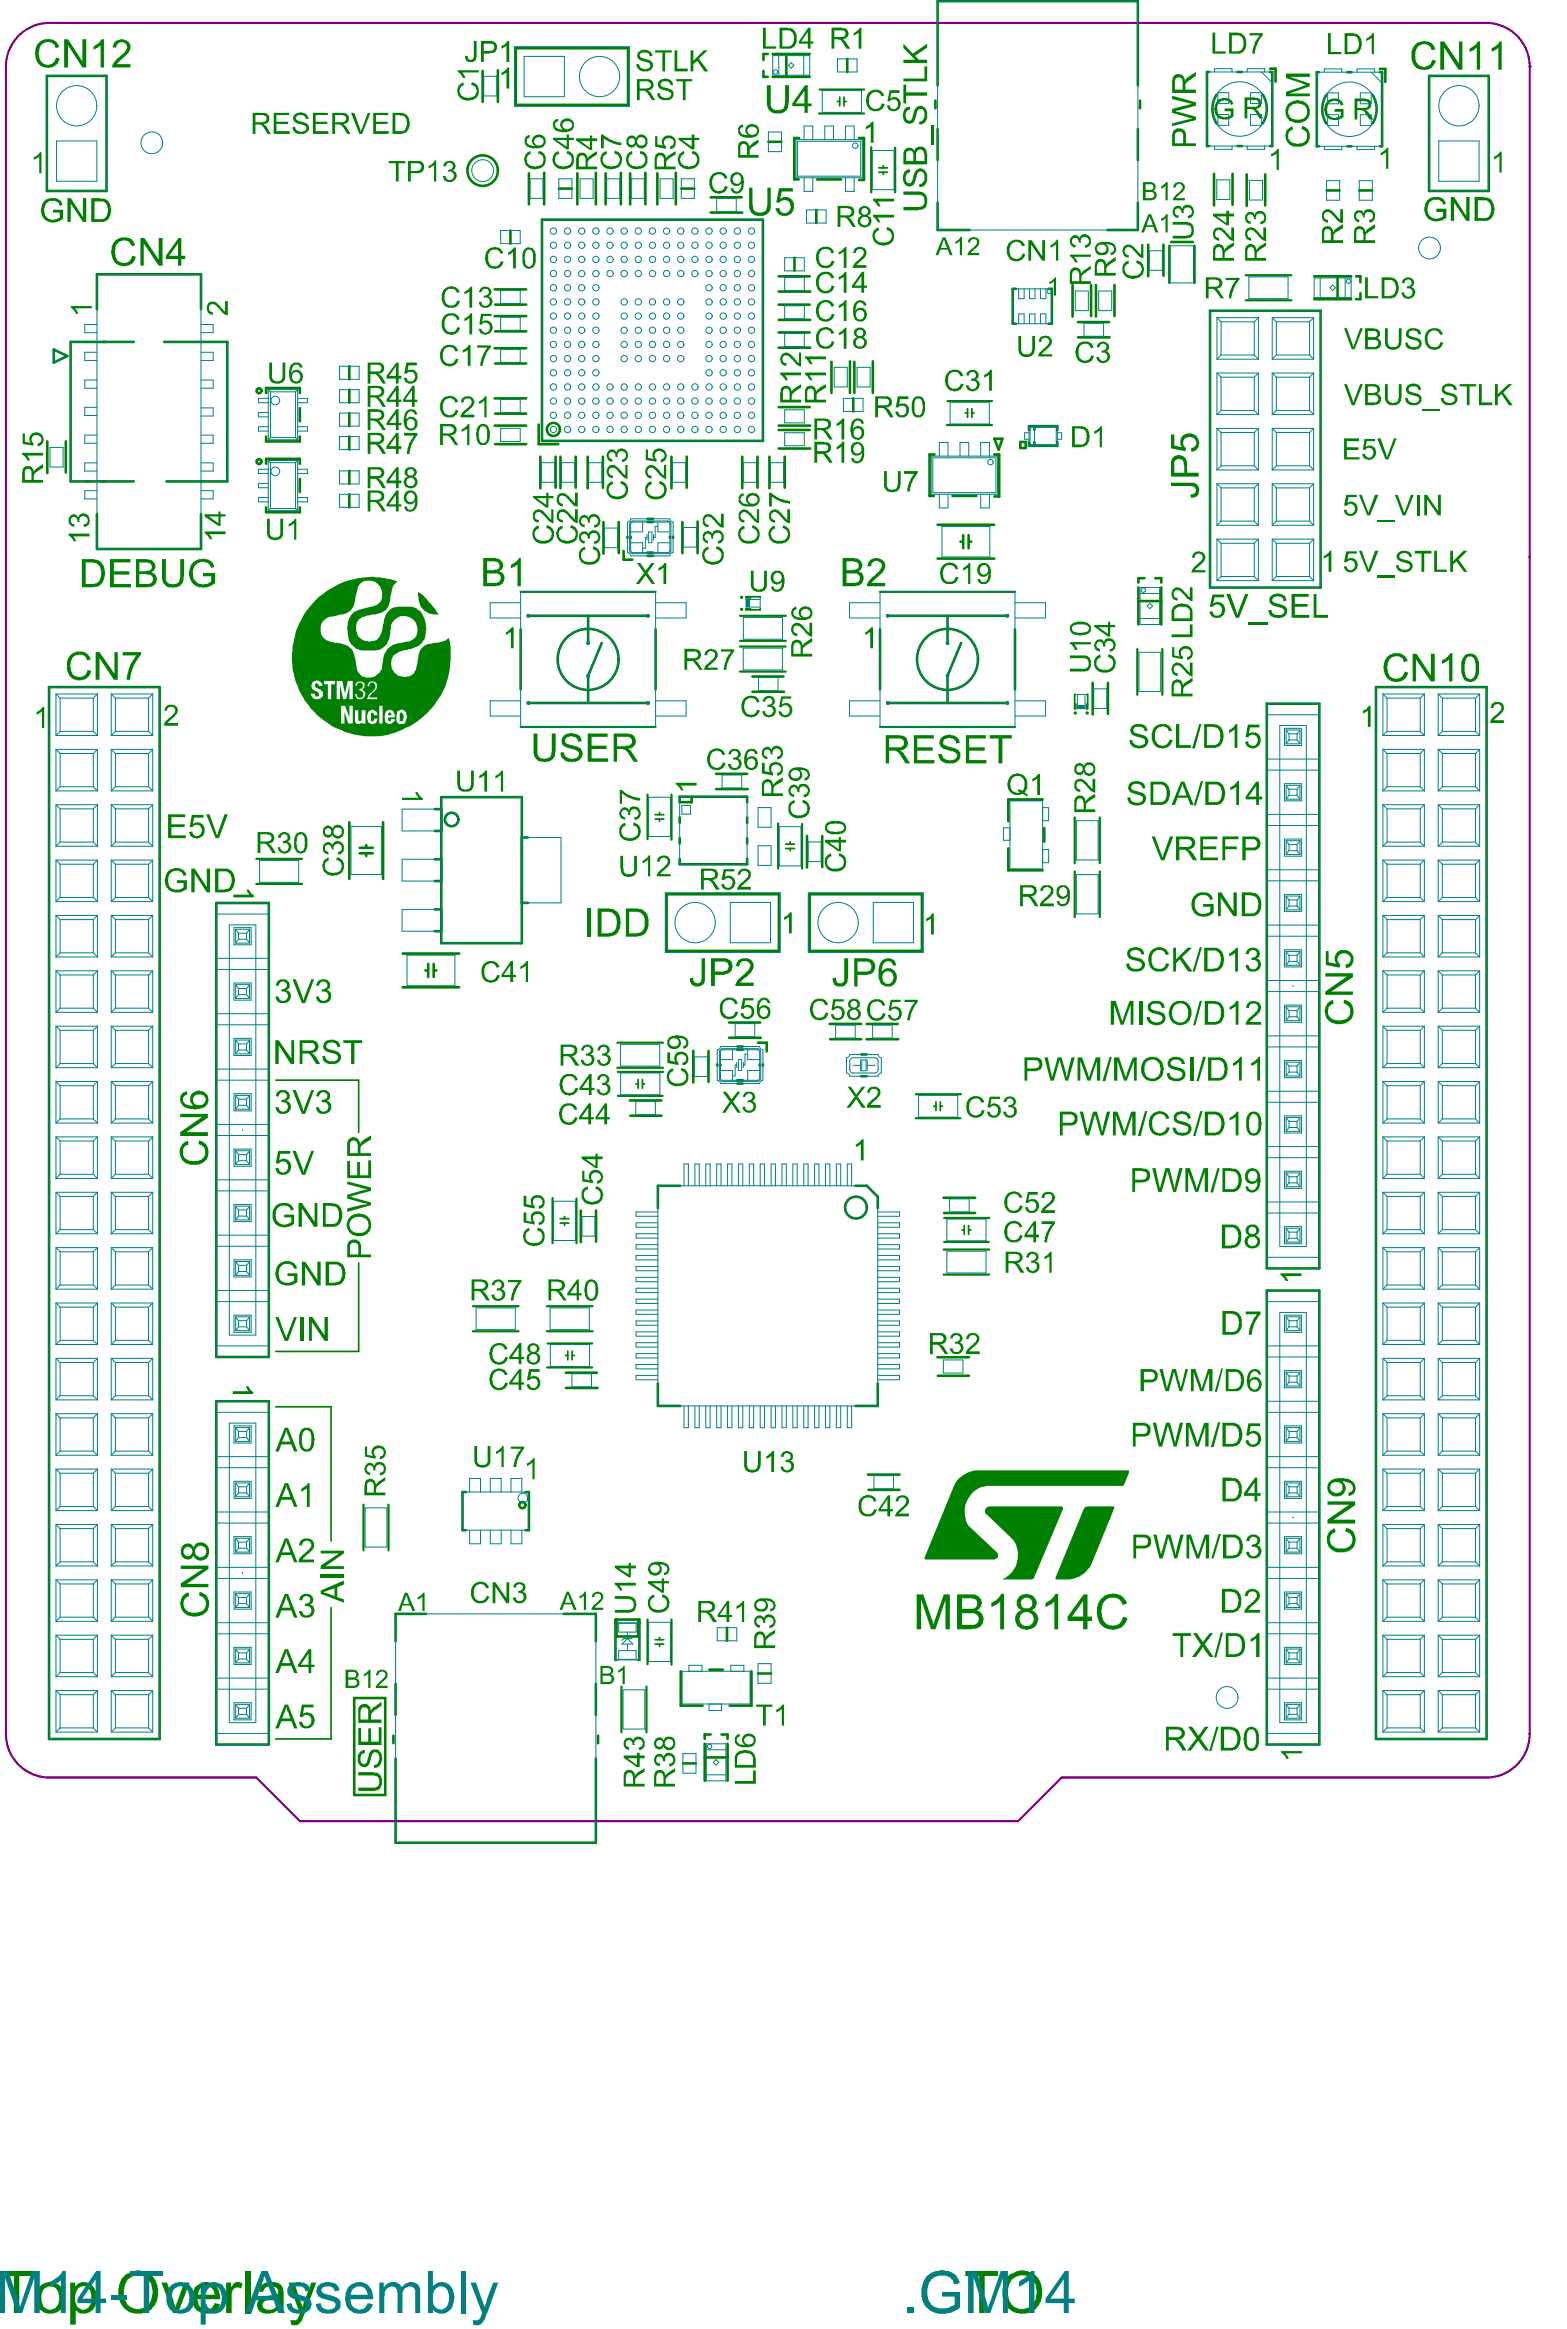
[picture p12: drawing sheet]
<svg xmlns="http://www.w3.org/2000/svg" width="239mm" height="356mm" viewBox="0 0 239 356" stroke-linecap="round" stroke-linejoin="round" font-family="sans-serif">
<g fill="none" stroke="#008000" stroke-width=".33">
<path d="M125 17.3h6.9M125.1 13.7h6.8M133 22.5v6.9M136.6 22.6v6.8M190.1 45.8h7M190.1 42h7M144.5 64.9h6.9M144.6 61.2h6.8M79.5 90.4h20.6M112.9 98.7h7M113 97.9h6.9M113 94h6.9"/>
<path d="M134.3 90.4h20.6M173.6 99.1v7M177.4 99.1v7M79.5 111h20.6M112.9 102.5h7M134.3 111h20.6M39.1 131.1h7M39.1 135h7M98.8 121.3v6.8M102.5 121.3v6.9M118.8 125.7v6.9M122.4 125.8v6.8"/>
<path d="M164 124.8v7M164 133v7M167.9 124.8v7M167.9 133v7M94.2 159.2h7M94.2 163h7M94.3 163.7h6.9M94.3 167.3h6.8M139.8 167.1h6.9M139.8 170.7h6.8M72.2 199.4h7M83.5 199.4h7"/>
<path d="M84.3 182.9v6.9M88 183v6.8M144 194.6h7M144 190.8h7M144.1 189.6h6.8M144.1 186h6.9M72.2 203.3h7M83.5 203.3h7M83.5 208.8h6.9M83.6 205.1h6.8M55.5 229.7v7M59.3 229.7v7"/>
<path d="M94.9 257.5v7M98.7 257.5v7M98.8 247.3v6.8M102.5 247.3v6.9"/>
</g>
<g fill="none" stroke="#008000" stroke-width=".4">
<path d="M7.2 11.6h9.1v17.6h-9.1zM73.7 10.8v4.8M76 10.7v4.9M78.7 7.4h17.2v8.6h-17.2zM116.5 10.8v.9h.7M117.2 8.2h-.7v1M117.9 11.7h5.7M117.9 8.2h5.7M120 8.2v3.5M129.3 9v2M142.8 15.4v1.1M143.1 13v-12.8h30.6v12.8"/>
<path d="M143.1 19.7v4.7M173.7 19.7v4.7M174 15.4v1.1M184.6 11h-.4v11.3h.4M188.9 11h.6M193.9 11h.3v11.3h-.3M193.9 10.5h.8v2M201.3 11h-.3v11.3h.3M205.6 11h.7M210.6 10.5h.9v2M210.6 11h.4v11.3h-.4M218.1 11.6h9.1v17.6h-9.1z"/>
<path d="M77.9 35.2v2M80.7 26.5v4.7M82.7 33.5h33.7v33.8h-33.7zM83.1 26.4v4.8M85.3 28.8h2M88.1 26.5v4.7M90.9 26.4v4.8M92.4 26.5v4.7M94.8 26.4v4.8M96.2 26.5v4.7M98.5 26.4v4.8M100.3 26.5v4.7"/>
<path d="M103.2 26.4v4.8M104 28.8h2M108.5 32.5h4.8M108.5 30.1h4.7M117.3 21.7h2M121.3 39.4v2M122 21.1h-.8v6.3h.7M124.6 32.1v2M124.7 27.4h3.7M131.1 21.1h.8v6.4h-.8M143.1 30.9v4.2h4.9M173.7 30.9v4.2h-4.7"/>
<path d="M175.3 37.4v4.8M177.6 37.4v4.7M178.5 37.5v5.7M178.7 36.9h3.4M182.3 37.5v5.7M185.3 26.5v4.9M188.1 26.5v4.8M188.9 22.3h.6M190.3 26.6v4.9M193.1 26.6v4.8M202.5 29.1h2M205.6 22.3h.7"/>
<path d="M207.5 29.1h2M8.2 53.4l2.1 1-2.1 1zM14.8 47.2v-5.3h15.9v5.3M20.4 52.2h-9.6v21.3h9.6M25.1 52.2h9.6v21.3h-9.3M40.6 60v-.8h5.2v.8M53.3 55.9v2M53.3 59.5v2M75.5 48.3h4.8M75.5 53.2h4.8M75.5 44.2h4.8M75.6 46.5h4.7"/>
<path d="M75.6 50.6h4.7M75.6 55.5h4.7M118.9 48.8h4.8M118.9 46.5h4.7M118.9 42.2h4.7M118.9 53.1h4.8M118.9 50.8h4.7M118.9 44.5h4.8M126.9 55.3v4.7M129.7 55.2v4.8M130.4 55.3v4.7M133.2 55.2v4.8"/>
<path d="M155.1 44.1h-.5v5.3h.5M160.1 44.1h.5v5.3h-.5M163.7 43.5v4.8M164.5 51.5h4.9M164.5 49.2h4.8M166.5 43.5v4.8M167.3 43.5v4.8M170.1 43.5v4.8M184.7 47.4h16.9v42.3h-16.9zM200.6 42.2h5.6M200.6 45.7h5.6M204.2 42.2v3.5"/>
<path d="M207 42.2h.7v.9M207.7 44.8v.9h-.7M7.2 67.4v4.8M10 67.4v4.7M14.8 78.5v5.3h15.9v-5.3M40.6 66.6v.8h5.2v-.8M40.6 70.8v-.7h5.2v.7M40.6 77.5v.7h5.2v-.7M45.8 62.3v2M45.8 73.1v2M53.3 63.1v2M53.3 66.6v2"/>
<path d="M53.3 71.9v2M53.3 75.5v2M75.5 65h4.8M75.5 60.8h4.8M75.6 67.8h4.7M75.6 63.2h4.7M82.2 64.8v3h3M82.5 69.7v4.9M84.8 69.7v4.8M85.6 69.7v4.9M87.9 69.7v4.8M89.7 69.7v4.9"/>
<path d="M92 69.7v4.8M92.1 79.7v4.8M94.4 79.7v4.8M98.8 79.7h.9M98.8 79.2h.9M102.5 69.7v4.9M104.2 79.7v4.8M104.8 69.7v4.8M106.5 79.6v4.9M113.3 69.7v4.9M115.6 69.7v4.8M117.4 69.7v4.9"/>
<path d="M118.9 65h4.8M118.9 62.2h4.7M118.9 68.5h4.8M118.9 65.7h4.7M119.8 69.7v4.8M130.2 60.8v2M142.6 69.4h-.7v6.3h.6M145.4 75.7h3.6M151.8 69.4h.7v6.4h-.7M151.8 67h1.2l-.6 1.6zM155.7 67.5h.9v.9h-.9zM157.1 65.7v-.6h4.3v.6"/>
<path d="M157.1 67.5v.6h4.3v-.6M157.9 65.1v.6M157.9 67.5v.6M79.5 96.1v9.2M80.6 94h18.3M89.8 94v4.2M91.8 98.2l-2 5v4.1M95.2 84.1v1.4h1.3M95.8 82v.1M96.3 82v.1M98.8 84.4h.9M98.8 84.9h.9"/>
<path d="M100.1 96.1v9.2M102.2 82v.1M102.7 82v.1M134.3 96.1v9.2M135.5 94h18.3M143.1 80.1h8.7M143.1 85.3h8.7M144.6 94v4.2M146.6 82.7h.3M146.7 98.2l-2.1 5v4.1M147 81.7v2M147.8 81.7v2"/>
<path d="M147.9 82.7h.4M154.9 96.1v9.2M173.8 89.7v5.7M173.8 91.8h3.5M174.7 88.3h-.9v.6M176.3 88.3h1v.6M177.3 89.7v5.7M7.5 104.9h16.9v160.6h-16.9zM80.6 107.3h18.3M109.3 118.2h4.7M114.9 105.6h4.8M114.9 103.3h4.7"/>
<path d="M135.5 107.3h18.3M166.8 104.3v4.8M169.1 104.3v4.7M193.4 107.4h8v86.3h-8zM210 104.9h16.9v160.6h-16.9zM33 137.9h8v69.3h-8zM53.3 125.5v8.7M54.9 129.5h2M54.9 130.3h2M55.9 129v.4M55.9 130.4v.3M58.5 125.5v8.7"/>
<path d="M66.4 138.9h1M66.4 131.2h1M66.4 134.5h1M66.4 123.5h1M66.4 126.9h1M67.4 121.7h12.3v22.3h-12.3zM79.7 137.9h.9M79.7 127.9h.9M101.7 136.5h17.2v8.7h-17.2zM103.7 131.1v.9h10.3v-.9M103.7 124.8v.8M103.7 128v.8"/>
<path d="M105.6 121.6v.9h-1.9v-.9h10.3v.9M109.3 120.5h4.8M114 124.8v.8M114 128v.8M123.2 127.6v4.9M123.6 136.5h17.1v8.7h-17.1zM125.5 127.6v4.8M153.9 129.5v3.4h5.2M159.1 122.1h-5.2v3.3M159.4 126.4v2.1M61.5 150.7h8.6M61.5 145.6h8.6"/>
<path d="M64.9 148.2h.4M65.4 147.2v2M66.2 147.2v2M66.3 148.2h.3M66.4 142.2h1M111.3 158.5h4.8M111.3 156.1h4.7M112.5 159.8h.9M115.7 159.2h1.3v1.3M126.6 156.3h4.9M126.7 158.7h4.8M132.3 158.7h4.8"/>
<path d="M132.3 156.3h4.7M96.1 168h4.9M96.2 170.4h4.8M105.8 160.5v4.8M108.1 160.5v4.7M109.5 162.5v.2M110 162.5v.2M112.5 160.3h.9M112.5 164.9h.9M112.5 165.4h.9M116 162.5v.2M116.4 162.5v.2"/>
<path d="M131.5 164.3h.8M131.5 161h.8M88.7 184.8v4.9M91 184.8v4.8M103.8 181.1h-3.4v3.4M130.6 181.1h1.7l1.7 1.6v1.8M144 182.9h4.8M144.1 185.2h4.7M193.4 197h8v69.4h-8zM33 213.9h8v52.5h-8zM86.4 211.9h4.8M86.4 209.6h4.7"/>
<path d="M100.4 211.3v3.4h3.4M134 211.3v3.4h-3.4M143.1 207.2h4.8M143.2 210.1h4.7M71.1 227.8h-.5v5.8h.5M80.2 227.8h.5v5.8h-.5M132.5 225.1h4.8M132.6 227.5h4.7M54.1 259.3h4.7v14.8h-4.7zM60.4 257.1v4.7M65 246.4h-4.6v4.2M86 246.4h4.9v4.2"/>
<path d="M90.9 257.1v4.7M93.9 249.9h3.7M93.9 247.8h.2M94.1 247.3v2.6M94.1 253.4h-.2v-6.1h3.7v6.1h-.2M97.4 247.3v2.5l-.1 .1M97.4 247.8h.2M103.9 255.2v5.2h3.3M108.3 254.9h2M111 248.5v2M114.7 255.2v5.2h-3.3M115.7 255.5h2"/>
<path d="M60.1 265v1.2M60.4 268.5v12.9h30.5v-12.9M91.3 265v1.2M104.2 269.2h2M107.6 266.2v5.7M107.6 268.3h3.5M108.5 264.8h-.9v.7M110.1 264.8h1v.7M111.1 266.2v5.7"/>
</g>
<g fill="none" stroke="#008000" stroke-width=".27">
<path d="M127.8 15.5h.4M128.2 14.8v1.4M128.8 15.5h.4M128.8 14.8v1.4M134.1 26.3h1.4M134.1 25.6h1.4M134.8 25.3v.3M134.8 26.3v.3M147.3 63.1h.4M147.7 62.4v1.3M148.3 63.1h.4M148.3 62.4v1.3"/>
<path d="M113.1 91.1h.2v.2h-.2zM113.1 92.9h.2v.2h-.2zM113.9 91.2h.6M113.9 93h.6M114.5 91.1v.2h-.6v-.2h2.1v.2M116 92.9v.2h-2.1v-.2h.6v.2M164 108.8h.2v.1h-.2zM164.1 107.5v.7M164.2 106h-.2v2.2h.2v-.7h-.2M165.9 106h.1v2.2h-.1v-.7h.1M165.9 108.8h.1v.1h-.1zM165.9 107.5v.7"/>
<path d="M100 124.4h1.3M100 125.1h1.3M100.7 124.1v.3M100.7 125.1v.3M119.9 129.5h1.4M119.9 128.9h1.4M120.6 128.6v.3M120.6 129.5v.4M97.1 165.5h.3M97.4 164.8v1.4M98.1 165.5h.3M98.1 164.8v1.4"/>
<path d="M142.5 168.9h.4M142.9 168.2v1.4M143.5 168.9h.4M143.5 168.2v1.4M85.5 186.7h1.3M85.5 186.1h1.3M86.2 185.7v.4M86.2 186.7v.4M146.9 187.8h.3M147.2 187.1v1.4M147.8 187.1v1.4M147.8 187.8h.4"/>
<path d="M86.3 207h.4M86.7 206.3v1.3M87.3 207h.4M87.3 206.3v1.3M100 250.4h1.3M100 251h1.3M100.7 250v.4M100.7 251v.4"/>
</g>
<path d="M42.1 164.9h12.6v8M54.7 192.8v13.5h-12.6M42.1 214.8h8.4v20.5M50.5 245.4v20.1h-8.4" fill="none" stroke="#008000" stroke-width=".25"/>
<g fill="#008000">
<path d="M202.9 15.2a1.69 1.69 0 0 1 2 .3l.2 .5-.5 .1a.45 .45 0 0 0-.3-.5 .99 .99 0 0 0-1.6 .5 1.29 1.29 0 0 0 .2 1.6 1.33 1.33 0 0 0 1.7 0v-.6h-.9v-.5h1.4v1.2a1.82 1.82 0 0 1-2.8-.2 1.91 1.91 0 0 1 .6-2.4z"/>
<path d="M186.1 15.1a1.69 1.69 0 0 1 2 .4l.2 .4-.4 .2v-.1a.92 .92 0 0 0-1.3-.6 1.15 1.15 0 0 0-.8 .8 1.28 1.28 0 0 0 .8 1.6l.5 .1 .4-.1 .4-.2v-.6h-1v-.4h1.4v1.1a1.71 1.71 0 0 1-2 .5 1.58 1.58 0 0 1-.8-2.2l.1-.4z"/>
<path d="M210.7 23.3l.4-.1 .6-.6h.2v3.2h-.3v-2.6l-.8 .5h-.1z"/>
<path d="M194 23.5l.7-.3 .2-.5h.3v3.2h-.3v-2.5l-.9 .5z"/>
<path d="M145.8 36.8l.5-.1 .3-.5h.2v2.8h-.3v-2.2l-.7 .5z"/>
<path d="M148 36.3h.3a.87 .87 0 0 1 1 .3 .87 .87 0 0 1-.1 1.1l-1.1 .9h1.4v.4h-1.8a1.37 1.37 0 0 1 .8-1.1v-.1a.91 .91 0 0 0 .5-1.2l-.2-.1a.6 .6 0 0 0-.7 .3v.2h-.4z"/>
<path d="M177.2 33.4l.5-.3 .3-.4h.2v2.8h-.3v-2.2l-.3 .3-.3 .1h-.1z"/>
<path d="M177.3 28.4l.4-.3 .3-.3h.2v2.8h-.3v-2.2l-.3 .2-.4 .2z"/>
<path d="M179.3 28a1.1 1.1 0 0 1 1.5 .1 .85 .85 0 0 1-.3 1.1l-1 1.1h1.4v.3h-1.9l.2-.5 .5-.5a1.57 1.57 0 0 0 .8-1.1 .57 .57 0 0 0-.6-.4 .57 .57 0 0 0-.5 .5h-.3z"/>
<path d="M94.3 255h.2l.7-.7h.2v2.8h-.4v-2.2l-.5 .5h-.2z"/>
<path d="M88.4 243.7l.5-.2 .3-.5h.3v2.8h-.4v-2.1l-.6 .3h-.1z"/>
<path d="M90.6 243.2l.4-.1a.8 .8 0 0 1 1.1 .8 2.9 2.9 0 0 1-1.1 1.3l-.3 .3h1.4v.3h-1.8a1.24 1.24 0 0 1 .8-1.1l.3-.3a.54 .54 0 0 0 .3-.8 .54 .54 0 0 0-.8-.2l-.2 .2v.3h-.4z"/>
<path d="M63.9 243.8l.3-.2 .4-.4h.2v2.8h-.3v-2.1l-.8 .3v-.3z"/>
<path d="M55.6 255.5h.2l.5-.6h.2v2.8h-.3v-2.2l-.2 .3-.5 .2z"/>
<path d="M57.6 255.1a1.26 1.26 0 0 1 1.3 0 .86 .86 0 0 1-.2 1.4l-.9 .9h1.4v.3h-1.9l.2-.5 .5-.5a1.51 1.51 0 0 0 .8-1.2 .6 .6 0 0 0-.6-.2 .6 .6 0 0 0-.5 .5h-.3z"/>
<path d="M132.1 96.5l.6-.3 .3-.4h.3v3.2h-.5v-2.6l-.7 .5z"/>
<path d="M61.4 121.8h2.5l-.5-.8h.4l.3 .6 .5 .3v.2h-3.2z"/>
<path d="M132.2 19.3l.5-.2 .4-.5h.2v3.2h-.4v-2.5l-.7 .5z"/>
<path d="M130.6 174.7h.2l.4-.3 .4-.4h.2v3.2h-.4v-2.5l-.7 .4h-.1z"/>
<path d="M103.1 119.5h3.2v.4h-2.4l.4 .6v.2h-.3l-.5-.7-.4-.2z"/>
<path d="M80.4 223.4l.4-.1 .6-.7h.2v3.3h-.3v-2.6l-.8 .5h-.1z"/>
<path d="M160.2 43l.4-.2 .4-.5h.2v2.8h-.3v-2.1l-.6 .4h-.1z"/>
<path d="M31.2 81.1h3.2v.5h-2.5l.5 .6v.1h-.4l-.3-.5-.5-.4z"/>
<path d="M10.5 81.5h3.2v.4h-2.6l.5 .7v.1h-.4l-.2-.5-.5-.5z"/>
<path d="M10.9 78.6h.1a.65 .65 0 0 1 .9 .4l.1-.1a.85 .85 0 0 1 1.2-.4 1.22 1.22 0 0 1 .2 1.7l-.6 .3-.1-.4 .1-.1a.6 .6 0 0 0 .6-.5 .6 .6 0 0 0-.5-.6l-.2-.1a.69 .69 0 0 0-.5 .9h-.4a.63 .63 0 0 0-.7-.8 .6 .6 0 0 0-.3 .7 .6 .6 0 0 0 .6 .4l-.1 .5a1.04 1.04 0 0 1-.7-1.6z"/>
<path d="M31.8 46.2a1.12 1.12 0 0 1 1.5 .3l1 1.1v-1.6h.5v2.2h-.1a2.05 2.05 0 0 1-1.3-1.1l-.3-.3a.45 .45 0 0 0-.5-.3l-.1-.1a.63 .63 0 0 0-.6 .6 .63 .63 0 0 0 .6 .7v.4a1.08 1.08 0 0 1-.9-1.6z"/>
<path d="M10.8 46.7h3.2v.4h-2.5l.5 .8h-.4l-.2-.4-.6-.5z"/>
<path d="M208 108.5l.4-.1 .6-.6h.2v3.2h-.4v-2.6l-.1 .2-.7 .4z"/>
<path d="M227.9 107.3a1.48 1.48 0 0 1 1.5 .1 1.13 1.13 0 0 1-.3 1.6l-1.1 1h1.5v.4h-2.1l.1-.2a1.94 1.94 0 0 1 .9-1.2l.4-.3a.45 .45 0 0 0 .3-.5 .58 .58 0 0 0-.4-.7 .58 .58 0 0 0-.7 .4l-.1 .2h-.4l.1-.4z"/>
<path d="M202.2 84.8l.5-.3 .3-.4h.2v3.2h-.4v-2.4l-.8 .4v-.4z"/>
<path d="M182.3 84.4h.1a1.04 1.04 0 0 1 1.4 .2 .85 .85 0 0 1-.2 1.3l-1.2 1.2h1.6v.3h-2.1a1.83 1.83 0 0 1 .9-1.3l.4-.4a.62 .62 0 0 0 .2-1 .62 .62 0 0 0-1 .3v.2l-.5-.1 .1-.4z"/>
<path d="M5.1 24l.7-.3 .3-.5h.2v3.2h-.3v-2.5l-.9 .5z"/>
<path d="M76.5 11.1l.5-.3 .5-.5h.2v3.2h-.4v-2.4l-.7 .4h-.1z"/>
<path d="M195.5 194.4h3.2v.4h-2.6l.5 .7v.1h-.4l-.2-.5-.5-.4z"/>
<path d="M195.5 267.4h3.2v.3h-2.5l.5 .8h-.4l-.3-.6-.5-.3z"/>
<path d="M35.5 212.4h2.5l-.4-.6v-.1h.3l.2 .5 .6 .3v.3h-3.2z"/>
<path d="M119.7 140.1l.6-.4 .3-.4h.2v3.2h-.4v-2.5l-.7 .5z"/>
<path d="M228 23.9l.5-.2a.81 .81 0 0 1 .7-.5v3.2h-.3v-2.6l-.9 .5z"/>
<path d="M35.6 136.6h2.5l-.5-.8h.4l.2 .5 .5 .4v.3h-3.1z"/>
<path d="M5.6 108.7l.5-.3a.81 .81 0 0 1 .7-.5v3.2h-.4v-2.5l-.8 .5z"/>
<path d="M25.4 107.8a1.24 1.24 0 0 1 1.7 .3 1.15 1.15 0 0 1-.4 1.3l-1.1 1h1.6v.4h-2.1v-.2a1.89 1.89 0 0 1 .8-1.1l.2-.1a1.08 1.08 0 0 0 .6-1.2 .66 .66 0 0 0-.7-.2 .66 .66 0 0 0-.5 .5h-.4z"/>
<path d="M141.4 140.2l.2-.1a1.02 1.02 0 0 0 .7-.6h.2v3.2h-.4v-2.5l-.7 .5z"/>
<path d="M77.2 96.5l.6-.3 .3-.4h.3v3.2h-.4v-2.6l-.8 .5z"/>
<path d="M54.7 270.6h2.1a1.46 1.46 0 0 1 1.4 .7 1.49 1.49 0 0 1-.7 2.1h-.3h-2.5v-.5h2a.92 .92 0 0 0 1-.2 .92 .92 0 0 0 .1-1.1v-.1a.48 .48 0 0 0-.6-.3l-.1-.1h-2.4z"/>
<path d="M55.2 267.3l.5-.1v.4a.96 .96 0 0 0-.7 .8 .96 .96 0 0 0 .4 .9 .47 .47 0 0 0 .5 0 .47 .47 0 0 0 .1-.5l.1-.4h.1a1.23 1.23 0 0 1 .6-1.2 1.1 1.1 0 0 1 1.5 .9v.2a1.47 1.47 0 0 1-1.2 1.7l-.1-.5h.1a.88 .88 0 0 0 .8-1v-.1a.65 .65 0 0 0-.3-.7 .65 .65 0 0 0-.7 0l-.3 .7a1.64 1.64 0 0 1-.7 1.4 1.1 1.1 0 0 1-1.3-1.3v-.5z"/>
<path d="M54.7 263.8h.4v2.1h1.1v-2h.4v2h1.2v-2.2h.4v2.7h-3.5z"/>
<path d="M205.2 50.1h.4l1 2.9 1-2.9h.4l-1.2 3.2h-.5z"/>
<path d="M211.4 50.1h.4v2a.78 .78 0 0 0 1 .9h.2l.3-.2 .1-.1 .1-2.6h.4v2a1.31 1.31 0 0 1-.6 1.2 1.31 1.31 0 0 1-1.4-.1 1.24 1.24 0 0 1-.5-1.2z"/>
<path d="M214.9 50.3a1.36 1.36 0 0 1 2 .5v.2h-.4a.74 .74 0 0 0-.8-.5h-.2a.38 .38 0 0 0-.5 .4 .38 .38 0 0 0 .4 .4v.1l.4 .1a1.32 1.32 0 0 1 1.3 1h-.1a1.11 1.11 0 0 1-1.5 .8l-.4-.1a.71 .71 0 0 1-.6-.8l-.1-.1h.5a.95 .95 0 0 0 1.2 .7l.1-.1a.42 .42 0 0 0 .4-.4 .42 .42 0 0 0-.4-.4v-.1h-.2a2.05 2.05 0 0 1-1.4-.8l.1-.7z"/>
<path d="M218 50.4a1.62 1.62 0 0 1 2 .1l.3 .5-.5 .1a1 1 0 0 0-1.1-.6 1 1 0 0 0-.8 1 1.26 1.26 0 0 0 .8 1.5l.2 .1 .1-.1a.73 .73 0 0 0 .8-.8l.5 .1a1.37 1.37 0 0 1-1.2 1.1 1.37 1.37 0 0 1-1.4-.7 1.97 1.97 0 0 1 .2-2.2z"/>
<path d="M178.9 14.6l3.6 1v.5l-3.2 .9 3.2 .8v.5l-3.6 1v-.5l3.1-.7-3.1-.9v-.6l2.5-.6 .6-.1-3.1-.8z"/>
<path d="M138.5 352.3h.9v.9h-.9z"/>
<path d="M141.5 347.5a3.2 3.2 0 0 1 4.6 .2l.2 .4 .1 .5-.7 .2v-.1a1.66 1.66 0 0 0-1.9-1.3 2.16 2.16 0 0 0-2.3 2 2.72 2.72 0 0 0 1 2.8h.2a2.48 2.48 0 0 0 2 .2l1-.5v-1.3h-1.9v-.6h2.7v2.3l-.2 .2a3.8 3.8 0 0 1-4.9-.3l-.1-.1a3.4 3.4 0 0 1-.6-2.2v-.2a3.3 3.3 0 0 1 .8-2.2z"/>
<path d="M147.3 346.7h5v.8h-2v5.7h-.8v-5.7h-2.2z"/>
<path d="M0 346.7h5v.8h-2v5.7h-.9v-5.7h-2.1z"/>
<path d="M24.6 348.5h.9l1.3 3.7 .1-.5 1.2-3.2h.8l-1.7 4.7h-.8z"/>
<path d="M34.5 348.5h.8v.8a1.14 1.14 0 0 1 1.5-.8l.2 .2-.2 .7a.9 .9 0 0 0-1 0 .9 .9 0 0 0-.4 .8v3h-.9z"/>
<path d="M37.5 346.7h.8v6.5h-.8z"/>
<path d="M44.1 348.5h.8l1.3 3.8 1.3-3.8h.8l-1.9 4.9a3.3 3.3 0 0 1-.8 1.5l-1 .1-.3-.7a1.11 1.11 0 0 0 1.2-.4l.2-.5v-.2z"/>
<path d="M6.8 30.7a1.93 1.93 0 0 1 2.7 .2v.4l-.4 .1a1.01 1.01 0 0 0-1.3-.7 1.34 1.34 0 0 0-1 1.4v.1a1.35 1.35 0 0 0 2 1.2l.3-.2v-.8h-1v-.4h1.5v1.4a2.03 2.03 0 0 1-3.1-.3v-.1a2.09 2.09 0 0 1 .3-2.3z"/>
<path d="M10.3 30.3h.5l1.9 2.8v-2.8h.5v3.6h-.5l-1.9-2.8v2.8h-.5z"/>
<path d="M137.9 29.2h2.2a1.37 1.37 0 0 1 1.3 2 .6 .6 0 0 1-.4 .7l-.2 .1-.6 .1h-2.3v-.5h2.1a.95 .95 0 0 0 1.1-.7 .95 .95 0 0 0-.7-1.2h-2.5z"/>
<path d="M138.1 26.1l.5-.2h.3v.4a1.02 1.02 0 0 0-.6 1.4 .49 .49 0 0 0 .6 .3 .49 .49 0 0 0 .3-.5l.1-.2a1.89 1.89 0 0 1 .6-1.4 .81 .81 0 0 1 1.4 .3 1.68 1.68 0 0 1-.5 2.3l-.5 .1v-.5a1.07 1.07 0 0 0 .8-1.4l-.1-.2a.52 .52 0 0 0-.6-.3 .52 .52 0 0 0-.4 .5h-.1v.3l-.1 .4a1.08 1.08 0 0 1-.7 1 1.03 1.03 0 0 1-1.3-1.1v-.4z"/>
<path d="M190.4 15.3v1h1a.6 .6 0 0 0 .7-.2v-.3h.1l-.1-.3-.3-.2zM190 14.9h1.6v.1a.82 .82 0 0 1 .8 .3 .82 .82 0 0 1 0 .9 .45 .45 0 0 1-.5 .4h-.2l.5 .5 .6 1h-.6l-.4-.8-.3-.3a.34 .34 0 0 0-.5-.3v-.1h-.6v1.5h-.4z"/>
<path d="M207.2 15.5v1h1.1a.54 .54 0 0 0 .5-.3 .54 .54 0 0 0-.1-.7h-.1zM206.8 15h1.6v.1a.8 .8 0 0 1 .9 1.1l-.2 .4-.7 .2 .6 .4 .6 1h-.6l-.6-1.1-.3-.2-.3-.1h-.6v1.4h-.4z"/>
<path d="M63.8 90.4a1.61 1.61 0 0 1 1 .8l.8 .8 1.4 1.8h-.6a2.44 2.44 0 0 1-2.5-2.4zM55.2 88.9a2.86 2.86 0 0 0-.9 1.9l-.1 .7a2.28 2.28 0 0 1-2.2 2.3l-.9 .3a2.11 2.11 0 0 0-2.2 1.5 1.87 1.87 0 0 0 1.2 2.3l1 .2a4.3 4.3 0 0 1 1.9 .5 2.05 2.05 0 0 1 1.1 1.6l.2 1.2a2 2 0 0 0 1.1 1.9 2.03 2.03 0 0 0 2.9-1.7l.1-.3a3.2 3.2 0 0 1 1.8-2.9l1.5-.4a2.14 2.14 0 0 0 1.9-1.1 2.08 2.08 0 0 0-1-2.6 2.08 2.08 0 0 0-2.6 .6l-.3 .4-.1 .9a3.2 3.2 0 0 1-1.5 2.9l-.7 .2h-1.8a2.39 2.39 0 0 1-2.4-2.1l-.1-.3a4.3 4.3 0 0 1 .2-2.6 2.29 2.29 0 0 1 2-1.3l1.3-.4a1.8 1.8 0 0 0 1.7-2.2 2.03 2.03 0 0 0-3.1-1.5zM47.7 104.1v.2a.8 .8 0 0 0-.1 .8 .8 .8 0 0 0 .8 .5l.1 .1a.35 .35 0 0 1 .2 .6 .35 .35 0 0 1-.6-.1l-.1-.3h-.6a.97 .97 0 0 0 1.6 .6 .74 .74 0 0 0-.1-1.2l-.7-.3a.45 .45 0 0 1 .2-.7l.2 .2 .1 .2h.5a.92 .92 0 0 0-1.5-.6zM51.4 104v2.8h.5v-2.2l.5 2.2h.4l.5-2.2v2.2h.5v-2.8h-.7l-.4 1.9-.5-1.9zM54.4 104.2l-.1 .5 .2-.1a.44 .44 0 0 1 .5-.4 .44 .44 0 0 1 .4 .6l-.2 .3-.3 .1v.2a.63 .63 0 0 1 .5 .4 .63 .63 0 0 1-.1 .7h-.2a.49 .49 0 0 1-.7-.5h-.2a.86 .86 0 0 0 .7 .8 .75 .75 0 0 0 .8-.6 .75 .75 0 0 0-.4-.9 .86 .86 0 0 0 .3-1 .91 .91 0 0 0-1.2-.1zM56.3 104.2l-.2 .6 .3-.1a.47 .47 0 0 1 .5-.5 .47 .47 0 0 1 .4 .6l-.2 .5-.2 .3a1.64 1.64 0 0 0-.9 1.2h1.6v-.3h-1.2l.1-.3 .3-.4a1.23 1.23 0 0 0 .8-1.2 .78 .78 0 0 0-1.3-.4zM49.5 104v.5h.5v2.3h.6v-2.3h.5v-.5zM56.4 108.5a1.72 1.72 0 0 0-.2 1.8 .83 .83 0 0 0 .9 .2 .83 .83 0 0 0 .5-.8h-.5l-.1 .4h-.4v-1.1l.1-.1 .2-.1 .2 .4h.5a.85 .85 0 0 0-1.2-.7zM59.3 108.8l.4 .1v.3h-.5zM52.1 107.8v2.7h.5v-1.8l.6 1.8h.6v-2.7h-.5v1.7l-.6-1.7zM54.2 108.4v1.7a.57 .57 0 0 0 .8 .4l.3-.2v.2h.5v-2.1h-.6v1.7h-.3l-.2-.1v-1.6zM61.2 108.8h.2l.2 .3-.1 .8a.26 .26 0 0 1-.3 .2 .26 .26 0 0 1-.2-.3v-.8zM57.9 107.8v2.7h.5v-2.7zM59 108.5l-.1 .2a1.8 1.8 0 0 0 .1 1.7 .97 .97 0 0 0 1.3-.4v-.2l-.6 .1a.22 .22 0 0 1-.2 .2 .22 .22 0 0 1-.3-.2v-.4h1.1a.86 .86 0 0 0-.3-.9 .86 .86 0 0 0-1-.1zM60.7 108.6l-.2 .9a.86 .86 0 0 0 .5 1.1 .76 .76 0 0 0 1-.8l.1-.3a1.02 1.02 0 0 0-.9-1.1zM48.7 91.1a12.1 12.1 0 0 1 11.3-2.5l.7 .1a2.58 2.58 0 0 0-1 2.2l-.1 .3a3.1 3.1 0 0 1-.7 1.9 6.2 6.2 0 0 1-2.9 .9 1.95 1.95 0 0 0-1.6 1.3 2.45 2.45 0 0 0 .3 1.9 2.39 2.39 0 0 0 2.9 .3l.3-.2 .3-.7 .4-1.5a2.47 2.47 0 0 1 1.6-2.4l2.6-.1 .8 .3 .1 .2a1.02 1.02 0 0 1 .7 .6l.1 .1a3.8 3.8 0 0 1 .5 2.8 1.92 1.92 0 0 1-.5 1.4 2.97 2.97 0 0 1-2.2 1.1l-.2 .1a3.8 3.8 0 0 0-2.1 .9l-.1 .2a1.82 1.82 0 0 0 0 1.9 2.04 2.04 0 0 0 3.3 .6l.1-.4a.92 .92 0 0 0 .3-.9l.2-1a3 3 0 0 1 .7-1.6 3.2 3.2 0 0 1 2.3-.8l1.1-.2 .6-.4a14.1 14.1 0 0 1 0 5.4 12.1 12.1 0 0 1-7.5 8.7 1.86 1.86 0 0 1-1.3 .4 11.9 11.9 0 0 1-11.6-3.1 7.8 7.8 0 0 1-1.9-2.5 12.1 12.1 0 0 1 2.3-15.1z"/>
<path d="M146.4 225.7l1.3-.9 1.2-.3h23.3l.1 .1v.2l-.8 2.1h-20.9a4 4 0 0 0-3.3 4.3l.1 1 .4 .7 4.3 4a.65 .65 0 0 1 .2 .8 .65 .65 0 0 1-.7 .4h-10.4l-.1-.1 4.5-11.1zM165.7 230.1l.3-.1h4l.1 .3-3.4 8.3a4.3 4.3 0 0 1-3.9 2.6h-1.6l-.1-.3 4.3-10.5zM150.6 230.1l.4-.1h11.1l.1 .1 .1 .2-4.4 10.4a.43 .43 0 0 1-.5 .5h-4.3a5.8 5.8 0 0 0 1.7-1.6 4.1 4.1 0 0 0-.1-4.4l-4.3-4.1-.1-.4z"/>
<path d="M144.1 36.5l-.5 1.4h1zM143.9 36.3h.4l1.1 2.7h-.4l-.4-.9h-1l-.4 .9h-.4z"/>
<path d="M175.5 33l-.5 1.4h1zM175.3 32.7h.4l1.1 2.8h-.4l-.4-.9h-1.1l-.3 .9h-.4z"/>
<path d="M174.9 28.1v.9h.6a.44 .44 0 0 0 .5-.2 .44 .44 0 0 0-.1-.6l-.1-.1zM174.9 29.3v1h.8a.45 .45 0 0 0 .4-.3 .45 .45 0 0 0-.1-.5l-.1-.2zM174.4 27.8h1.1a.76 .76 0 0 1 .9 .9l-.4 .4 .1 .1a.75 .75 0 0 1 .2 1.2l-.4 .2h-1.5z"/>
<path d="M92 254.7v.8h.7a.44 .44 0 0 0 .6-.4 .44 .44 0 0 0-.6-.4zM92 255.9v.9h.7a.49 .49 0 0 0 .6-.5 .49 .49 0 0 0-.6-.4zM91.6 254.3h1.1a.85 .85 0 0 1 .9 .8l-.1 .3-.2 .3a.6 .6 0 0 1 .5 .5 .88 .88 0 0 1-1.1 .9h-1.1z"/>
<path d="M86.7 243.4l-.5 1.3h1zM86.5 243h.3l1.2 2.8h-.4l-.3-.8h-1.2l-.3 .8h-.4z"/>
<path d="M62 243.5l-.5 1.4h.9zM61.8 243.2h.4l1.2 2.8h-.4l-.4-.9h-1.2l-.2 .9h-.4z"/>
<path d="M53.2 255.3v.8h.7a.44 .44 0 0 0 .4-.5 .44 .44 0 0 0-.5-.3zM53.2 256.5v.9h.7a.46 .46 0 0 0 .5-.2 .46 .46 0 0 0-.1-.6l-.1-.1zM52.7 254.9h1.3a.76 .76 0 0 1 .7 1.1l-.1 .1-.3 .1 .1 .1a.71 .71 0 0 1 .5 .7 .71 .71 0 0 1-.6 .6l-.1 .1h-1.5z"/>
<path d="M31.9 78.9l1.4 1v-1zM31.2 78.5h2.1v-.4h.4v.4h.7v.4h-.7v1.4h-.4l-2.1-1.4z"/>
<path d="M55.4 260.7l-.4 .5v1.3h1.2v-1.1a.66 .66 0 0 0-.8-.7zM55.1 260.3a.99 .99 0 0 1 1.4 .6l.1 .3 .1-.3 .3-.3h.2l1-.8v.6l-.8 .6a1.1 1.1 0 0 0-.8 1v.5h1.6v.6h-3.5v-1.8a.49 .49 0 0 1 .2-.7z"/>
<path d="M208.8 50.5v1h.7a.5 .5 0 0 0 .7-.5 .5 .5 0 0 0-.7-.5zM208.8 51.9v1.1h.9a.57 .57 0 0 0 .6-.4 .57 .57 0 0 0-.2-.6v-.1zM208.4 50.1h1.4v.1a.74 .74 0 0 1 .7 .4 .74 .74 0 0 1 0 .8l-.3 .2 .2 .1a.86 .86 0 0 1 .4 1 .86 .86 0 0 1-.9 .6h-1.5z"/>
<path d="M179.6 20.2a.6 .6 0 0 0-.3 .7v1h1.3v-1a.44 .44 0 0 0-.2-.6l-.1-.2zM179.1 19.9a1.17 1.17 0 0 1 1.8 .3l.1 1.7h1.5v.4h-3.6v-1.9z"/>
<path d="M179.5 11.9l-.2 .3v1.5h1.2v-1a.68 .68 0 0 0-.8-.9zM179.3 11.4a1.04 1.04 0 0 1 1.6 .8v.1a.55 .55 0 0 1 .5-.6l1.1-.7v.6l-1.2 .8-.4 .4v.9h1.6v.5h-3.6v-2l.1-.4z"/>
<path d="M154.4 348v.1a3.2 3.2 0 0 0 .3 4h.1a2.05 2.05 0 0 0 2.8-.2v-.1a3 3 0 0 0-.5-4.1 2.41 2.41 0 0 0-2.7 .3zM153.8 347.5a3.4 3.4 0 0 1 3.4-.6 3.1 3.1 0 0 1 1.9 3.1 3 3 0 0 1-2.4 3.2 3 3 0 0 1-3.4-1.8 4 4 0 0 1 .4-3.6z"/>
<path d="M6.8 349.4a2.54 2.54 0 0 0-.1 2.8 1.32 1.32 0 0 0 1.4 .4 1.32 1.32 0 0 0 .8-1.1 1.99 1.99 0 0 0-.5-2.2l-.5-.2h-.6zM6.4 348.8h.1a2.21 2.21 0 0 1 2.5 .1 2.21 2.21 0 0 1 .8 2.3 2.09 2.09 0 0 1-2.5 2 2.07 2.07 0 0 1-1.7-1.9 2.75 2.75 0 0 1 .8-2.5z"/>
<path d="M10.7 348.5h.8v.6a1.72 1.72 0 0 1 1.7-.6 1.72 1.72 0 0 1 1.3 1.2h.1a3.2 3.2 0 0 1-.5 3 1.81 1.81 0 0 1-2.5 0v2.2h-.9zM12.1 349.3a2.53 2.53 0 0 0-.2 3 1.15 1.15 0 0 0 1.2 .3 1.15 1.15 0 0 0 .7-1l.1-.1a2.61 2.61 0 0 0-.4-2.1l-.3-.2a.83 .83 0 0 0-1 .1z"/>
<path d="M19.5 348v.1a3.2 3.2 0 0 0 .2 4h.1a2.05 2.05 0 0 0 2.8-.2h.1a3.7 3.7 0 0 0 .3-3.3 2.15 2.15 0 0 0-3.4-.6zM18.9 347.5a3.4 3.4 0 0 1 3.4-.6 2.68 2.68 0 0 1 1.7 2 3.4 3.4 0 0 1-1.1 3.8l-.4 .3-.8 .2a3.6 3.6 0 0 1-2.1-.3 3.5 3.5 0 0 1-1.5-3.4v-.1a3.5 3.5 0 0 1 .8-1.9z"/>
<path d="M30.6 349.4l-.3 .5-.1 .5h2.5a1.19 1.19 0 0 0-.5-1.2 1.19 1.19 0 0 0-1.3 .1zM30 349a2.24 2.24 0 0 1 3.1 .1l.3 .7 .2 .7v.5h-3.5v.1a1.53 1.53 0 0 0 1.1 1.5 .9 .9 0 0 0 1-.2l.2-.1 .3-.7 .9 .2a2.06 2.06 0 0 1-2.8 1.4 2.03 2.03 0 0 1-1.4-2.3l.1-.9z"/>
<path d="M40.4 351.3a.75 .75 0 0 0-.3 .9 .75 .75 0 0 0 .9 .5 .86 .86 0 0 0 .9-.3 1.26 1.26 0 0 0 .5-1.5zM39.8 348.9a2.72 2.72 0 0 1 3.1 0l.3 .5 .1 .5v2.8l.2 .5h-.8l-.2-.6a2.46 2.46 0 0 1-2.9 .3 1.44 1.44 0 0 1-.2-1.6 1.44 1.44 0 0 1 1.4-.8l1.4-.2a.39 .39 0 0 0 .2-.6l-.1-.3a1.83 1.83 0 0 0-1.9 0l-.2 .6-.8-.1 .1-.5z"/>
<path d="M14.4 30.8v2.7h1a.87 .87 0 0 0 1-1 1.29 1.29 0 0 0-.8-1.7zM13.9 30.3h1.4h.1a1.32 1.32 0 0 1 1.5 1.4 1.74 1.74 0 0 1-.5 1.8l-.5 .4h-2z"/>
<path d="M138.5 23.1l-.2 .2v1.3h1.1v-1a.64 .64 0 0 0-.9-.5zM140 23l-.2 .2v1.4h1.3v-.9a.88 .88 0 0 0-.7-.9zM138.3 22.6a.9 .9 0 0 1 1.3 .5v-.1a.96 .96 0 0 1 1.1-.6 .96 .96 0 0 1 .7 1l.1 .1v1.6h-3.6v-1.9l.1-.2z"/>
</g>
<path d="M142.4 19.2v2.9" fill="none" stroke="#008000" stroke-width=".34"/>
<g fill="#008000">
<path d="M138.3 16.4l.6-.1v.4a.45 .45 0 0 0-.5 .4 1.06 1.06 0 0 0 .1 1.2 .48 .48 0 0 0 .7-.2l.2-.9a1.27 1.27 0 0 1 .9-1 .52 .52 0 0 1 .7 .2 1.72 1.72 0 0 1 .4 1.9l-.4 .5-.3 .2h-.4v-.4a1.04 1.04 0 0 0 .6-1.7 .49 .49 0 0 0-.5-.2 .49 .49 0 0 0-.4 .4h-.1v.4l-.1 .3a1.15 1.15 0 0 1-1.1 1.1 1.21 1.21 0 0 1-.9-1.3l.2-.8z"/>
<path d="M137.9 12.9h.4v1.2h3.2v.5h-3.2v1.2h-.4z"/>
<path d="M137.9 12h3.2v-1.9h.4v2.3h-3.6z"/>
<path d="M137.9 6.7l1.4 1.5 2.2-1.5v.6l-1.8 1.2 .6 .6h1.2v.5h-3.6v-.5h1.8l-1.8-1.8z"/>
<path d="M176 217.2h.5l.6 3.2 .9-3.2h.6l.6 2.5 .1 .7 .8-3.2h.5l-1 3.7h-.4l-1-3.2-.8 3.2h-.5z"/>
<path d="M181 217.2h.7l1.1 3.2v-.3l1-2.9h.7v3.7h-.5v-3.1l-1 3.1h-.5l-1.1-3.2v3.2h-.4z"/>
<path d="M185.9 217.2h.4l-1.1 3.8h-.4z"/>
<path d="M190.6 217.3h1.7v.4h-1.4l-.2 1 .3-.1a.52 .52 0 0 1 .7-.1 1.23 1.23 0 0 1 .5 1.9 1.44 1.44 0 0 1-1.6 .4l-.3-.3-.2-.3v-.3h.5a.75 .75 0 0 0 .9 .6 .75 .75 0 0 0 .5-1 .82 .82 0 0 0-1.3-.5l-.1 .2h-.4z"/>
<path d="M176 234.3h.5l.7 3.1 .9-3.1h.6l.5 2 .2 1.1 .8-3.1h.5l-1 3.6h-.5l-.9-3.2-.8 3.2h-.5z"/>
<path d="M181.1 234.3h.7l.8 2.5h.1l.1 .6h.1l1-3.1h.7v3.6h-.5v-3l-1.1 3h-.4l-1.1-3.1v3.1h-.4z"/>
<path d="M186 234.2h.3l-1.1 3.7h-.3z"/>
<path d="M190.7 234.4a1.08 1.08 0 0 1 1.6 .7v.1a.53 .53 0 0 1-.3 .6l-.1 .2a.43 .43 0 0 1 .5 .4 .52 .52 0 0 1 .1 .7 1.23 1.23 0 0 1-1.6 .8h-.1a.6 .6 0 0 1-.5-.5l-.1-.5h.4a.71 .71 0 0 0 1 .6 .71 .71 0 0 0 .3-1.1l-.1-.1-.2-.1h-.5v-.4a.67 .67 0 0 0 .7-.9 .65 .65 0 0 0-.7-.2 .65 .65 0 0 0-.5 .6l-.4-.1v-.1z"/>
<path d="M190.5 242.8a1.24 1.24 0 0 1 1.7 .3v.3a.98 .98 0 0 1-.4 1.1l-1.2 1.3h1.7v.4h-2.4l.1-.1a2.01 2.01 0 0 1 1-1.3 1.55 1.55 0 0 0 .8-1.4 .45 .45 0 0 0-.5-.4l-.1-.1-.4 .1-.2 .3-.1 .4h-.5l.1-.6z"/>
<path d="M179 249.4h2.8v.4h-1.2v3.2h-.4v-3.2h-1.2z"/>
<path d="M182.1 249.4h.6l.9 1.3 1-1.3h.6l-1.3 1.6 1.3 2h-.6l-1-1.5-1.1 1.5h-.6l1.4-1.9z"/>
<path d="M186.3 249.3h.4l-1 3.8h-.4z"/>
<path d="M190.9 250.2l.7-.3 .3-.5h.3v3.6h-.5v-2.9l-.8 .6z"/>
<path d="M181.4 263.6h.5l.8 1.1 .2 .4 1-1.5h.6l-1.3 1.8 1.4 1.9h-.6l-1.1-1.5-1.1 1.5h-.6l1.4-1.9z"/>
<path d="M185.7 263.6h.3l-1.1 3.8h-.3z"/>
<path d="M177 209h.5l.7 3 .7-3h.6l.8 3 .6-3h.5l-1 3.4h-.4l-.8-2.9-.8 2.9h-.5z"/>
<path d="M181.8 209h.7l1 3 .9-3h.7v3.4h-.5v-2.8l-1 2.8h-.4l-1-2.9v2.9h-.4z"/>
<path d="M186.4 209h.3l-1 3.5h-.3z"/>
<path d="M190.1 200.2h2.3v.5l-.5 .6-.6 1.1-.2 1.4h-.5l.1-1h.1v-.3l.4-1 .6-.8h-1.7z"/>
<path d="M175.9 178.4h.5l.7 3.1 .8-3.1h.6l.7 2.4v.7l.8-3.1h.5l-1 3.6h-.4l-.9-3.1-.9 3.1h-.5z"/>
<path d="M180.9 178.4h.7l1 2.8v.3h.1v-.3h.1l.9-2.8h.7v3.6h-.5v-3.1l-1 3.1h-.4l-1.1-3.1v3.1h-.5z"/>
<path d="M185.8 178.4h.4l-1 3.7h-.5z"/>
<path d="M164.8 169.7h.5l.7 3.2 .8-3.2h.6l.7 2.4 .1 .8 .8-3.2h.5l-1.1 3.7h-.4l-.9-3.2-.8 3.2h-.6z"/>
<path d="M169.9 169.7h.7l1.1 3.2 1-3.2h.6v3.7h-.5v-3.1l-1 3.1h-.4l-1.1-3.2v3.2h-.4z"/>
<path d="M174.8 169.6h.3l-1 3.8h-.4z"/>
<path d="M175.8 170.2l.2-.1a1.54 1.54 0 0 1 2-.1l.2 .1 .3 .6-.5 .1a1.03 1.03 0 0 0-1.1-.7 1.03 1.03 0 0 0-.9 .9l-.1 .1a1.63 1.63 0 0 0 .6 1.8 1.04 1.04 0 0 0 1.3-.2l.3-.6 .5 .1-.1 .1a1.43 1.43 0 0 1-1 1.1h-.1a1.52 1.52 0 0 1-1.9-1.4h-.1a2.57 2.57 0 0 1 .2-1.6z"/>
<path d="M179.5 169.9a1.65 1.65 0 0 1 1.8 0l.3 .3 .2 .5-.5 .1a.76 .76 0 0 0-1.1-.6 .47 .47 0 0 0-.6 .3 .47 .47 0 0 0 .4 .6l.4 .2a1.54 1.54 0 0 1 1.4 .5 1.05 1.05 0 0 1-1.1 1.6 1.4 1.4 0 0 1-1.7-1v-.2h.4v.1a1.18 1.18 0 0 0 1.8 .5 .53 .53 0 0 0 .1-.7 .53 .53 0 0 0-.5-.3l-.5-.1a1.23 1.23 0 0 1-1.1-.9v-.3a.45 .45 0 0 1 .3-.5z"/>
<path d="M183.2 169.6h.4l-1.1 3.8h-.4z"/>
<path d="M187.8 170.6l.4-.2 .6-.7h.2v3.7h-.4v-2.9l-.1 .2-.8 .4z"/>
<path d="M159.4 161.4h.5l.7 3.1 .8-3.1h.6l.7 2.3 .1 .8h.1l.1-.8 .6-2.3h.5l-1.1 3.6h-.4l-.9-3.1-.8 3.1h-.6z"/>
<path d="M164.5 161.4h.7l1.1 3.1 1-3.1h.6v3.6h-.5v-3l-1 3h-.4l-1.1-3v3h-.4z"/>
<path d="M169.4 161.4h.3l-1 3.7h-.4z"/>
<path d="M170 161.4h.8l1 3.1 1.1-3.1h.6v3.6h-.4v-3l-1.1 3h-.4l-1-3v3h-.6z"/>
<path d="M178.6 161.6a1.46 1.46 0 0 1 2.2 .5l.1 .4h-.6a.85 .85 0 0 0-.5-.7 .85 .85 0 0 0-.9 .2 .44 .44 0 0 0-.2 .4 .44 .44 0 0 0 .4 .4l.3 .1a1.89 1.89 0 0 1 1.3 .5 1.04 1.04 0 0 1 .1 1.1 1.04 1.04 0 0 1-.9 .6 1.68 1.68 0 0 1-1.7-.6l-.1-.6 .4-.1a1.17 1.17 0 0 0 1.7 .8v-.1a.51 .51 0 0 0 .2-.7l-.2-.2-.6-.2a1.44 1.44 0 0 1-1.4-.8v-.5z"/>
<path d="M181.7 161.4h.5v3.6h-.5z"/>
<path d="M183.6 161.4h.5l-1.1 3.7h-.4z"/>
<path d="M188.2 162.3l.9-.6 .2-.3h.2v3.6h-.4v-2.8l-.7 .5h-.2z"/>
<path d="M191 162.3h.1l.6-.4 .4-.5h.2v3.6h-.4v-2.8l-.8 .5h-.1z"/>
<path d="M169.5 152.8h.8l1 3.2 1.1-3.2h.6v3.7h-.4v-3.1l-1.1 3.1h-.4l-1.1-3.1v3.1h-.5z"/>
<path d="M173.8 152.8h.6v3.7h-.6z"/>
<path d="M175.4 153.2a2.09 2.09 0 0 1 1.8-.3l.4 .4 .2 .5-.5 .1a.8 .8 0 0 0-1.1-.7 .58 .58 0 0 0-.6 .5 .95 .95 0 0 0 .8 .6h.1a1.6 1.6 0 0 1 1.3 .7 1.15 1.15 0 0 1-1.1 1.5 1.47 1.47 0 0 1-1.7-1.1v-.1h.5v.1a.45 .45 0 0 0 .4 .5 1.02 1.02 0 0 0 1.5-.2l.1-.2a.9 .9 0 0 0-1-.6 2.15 2.15 0 0 1-1.3-.8v-.7z"/>
<path d="M183.1 152.8h.4l-1 3.7h-.4z"/>
<path d="M187.8 153.7l.5-.3 .4-.6h.3v3.7h-.4v-2.8l-.9 .5z"/>
<path d="M190.6 153a1.34 1.34 0 0 1 1.7 .2 1.29 1.29 0 0 1-.5 1.7l-1.1 1.1h1.8v.5h-2.4a1.63 1.63 0 0 1 .7-1.2 2.6 2.6 0 0 0 1.2-1.3l.1-.2-.1-.1a.67 .67 0 0 0-1-.4 .48 .48 0 0 0-.4 .6h-.4v-.3z"/>
<path d="M172.5 144.8a1.73 1.73 0 0 1 2.1 .5l.1 .4h-.5v-.1a.96 .96 0 0 0-1.7-.1v.1a.78 .78 0 0 0 .6 .5h.1a1.88 1.88 0 0 1 1.3 .6 .86 .86 0 0 1-.1 1.4l-.1 .1a1.62 1.62 0 0 1-2.3-.6l-.1-.4 .4-.1a1.07 1.07 0 0 0 1.6 .7 .52 .52 0 0 0 .4-.5 .52 .52 0 0 0-.5-.5v-.1h-.5a1.24 1.24 0 0 1-1.2-.9l-.1-.2 .1-.3z"/>
<path d="M175.9 145l.1-.1a1.55 1.55 0 0 1 2.4 .8l-.5 .1a.88 .88 0 0 0-1-.8 1.44 1.44 0 0 0-1.1 1.9 1.12 1.12 0 0 0 .9 1 1.12 1.12 0 0 0 1.2-.6l.1-.2 .5 .1a1.62 1.62 0 0 1-1.6 1.1 1.62 1.62 0 0 1-1.5-1.1 2.21 2.21 0 0 1 .2-1.9z"/>
<path d="M179.1 144.7h.4v1.8l1.8-1.8h.6l-1.5 1.4 1.6 2.2h-.6l-1.3-1.8-.6 .6v1.2h-.4z"/>
<path d="M183.1 144.6h.4l-1.1 3.7h-.4z"/>
<path d="M187.6 145.6h.2l.6-.5 .3-.4h.3v3.6h-.5v-2.8l-.7 .5h-.2z"/>
<path d="M190.6 144.8a1.16 1.16 0 0 1 1.6 .6l.1 .2-.1 .2a.43 .43 0 0 1-.4 .5v.1a.95 .95 0 0 1 .7 1 .95 .95 0 0 1-.8 .9 1.17 1.17 0 0 1-1.6-.9v-.1h.5a.72 .72 0 0 0 .8 .7 .72 .72 0 0 0 .6-.9 .72 .72 0 0 0-.9-.5h-.1l.1-.4a.61 .61 0 0 0 .6-.3 .61 .61 0 0 0 0-.7 .58 .58 0 0 0-.7-.1 .58 .58 0 0 0-.4 .5v.1l-.5-.1 .2-.5z"/>
<path d="M182.5 136.5a2.27 2.27 0 0 1 2.4 .2l.3 .6-.5 .1a1.17 1.17 0 0 0-.9-.8 1.17 1.17 0 0 0-1.2 .6 1.63 1.63 0 0 0 .5 2.3 1.51 1.51 0 0 0 1.6-.4v-.6h-1.1v-.5h1.6v1.4a2.05 2.05 0 0 1-3.1-.3v-.1a2.03 2.03 0 0 1 .4-2.5z"/>
<path d="M185.9 136.3h.5l1.9 2.8v-2.8h.5v3.6h-.5l-2-2.8v2.8h-.4z"/>
<path d="M175.8 127.7h.5l1.2 3.2 .1-.5 1-2.7h.5l-1.4 3.7h-.5z"/>
<path d="M183.2 127.7h2.6v.4h-2.2v1.1h2.1v.5h-2.1v1.2h2.3v.5h-2.7z"/>
<path d="M186.6 127.7h2.4v.4h-2v1.1h1.8v.5h-1.8v1.7h-.4z"/>
<path d="M172.5 119.5a1.77 1.77 0 0 1 2.2 .3l.2 .6h-.5a.45 .45 0 0 0-.4-.5 .84 .84 0 0 0-1.3 .4l.1 .3 .6 .2a1.94 1.94 0 0 1 1.4 .7 .84 .84 0 0 1-.2 1.1l-.1 .1a1.98 1.98 0 0 1-2.2-.1l-.1-.3-.1-.5 .4-.1 .1 .2a.58 .58 0 0 0 .6 .6 .85 .85 0 0 0 1.2-.4 .62 .62 0 0 0-.7-.7l-.2-.1a1.6 1.6 0 0 1-1.3-.7v-.4z"/>
<path d="M183.3 119.3h.3l-1.1 3.7h-.3z"/>
<path d="M187.8 120.2h.1l.6-.4 .4-.5h.2v3.6h-.4v-2.8l-.8 .5h-.1z"/>
<path d="M172.9 110.7a1.96 1.96 0 0 1 2 .3l.3 .6-.5 .1v-.1a.43 .43 0 0 0-.4-.5v-.1h-.4a.63 .63 0 0 0-.7 .1 .63 .63 0 0 0-.1 .7l.7 .3a1.54 1.54 0 0 1 1.3 .6 1 1 0 0 1-.6 1.4 1.54 1.54 0 0 1-1.8-.3l-.2-.2-.1-.6h.4v.1a1.14 1.14 0 0 0 1.8 .5 .53 .53 0 0 0 .2-.6 .53 .53 0 0 0-.5-.3l-.8-.2a1.15 1.15 0 0 1-1-1.1l.2-.4z"/>
<path d="M176.5 110.8a1.56 1.56 0 0 1 2.4 .8l-.5 .1a.99 .99 0 0 0-1.4-.6h-.2a1.92 1.92 0 0 0-.2 2.4 1.06 1.06 0 0 0 1.2 .3 1.06 1.06 0 0 0 .7-.9l.5 .1a1.5 1.5 0 0 1-2 1.2 1.27 1.27 0 0 1-1-.9l-.1-.2a2.13 2.13 0 0 1 .3-2z"/>
<path d="M179.5 110.6h.5v3.2h1.8v.4h-2.3z"/>
<path d="M183 110.6h.4l-1 3.7h-.5z"/>
<path d="M187.8 111.3l.5-.2 .3-.5h.3v3.6h-.5v-2.8l-.8 .5v-.4z"/>
<path d="M190.5 110.6h1.7v.5h-1.4l-.2 .9a1.19 1.19 0 0 1 1.8 .6 1.19 1.19 0 0 1-.9 1.6 1.04 1.04 0 0 1-1.4-.6v-.3l.5-.1a.69 .69 0 0 0 .4 .7 .69 .69 0 0 0 .8-.3 .91 .91 0 0 0-.6-1.4h-.4l-.2 .4-.5-.1z"/>
<path d="M42.8 192.8h.1a1.64 1.64 0 0 1 2.4 .7v.2h-.4a1.21 1.21 0 0 0-1.6-.6 1.53 1.53 0 0 0-.8 1.6l.1 .3a.74 .74 0 0 0 .6 .7 .77 .77 0 0 0 .9 .1h.5l.3-.3v-.7h-1v-.4h1.5v1.4a2.97 2.97 0 0 1-1.9 .5l-.2-.1a1.64 1.64 0 0 1-1.3-1.8v-.2h.1a1.61 1.61 0 0 1 .7-1.4z"/>
<path d="M46.1 192.6h.5l1.8 2.8v-2.8h.5v3.7h-.5l-1.8-2.9v2.9h-.5z"/>
<path d="M46.1 260.3h1.8v.4h-1.5l-.2 1a1.14 1.14 0 0 1 1.5 0 1.14 1.14 0 0 1 .2 1.4v.1a1.25 1.25 0 0 1-2.2 .1v-.4l.5 .1a.68 .68 0 0 0 .7 .6 .68 .68 0 0 0 .6-.8 .76 .76 0 0 0-.3-.8 .76 .76 0 0 0-.8 0l-.2 .2-.5-.1z"/>
<path d="M46.2 243.4a1.16 1.16 0 0 1 1.6 .6l.1 .2-.1 .2a.58 .58 0 0 1-.5 .6 .92 .92 0 0 1 .5 1.6 1.29 1.29 0 0 1-2 0l-.1-.6h.4a.72 .72 0 0 0 .8 .6 .72 .72 0 0 0 .6-.9 .72 .72 0 0 0-.9-.5h-.1l.2-.3a.61 .61 0 0 0 .6-.4 .61 .61 0 0 0-.1-.6 .58 .58 0 0 0-.6-.2 .58 .58 0 0 0-.4 .5l-.1 .2-.4-.1 .1-.5z"/>
<path d="M45.9 235.2a1.33 1.33 0 0 1 2 .4 1.59 1.59 0 0 1-.8 1.6l-.9 .9h1.7v.4h-2.3a1.65 1.65 0 0 1 .8-1.2l.8-.7a.76 .76 0 0 0 0-1.3l-.3-.1a.73 .73 0 0 0-.8 .8l-.4-.1v-.2z"/>
<path d="M46 227.3l.7-.4 .3-.4h.3v3.6h-.5v-2.9l-.6 .5h-.2z"/>
<path d="M48.9 240.4h3.6v.5h-3.6z"/>
<path d="M48.9 236.8h3.6v.4l-2.8 1.9h2.8v.5h-3.6v-.6l2.8-1.8h-2.8z"/>
<path d="M42 201.1h.5l1.2 3.2 1.2-3.2h.4l-1.3 3.6h-.5z"/>
<path d="M45.8 201.1h.5v3.6h-.5z"/>
<path d="M47.2 201.1h.5l1.8 2.8v-2.8h.5v3.6h-.5l-1.9-2.8v2.8h-.4z"/>
<path d="M42.4 175.7h1.9v.5h-1.5l-.2 1h.1a1.09 1.09 0 0 1 1.4 0 1.09 1.09 0 0 1 .2 1.4 1.2 1.2 0 0 1-2.1 .3l-.2-.5h.5a.72 .72 0 0 0 .8 .6 .72 .72 0 0 0 .7-.7 .79 .79 0 0 0-.5-.9 .79 .79 0 0 0-1 .3l-.4-.1z"/>
<path d="M44.6 175.7h.5l1.2 3.2 1.2-3.2h.4l-1.3 3.7h-.5z"/>
<path d="M42.4 166.6a1.6 1.6 0 0 1 1.5 0 .9 .9 0 0 1-.2 1.5h.1a.96 .96 0 0 1 .2 1.7 1.15 1.15 0 0 1-1.2 .3 1.15 1.15 0 0 1-.8-1h.5a.71 .71 0 0 0 .9 .6 .71 .71 0 0 0 .5-1l-.1-.2a.86 .86 0 0 0-.8-.2v-.3a.64 .64 0 0 0 .7-.3 .64 .64 0 0 0 0-.7 .65 .65 0 0 0-.7-.2 .65 .65 0 0 0-.5 .6h-.4v-.3z"/>
<path d="M44.6 166.4h.5l1.2 3.2 1.2-3.2h.4l-1.3 3.7h-.5z"/>
<path d="M48.6 166.6a1.39 1.39 0 0 1 1.7 .3 .8 .8 0 0 1-.4 1.1 1.01 1.01 0 0 1 .7 1 1.01 1.01 0 0 1-.8 1 1.14 1.14 0 0 1-1.6-.9h.5a.71 .71 0 0 0 1 .5 .71 .71 0 0 0 .2-1.1l-.3-.2h-.5v-.3h.1a.67 .67 0 0 0 .7-1 .65 .65 0 0 0-.8-.2 .65 .65 0 0 0-.4 .6h-.4l.1-.5z"/>
<path d="M42 158.8h.5l2 2.8v-2.8h.4v3.7h-.5l-1.9-2.9v2.9h-.5z"/>
<path d="M49.8 158.9a1.62 1.62 0 0 1 2 .4l.2 .5h-.5a.96 .96 0 0 0-1.7-.2v.1a.78 .78 0 0 0 .6 .6h.6a1.57 1.57 0 0 1 1.1 .9 1.25 1.25 0 0 1-1.6 1.3 1.16 1.16 0 0 1-1.3-1.2l.4-.1a1.07 1.07 0 0 0 1.6 .8 .52 .52 0 0 0 .4-.6 .52 .52 0 0 0-.5-.5l-.5-.1a1.32 1.32 0 0 1-1.3-1l.2-.6z"/>
<path d="M52.4 158.8h2.9v.4h-1.2v3.3h-.5v-3.3h-1.2z"/>
<path d="M42.3 183.9h.1a1.76 1.76 0 0 1 2.4 .5v.3l-.4 .2v-.2a.78 .78 0 0 0-.6-.6h-.1a1.33 1.33 0 0 0-1.3 .4 2.24 2.24 0 0 0-.2 1.9 1.71 1.71 0 0 0 2.1 .3l.2-.1v-.7h-1.1v-.4h1.5v1.3a2.02 2.02 0 0 1-3-.2 2.27 2.27 0 0 1 .4-2.7z"/>
<path d="M45.6 183.7h.5l1.9 2.9v-2.9h.4v3.6h-.5l-1.8-2.8v2.8h-.5z"/>
<path d="M42.4 149.7a1.6 1.6 0 0 1 1.5 0 .9 .9 0 0 1-.2 1.5h.1a.96 .96 0 0 1 .2 1.7 1.15 1.15 0 0 1-1.2 .2 1.15 1.15 0 0 1-.8-1h.5a.71 .71 0 0 0 .9 .7 .71 .71 0 0 0 .5-1l-.1-.2a.86 .86 0 0 0-.8-.2v-.4a.64 .64 0 0 0 .7-.2 .64 .64 0 0 0 0-.7 .65 .65 0 0 0-.7-.2 .65 .65 0 0 0-.5 .6h-.4v-.3z"/>
<path d="M44.6 149.5h.5l1.2 3.2 1.2-3.2h.4l-1.3 3.7h-.5z"/>
<path d="M48.6 149.7a1.39 1.39 0 0 1 1.7 .2 .8 .8 0 0 1-.4 1.2 1.01 1.01 0 0 1 .7 1 1.01 1.01 0 0 1-.8 1 1.14 1.14 0 0 1-1.6-1h.5a.71 .71 0 0 0 1 .6 .71 .71 0 0 0 .2-1.1l-.3-.2h-.5v-.4h.1a.67 .67 0 0 0 .7-.9 .65 .65 0 0 0-.8-.2 .65 .65 0 0 0-.4 .6h-.4l.1-.5z"/>
<path d="M53 180.4l3.6 .9v.5l-3.2 .9 3.2 .9v.4l-3.6 1v-.5l2.4-.6 .7-.1-3.1-.8v-.6l1.9-.5v-.1l1.2-.2h-.3v-.1h-.4l-2.4-.7z"/>
<path d="M53 177.3h.4v2.2h1.1v-2.1h.4v2.1h1.3v-2.3h.4v2.7h-3.6z"/>
<path d="M139.9 243.4h1l1.3 3.8h.1l.2 .8 1.6-4.6h.9v5.4h-.7v-4.5l-1.5 4.5h-.7l-1.5-4.6v4.6h-.7z"/>
<path d="M151.3 244.7a3 3 0 0 0 1.5-1.3h.5v5.4h-.6v-4.3l-.8 .6-.6 .3z"/>
<path d="M159.6 244.7a3 3 0 0 0 1.5-1.3h.4v5.4h-.6v-4.3l-.7 .6-.6 .3z"/>
<path d="M168 244.1a2.6 2.6 0 0 1 3.3-.3l.2 .1 .5 .8v.2l-.7 .1a1.31 1.31 0 0 0-1.6-1.1 1.59 1.59 0 0 0-1.5 1.7 2.53 2.53 0 0 0 .7 2.3l.2 .2a1.74 1.74 0 0 0 2-.5l.3-.8 .8 .3h-.1a2.07 2.07 0 0 1-1.2 1.5 2.37 2.37 0 0 1-3.2-1.1v-.1a3.4 3.4 0 0 1 .3-3.3z"/>
<path d="M217.9 30.5h.1a1.84 1.84 0 0 1 2.5 .2l.2 .4-.4 .2a1.01 1.01 0 0 0-1.3-.8h-.1a1.43 1.43 0 0 0-1 1.1v.2a1.58 1.58 0 0 0 .6 1.4 1.61 1.61 0 0 0 1.8-.2v-.6h-1.1v-.5h1.6v1.4h-.2a1.94 1.94 0 0 1-2.3 .2 1.33 1.33 0 0 1-.8-1v-.1a2.98 2.98 0 0 1 .2-1.6z"/>
<path d="M221.4 30.1h.6l1.8 2.9v-2.9h.5v3.6h-.5l-1.8-2.8v2.8h-.6z"/>
<path d="M25.9 132.8h.1a1.64 1.64 0 0 1 2.4 .7v.1l-.4 .1v-.1a1.21 1.21 0 0 0-1.6-.6 1.53 1.53 0 0 0-.7 1.6v.4a.74 .74 0 0 0 .6 .7 .78 .78 0 0 0 .9 .1l.5-.1 .3-.2v-.7h-1v-.4h1.5v1.3a2.97 2.97 0 0 1-1.9 .6l-.2-.1a1.64 1.64 0 0 1-1.3-1.8v-.3h.1a1.61 1.61 0 0 1 .7-1.3z"/>
<path d="M29.2 132.6h.5l1.9 2.8v-2.8h.5v3.7h-.5l-1.9-2.9v2.9h-.5z"/>
<path d="M196.5 19.7l.7-.4 .2 .5a1 1 0 0 0-.8 .7 1 1 0 0 0 .4 1 1.74 1.74 0 0 0 1.5 .4 1.09 1.09 0 0 0 1-.9 1.09 1.09 0 0 0-.7-1.2l-.1-.1v-.4a1.51 1.51 0 0 1 1.1 2.2v.1a2.16 2.16 0 0 1-2.5 .7 1.74 1.74 0 0 1-1-2.2z"/>
<path d="M196.3 11.2h3.6v.5h-3l3 1.1v.4l-3.1 1.1h3.1v.4h-3.6v-.7l2.5-.8v-.1l.5-.1v-.1h-.2l-2.8-1z"/>
<path d="M81.4 112h.6v2.5a1.04 1.04 0 0 0 1.4 1.3l.2-.1a.59 .59 0 0 0 .5-.6l.1-.2v-2.9h.6v2.7l-.1 .1a1.49 1.49 0 0 1-1.9 1.5 1.42 1.42 0 0 1-1.4-1.6z"/>
<path d="M86 112.3a2.24 2.24 0 0 1 2.1-.1h.1a.72 .72 0 0 1 .5 .6l.1 .4-.5 .1-.1-.3a.6 .6 0 0 0-.5-.5h-.3a.83 .83 0 0 0-1.2 .8 .45 .45 0 0 0 .6 .3l.7 .3a1.47 1.47 0 0 1 1.4 .8 1.33 1.33 0 0 1-1.4 1.6l-.2 .1v-.1a1.45 1.45 0 0 1-1.7-1.3v-.1h.5a1.04 1.04 0 0 0 .8 .9 1.1 1.1 0 0 0 1.5-.6 .72 .72 0 0 0-.8-.8l-.5-.1a1.38 1.38 0 0 1-1.4-1v-.2v-.3z"/>
<path d="M89.7 112h3v.5h-2.4v1.4h2.3v.5h-2.3v1.4h2.5v.5h-3.1z"/>
<path d="M139.5 112.2h3v.6h-2.5v1.3h2.4v.5h-2.4v1.5h2.6v.5h-3.1z"/>
<path d="M143.8 112.5a1.79 1.79 0 0 1 2.5 .4l.2 .5-.6 .1v-.1a.72 .72 0 0 0-.7-.6l-.1-.1-.5 .1a.56 .56 0 0 0-.6 .4 .56 .56 0 0 0 .5 .7l.3 .1h.4v.1a1.51 1.51 0 0 1 1.4 1 1.31 1.31 0 0 1-1.5 1.5 1.51 1.51 0 0 1-1.9-1.5h.6a1.02 1.02 0 0 0 1.1 1h.1h.2a.73 .73 0 0 0 .7-.3 .73 .73 0 0 0 .1-.8l-.5-.3-.6-.1a2.57 2.57 0 0 1-1.4-.7v-.2a1.24 1.24 0 0 1 .3-1.2z"/>
<path d="M147.4 112.2h3.1v.6h-2.6v1.3h2.4v.5h-2.4v1.5h2.7v.5h-3.2z"/>
<path d="M151.1 112.2h3.3v.6h-1.4v3.8h-.6v-3.8h-1.3z"/>
<path d="M25.7 124.3h2.6v.5h-2.1v1.1h2v.4h-2v1.2h2.2v.5h-2.7z"/>
<path d="M29.3 124.4h1.8v.4h-1.5l-.1 1 .4-.2a1.16 1.16 0 0 1 1.2 .4 1.16 1.16 0 0 1 0 1.3 1.26 1.26 0 0 1-2.1 .2l-.1-.5h.5a.72 .72 0 0 0 .7 .6 .72 .72 0 0 0 .7-.7 .81 .81 0 0 0-.4-.8 .81 .81 0 0 0-.9 0l-.1 .2h-.5z"/>
<path d="M31.5 124.3h.5l1.2 3.2 .1-.5 1-2.7h.5l-1.4 3.7h-.5z"/>
<path d="M41.8 17.2h2.3v.4h-1.9v1h1.8v.3h-1.8v1.1h2v.4h-2.4z"/>
<path d="M45.1 17.4a1.27 1.27 0 0 1 1.9 .3l.1 .5h-.4a.43 .43 0 0 0-.5-.5 .69 .69 0 0 0-1.1 .5 1.89 1.89 0 0 0 1.4 .5l.1 .1a.83 .83 0 0 1 .6 .8 .83 .83 0 0 1-.7 .8h-.2a1.49 1.49 0 0 1-1.5-.4l-.2-.6 .5-.1v.1a.58 .58 0 0 0 .6 .6v.1a.85 .85 0 0 0 1.1-.5v-.1a.3 .3 0 0 0-.4-.3v-.1l-.4-.1a1.45 1.45 0 0 1-1.1-.5 .75 .75 0 0 1 .2-1.1z"/>
<path d="M47.8 17.2h2.2v.4h-1.8v1h1.8v.3h-1.8v1.1h1.9v.4h-2.3z"/>
<path d="M53.6 17.2h.5l1 2.9v-.2l1-2.7h.4l-1.2 3.2h-.4z"/>
<path d="M57 17.2h2.2v.4h-1.8v1h1.8v.3h-1.8v1.1h1.9v.4h-2.3z"/>
<path d="M97.6 7.9a1.36 1.36 0 0 1 1.9 .3l.1 .3-.4 .1a.66 .66 0 0 0-1-.6 .44 .44 0 0 0-.5 .3 .44 .44 0 0 0 .3 .6l.6 .1a.99 .99 0 0 1 1 1.4l-.1 .1a1.35 1.35 0 0 1-1.6 .3l-.3-.1-.4-.4-.1-.3v-.2h.5a.87 .87 0 0 0 1.2 .7 .47 .47 0 0 0 .4-.5 .47 .47 0 0 0-.5-.5l-.3-.1a1.21 1.21 0 0 1-1.1-.6l-.1-.4z"/>
<path d="M100 7.7h2.5v.3h-1v2.9h-.4v-2.9h-1.1z"/>
<path d="M103 7.7h.4v2.8h1.6v.4h-2z"/>
<path d="M105.4 7.7h.4v1.6l1.6-1.6h.6l-1.3 1.3 1.4 1.9h-.6l-1.1-1.6-.6 .5v1.1h-.4z"/>
<path d="M100.7 12.2a1.44 1.44 0 0 1 1.9 .3l.1 .5-.4-.1a.67 .67 0 0 0-.9-.5h-.1a.47 .47 0 0 0-.4 .6 .47 .47 0 0 0 .5 .3h.1a1.91 1.91 0 0 1 1.2 .6l.1 .1a1.03 1.03 0 0 1-.3 1.1 1.03 1.03 0 0 1-1.1 .2 1.01 1.01 0 0 1-1.1-1l.4-.1a.94 .94 0 0 0 .6 .7 .94 .94 0 0 0 1-.2l.2-.3a.42 .42 0 0 0-.5-.5h-.1a1.88 1.88 0 0 1-1.4-.6l-.1-.6z"/>
<path d="M103.2 12.1h2.5v.3h-1.1v2.9h-.4v-2.9h-1z"/>
<path d="M16.8 85.4h3.1v.5h-2.5v1.3h2.3v.5h-2.3v1.5h2.6v.5h-3.2z"/>
<path d="M24.7 85.4h.6v2.4a1.06 1.06 0 0 0 .3 1.1 1.06 1.06 0 0 0 1.1 .3l.4-.1 .3-.4 .1-3.3h.6v2.6l-.1 .1a1.5 1.5 0 0 1-1.8 1.6h-.1a1.42 1.42 0 0 1-1.4-1.6z"/>
<path d="M29.5 85.8a2.55 2.55 0 0 1 2.4-.3l.6 .5 .2 .6-.5 .1a1.38 1.38 0 0 0-2.3-.4h-.1a2.1 2.1 0 0 0 0 2.4h.1a1.56 1.56 0 0 0 1.6 .5l.3-.1 .4-.4v-.7h-1.2v-.5h1.8v1.6l-.2 .1a2.39 2.39 0 0 1-3.4-.4l-.2-.3a2.48 2.48 0 0 1 .5-2.7z"/>
<path d="M205.5 84.2h1.6v.3h-1.3l-.1 .9a1.04 1.04 0 0 1 1.4 .2 1.19 1.19 0 0 1-.1 1.4 1.19 1.19 0 0 1-1.3 .3l-.4-.2-.1-.4v-.2h.4a.57 .57 0 0 0 .4 .5 .57 .57 0 0 0 .7-.3h.1v-.4a.68 .68 0 0 0-.4-.7 .68 .68 0 0 0-.7 .2l-.1 .1-.4-.1z"/>
<path d="M207.4 84.1h.5l1 2.9 1-2.9h.5l-1.3 3.2h-.4z"/>
<path d="M173.3 217.7v1.2h1.1a.62 .62 0 0 0 .7-.3 .62 .62 0 0 0-.1-.7l-.3-.2zM172.9 217.2h1.5a1.13 1.13 0 0 1 1.2 1 1.08 1.08 0 0 1-1.3 1.1h-1v1.6h-.4z"/>
<path d="M187.1 217.7v2.7h.8a1.14 1.14 0 0 0 1.2-1.1 1.63 1.63 0 0 0-.6-1.6zM186.6 217.2h1.3a1.45 1.45 0 0 1 1.6 1.4 1.84 1.84 0 0 1-.5 2l-.3 .2h-.3v.1h-1.8z"/>
<path d="M187.1 226.1v2.7h.9a.43 .43 0 0 0 .6-.2 1.46 1.46 0 0 0 .5-1.1 1.45 1.45 0 0 0-.7-1.4zM186.6 225.6h1.3v.1a1.3 1.3 0 0 1 1.6 1v.4a1.68 1.68 0 0 1-1.1 2.1h-1.8z"/>
<path d="M191.5 226.4l-1.1 1.6h1.1zM191.6 225.6h.3v2.4h.5v.4h-.5v.8h-.4v-.8h-1.6v-.4z"/>
<path d="M173.4 234.7v1.3h1.1a.65 .65 0 0 0 .7-.4 .65 .65 0 0 0-.3-.8v-.1zM173 234.3h1.4a1.05 1.05 0 0 1 1.3 .9 1.1 1.1 0 0 1-1.3 1.2h-1v1.5h-.4z"/>
<path d="M187.2 234.7v2.8h1l.1-.1a.84 .84 0 0 0 .8-.8 1.62 1.62 0 0 0-.3-1.7l-.4-.2zM186.7 234.3h1.3a1.45 1.45 0 0 1 1.6 1.4 1.71 1.71 0 0 1-1.6 2.2h-1.3z"/>
<path d="M187 243v2.8h.9a.93 .93 0 0 0 1.1-1.1 1.09 1.09 0 0 0-.1-1l-.1-.3-.4-.3zM186.5 242.6h1.4a1.65 1.65 0 0 1 1.6 2 1.43 1.43 0 0 1-1.6 1.6h-1.4z"/>
<path d="M187.5 249.8v2.8h.9a1.24 1.24 0 0 0 1.1-1.6 1.04 1.04 0 0 0-1.1-1.2zM187.1 249.4h1.3a1.62 1.62 0 0 1 1.7 1.9 1.54 1.54 0 0 1-1.1 1.6l-1.9 .1z"/>
<path d="M178.4 264.1v1.2h1.2a.63 .63 0 0 0 .7-.8l-.4-.4zM178 263.6h1.7a1.21 1.21 0 0 1 1.2 .8 1.03 1.03 0 0 1-1 1.2l-.1 .1 .5 .3 .8 1.3h-.6l-.5-.8a1.08 1.08 0 0 0-.8-.8h-.8v1.6h-.4z"/>
<path d="M186.8 264.1v2.8h.9a.89 .89 0 0 0 1.1-1 1.42 1.42 0 0 0-.6-1.7zM186.3 263.6h1.4a1.88 1.88 0 0 1 1.3 .6l.2 .4a2.33 2.33 0 0 1-.4 2.4l-.6 .2v.1h-1.9z"/>
<path d="M190.7 264.1a1.97 1.97 0 0 0-.4 1.6 1.12 1.12 0 0 0 .6 1.2 .63 .63 0 0 0 .8-.7 2.48 2.48 0 0 0-.3-2zM190.4 263.8a1.14 1.14 0 0 1 1.7 .9h.1v.7a1.74 1.74 0 0 1-.6 1.8 .95 .95 0 0 1-1.4-.3 3.4 3.4 0 0 1-.3-2.2z"/>
<path d="M174.6 209.5v1.1h.9a.61 .61 0 0 0 .8-.5 .61 .61 0 0 0-.8-.6zM174.1 209h1.5a1.03 1.03 0 0 1 1.1 1.1 1.03 1.03 0 0 1-1.2 1h-.9v1.3h-.5z"/>
<path d="M187.5 209.5v2.6h.9a1.01 1.01 0 0 0 1-1 1.71 1.71 0 0 0-.4-1.6zM187.1 209h1.3a1.45 1.45 0 0 1 1.5 1.3 1.85 1.85 0 0 1-.7 1.9l-.2 .2h-1.9z"/>
<path d="M190.9 209.2h.1a.95 .95 0 0 1 1.5 .7h-.4a.6 .6 0 0 0-.6-.5 .6 .6 0 0 0-.6 .5l-.2 .8v-.1a1.06 1.06 0 0 1 1.3-.2 1.06 1.06 0 0 1 .6 1.2l-.1 .1a1 1 0 0 1-1.6 .6h-.1a2.54 2.54 0 0 1 0-3zM191.1 210.7a.82 .82 0 0 0-.3 1 .82 .82 0 0 0 .9 .5 .42 .42 0 0 0 .4-.5 .76 .76 0 0 0-.1-.8 .76 .76 0 0 0-.8-.3z"/>
<path d="M187.1 200.6v2.8h.8a1.04 1.04 0 0 0 1.1-.9v-.2a1.09 1.09 0 0 0 0-1l-.1-.3-.5-.3zM186.6 200.2h1.6a1.62 1.62 0 0 1 1.3 1.6 1.59 1.59 0 0 1-1 1.9l-.1 .1h-1.8z"/>
<path d="M187 187.4v2.8h.9v-.1a.88 .88 0 0 0 1.1-1 1.4 1.4 0 0 0-.6-1.6zM186.5 187h1.4a1.53 1.53 0 0 1 1.6 1.9 1.34 1.34 0 0 1-1.3 1.6l-1.7 .1z"/>
<path d="M190.8 187.4l-.1 .2a.54 .54 0 0 0 .1 .7 .54 .54 0 0 0 .7 0 .55 .55 0 0 0 .2-.6 .55 .55 0 0 0-.6-.4zM190.7 188.9l-.1 .3a.73 .73 0 0 0 .1 .9 .73 .73 0 0 0 1 0 .76 .76 0 0 0 0-1 .76 .76 0 0 0-1-.2zM190.5 187.1a1.11 1.11 0 0 1 1.7 .8v.1a.55 .55 0 0 1-.5 .6 1.05 1.05 0 0 1 .6 1.2 1.05 1.05 0 0 1-1.2 .8 1.09 1.09 0 0 1-1-1.4v-.3l.5-.3a.8 .8 0 0 1-.2-1.4z"/>
<path d="M173.3 178.8v1.3h1a.68 .68 0 0 0 .7-.4 .68 .68 0 0 0-.3-.8zM172.8 178.4h1.7a1.01 1.01 0 0 1 1 .8 1.01 1.01 0 0 1-.6 1.2l-.5 .1h-1.1v1.5h-.5z"/>
<path d="M187 178.8v2.8h.9a1.01 1.01 0 0 0 1.1-1.1 1.65 1.65 0 0 0-.5-1.6l-.6-.1zM186.6 178.4h1.3a1.88 1.88 0 0 1 1.3 .5l.1 .3a1.99 1.99 0 0 1-.4 2.5l-.5 .3h-1.8z"/>
<path d="M190.8 178.9a.91 .91 0 0 0 .2 1.5 .76 .76 0 0 0 .8-.3 .76 .76 0 0 0 0-.8 .64 .64 0 0 0-1-.4zM190.4 178.6a1.21 1.21 0 0 1 1.3-.1 1.21 1.21 0 0 1 .6 1.2 2.26 2.26 0 0 1-.6 2.2 1.08 1.08 0 0 1-1.5-.3l-.1-.5h.5a.57 .57 0 0 0 .3 .5 .57 .57 0 0 0 .6 0 1.23 1.23 0 0 0 .4-1.3 1.05 1.05 0 0 1-1.3 .3 1.05 1.05 0 0 1-.5-1.2z"/>
<path d="M162.2 170.2v1.2h1a.65 .65 0 0 0 .9-.5 .65 .65 0 0 0-.7-.7zM161.8 169.7h1.4a1.1 1.1 0 0 1 1.1 .5 1.1 1.1 0 0 1 .1 1.1l-.1 .1a.45 .45 0 0 1-.5 .4h-.1h-1.5v1.6h-.4z"/>
<path d="M184.4 170.2v2.7h.8a1.01 1.01 0 0 0 1.1-1 1.28 1.28 0 0 0-.6-1.7h-.1zM183.9 169.7h1.3a1.42 1.42 0 0 1 1.6 1.5 1.75 1.75 0 0 1-.9 2.1l-2 .1z"/>
<path d="M191.1 170.2a.45 .45 0 0 0-.4 .5v.1a3.2 3.2 0 0 0 .2 2.1 .66 .66 0 0 0 .7 .1 .66 .66 0 0 0 .4-.7l.1-.5a1.71 1.71 0 0 0-.4-1.6l-.2-.1zM190.8 169.8a1.23 1.23 0 0 1 1.7 1.3l.1 .3v.4h-.1a1.3 1.3 0 0 1-.8 1.6 1.02 1.02 0 0 1-1.4-1.1l-.1-.5a2.27 2.27 0 0 1 .6-2z"/>
<path d="M156.8 161.9v1.2h1.1a.67 .67 0 0 0 .7-.9l-.4-.3zM156.4 161.4h1.4a1.07 1.07 0 0 1 1.2 .5 1.07 1.07 0 0 1-.1 1.2l-.1 .2-.7 .3h-1.3v1.4h-.4z"/>
<path d="M174.9 162.1v.1a1.83 1.83 0 0 0 .4 2.4 1.3 1.3 0 0 0 1.6-.4 1.68 1.68 0 0 0-.4-2.3 1.52 1.52 0 0 0-1.6 .2zM174.7 161.8a1.79 1.79 0 0 1 2.6 .2v.1a1.85 1.85 0 0 1 .2 1.9 1.73 1.73 0 0 1-3 .5v-.1a2.31 2.31 0 0 1 .1-2.5z"/>
<path d="M184.9 161.9v2.7h.9a.43 .43 0 0 0 .6-.2l.4-.3a2.03 2.03 0 0 0-.2-2l-.3-.2zM184.4 161.4h1.4a1.44 1.44 0 0 1 1.5 1.6l.1 .2-.1 .1a1.36 1.36 0 0 1-1.3 1.7h-1.6z"/>
<path d="M179.4 153.4a1.72 1.72 0 0 0 .1 2.6 1.24 1.24 0 0 0 1.5-.2v-.1a1.77 1.77 0 0 0-.1-2.3 1.03 1.03 0 0 0-1.4 0zM179 153.2a1.98 1.98 0 0 1 2.4 0v.1a.45 .45 0 0 1 .3 .5 1.96 1.96 0 0 1-.3 2.2l-.1 .1a1.67 1.67 0 0 1-2.7-.7 2.05 2.05 0 0 1 .4-2.2z"/>
<path d="M184.4 153.2v2.8h.8a1.06 1.06 0 0 0 1.1-1.2 1.21 1.21 0 0 0-.6-1.5zM183.9 152.8h1.6a1.62 1.62 0 0 1 1.3 1.6 1.74 1.74 0 0 1-.6 1.8l-.5 .3h-1.8z"/>
<path d="M184.3 145.1v2.8h.9l.1-.1a.85 .85 0 0 0 1-.8 1.9 1.9 0 0 0-.2-1.5l-.2-.1a.67 .67 0 0 0-.7-.3zM183.8 144.7h1.4a1.45 1.45 0 0 1 1.6 1.4 1.69 1.69 0 0 1-1.6 2.2h-1.4z"/>
<path d="M190.1 136.7v2.8h.8a.9 .9 0 0 0 1-.7l.1-.1a1.93 1.93 0 0 0-.3-1.7 .67 .67 0 0 0-.7-.2l-.1-.1zM189.5 136.3h1.6a1.3 1.3 0 0 1 1.4 1.4 1.84 1.84 0 0 1-.8 2.1l-2.2 .1z"/>
<path d="M180 128.1v1.2h1.1a.73 .73 0 0 0 .8-.7l-.4-.5zM179.5 127.7h1.8a1 1 0 0 1 1.1 .8 1 1 0 0 1-.7 1.2h-.3l.5 .3 .8 1.4h-.6l-.5-.8a1.08 1.08 0 0 0-.8-.9h-.8v1.7h-.5z"/>
<path d="M190.1 128.1v1.3h1a.62 .62 0 0 0 .7-.2 .62 .62 0 0 0-.1-.8 .45 .45 0 0 0-.6-.3zM189.6 127.7h1.5a1.06 1.06 0 0 1 1.3 .9 1.06 1.06 0 0 1-1 1.2h-1.3v1.6h-.5z"/>
<path d="M176 119.8v2.7h.9a.86 .86 0 0 0 1.1-.9h.1a1.93 1.93 0 0 0-.5-1.7zM175.6 119.3h1.4a1.45 1.45 0 0 1 1.6 1.6v.1a1.91 1.91 0 0 1-.7 1.7l-.4 .2h-1.9z"/>
<path d="M180.4 119.7v.3l-.6 1.5h1.3zM180.3 119.3h.5l1.4 3.6h-.5l-.4-1.1h-1.5l-.5 1.1h-.5z"/>
<path d="M184.5 119.8v2.7h.8a.98 .98 0 0 0 1.1-1h.1v-.4a1.36 1.36 0 0 0-.7-1.3zM184 119.3h1.3a1.36 1.36 0 0 1 1.5 1.1l.1 .1a2.23 2.23 0 0 1-.1 1.7 1.39 1.39 0 0 1-1.5 .7h-1.3z"/>
<path d="M191.7 120l-1.1 1.6h1.1zM191.7 119.3h.5v2.3h.5v.5h-.5v.8h-.5v-.8h-1.6v-.5z"/>
<path d="M184.2 111v2.8h.9a1.03 1.03 0 0 0 1.2-1.1 1.46 1.46 0 0 0-.6-1.6zM183.8 110.6h1.4a1.34 1.34 0 0 1 1.4 1l.1 .1a2.35 2.35 0 0 1-.3 2l-.1 .1a1.73 1.73 0 0 1-1.2 .4h-1.3z"/>
<path d="M50.2 193.1v2.7h.9h.1a.85 .85 0 0 0 1-.9 1.9 1.9 0 0 0-.2-1.5l-.2-.1a.67 .67 0 0 0-.7-.2zM49.7 192.6h1.4a1.45 1.45 0 0 1 1.6 1.5 1.68 1.68 0 0 1-1.6 2.2h-1.4z"/>
<path d="M43.6 260.6l-.1 .6-.5 1.2h1.3l-.3-1h-.1l-.2-.8zM43.5 260.3h.5l1.4 3.6h-.5l-.4-1.1h-1.5l-.5 1.1h-.5z"/>
<path d="M43.6 252.1l-.1 .6-.5 1.2h1.3l-.3-1h-.1l-.2-.8zM43.5 251.8h.5l1.4 3.6h-.5l-.4-1.1h-1.5l-.5 1.1h-.5z"/>
<path d="M47.1 252.5l-1.2 1.7h1.2zM47.1 251.8h.4v2.4h.5v.3h-.5v.9h-.4v-.9h-1.6v-.3z"/>
<path d="M43.6 243.7l-.1 .6-.5 1.2h1.3l-.3-1h-.1l-.2-.8zM43.5 243.4h.5l1.4 3.6h-.5l-.4-1.1h-1.5l-.5 1.1h-.5z"/>
<path d="M43.6 235.2l-.1 .6-.5 1.2h1.3l-.3-1h-.1l-.2-.8zM43.5 234.9h.5l1.4 3.6h-.5l-.4-1.1h-1.5l-.5 1.1h-.5z"/>
<path d="M43.6 226.8l-.1 .6-.5 1.2h1.3l-.3-1.1h-.1l-.2-.7zM43.5 226.5h.5l1.4 3.6h-.5l-.4-1.1h-1.5l-.5 1.1h-.5z"/>
<path d="M43.6 218.3l-.1 .6-.5 1.2h1.3l-.3-1h-.1l-.2-.8zM43.5 218h.5l1.4 3.6h-.5l-.4-1.1h-1.5l-.5 1.1h-.5z"/>
<path d="M46.6 218.3l-.2 .2a2.18 2.18 0 0 0-.3 1.6l.1 .4a.64 .64 0 0 0 .5 .8 .64 .64 0 0 0 .7-.7l.1-.2v-1.3l-.1-.1a.73 .73 0 0 0-.8-.7zM46.2 218.1a1.23 1.23 0 0 1 1.3 .2 1.23 1.23 0 0 1 .4 1.2l.1 .1-.1 .4a1.33 1.33 0 0 1-.8 1.6h-.2a1 1 0 0 1-1.2-1v-.6a2.27 2.27 0 0 1 .5-1.9z"/>
<path d="M49.3 243.1l1.8 .6v-1.2zM48.9 242.8l3.6-1.5v.6l-1 .4v1.6l1 .3v.5l-3.6-1.3z"/>
<path d="M46.2 159.2v1.2h1.2a.61 .61 0 0 0 .6-.3 .61 .61 0 0 0-.1-.7l-.1-.2zM45.7 158.8h1.6a.99 .99 0 0 1 1.3 .8 .99 .99 0 0 1-1 1.2l.7 .6 .6 1.1h-.6l-.5-.8v-.2l-.4-.3a.48 .48 0 0 0-.6-.3h-.6v1.6h-.5z"/>
<path d="M49.7 184.1v2.8h.9a1.03 1.03 0 0 0 1.1-1.1 1.35 1.35 0 0 0-.6-1.6zM49.3 183.7h1.4v.1a1.16 1.16 0 0 1 1.4 .9l.1 .2a2.07 2.07 0 0 1-.8 2.3l-2.1 .1z"/>
<path d="M53.6 189.8l-.2 .3v1.4h1.3v-1.1a.64 .64 0 0 0-.3-.6 .64 .64 0 0 0-.7 0zM53.3 189.5a1.24 1.24 0 0 1 1.6 .2l.2 .4v1.4h1.5v.5h-3.6v-2z"/>
<path d="M53.9 186a1.24 1.24 0 0 0-.6 1.2 1.24 1.24 0 0 0 1 1 1.74 1.74 0 0 0 1.8-.5l.1-.3a1.29 1.29 0 0 0-1.3-1.6h-.5zM53.6 185.6l.3-.1a2.71 2.71 0 0 1 2.3 .3 1.93 1.93 0 0 1-.2 2.6 2.24 2.24 0 0 1-2.7-.3 1.97 1.97 0 0 1 .2-2.4z"/>
<path d="M53.7 174.2l-.3 .3v1.6h1.2v-1.3a.63 .63 0 0 0-.9-.6zM53.5 173.7h.1a1 1 0 0 1 1.3 .7v.2h.1v-.1l.3-.3 1.3-.8v.6l-.7 .5a1.08 1.08 0 0 0-.9 .8v.8h1.6v.4h-3.6v-2.1l.1-.3z"/>
<path d="M146.8 244v1.6h1.2a.83 .83 0 0 0 1.1-.6 .83 .83 0 0 0-.7-1zM146.8 246.3v1.8h1.5a.92 .92 0 0 0 1.1-1 .92 .92 0 0 0-1.2-.8zM146.1 243.4h2.1a1.46 1.46 0 0 1 1.7 1.5l-.3 .7-.5 .3a1.44 1.44 0 0 1 1 1.7 1.44 1.44 0 0 1-1.7 1.1l-.1 .1h-2.2z"/>
<path d="M156 244.2v.2a.42 .42 0 0 0-.1 .6 .89 .89 0 0 0 1 .5 .89 .89 0 0 0 .7-1 .96 .96 0 0 0-1.6-.3zM156.1 246.2a1.1 1.1 0 0 0-.4 1.3 1.1 1.1 0 0 0 1.1 .8h.1a1.08 1.08 0 0 0 .8-.9 1.08 1.08 0 0 0-.4-1.1l-.3-.2zM155.6 243.7a1.69 1.69 0 0 1 2.6 .8 1.08 1.08 0 0 1-.7 1.3v.1a1.51 1.51 0 0 1 .7 2.2 1.89 1.89 0 0 1-3 0 1.5 1.5 0 0 1 .8-2.3 1.18 1.18 0 0 1-.5-1.9z"/>
<path d="M165.3 244.5l-1.7 2.3h1.7zM165.4 243.4h.6v3.4h.7v.7h-.7v1.3h-.7v-1.3h-2.3v-.7z"/>
<path d="M225.6 30.6v2.7h.8a.98 .98 0 0 0 1.1-.9 1.53 1.53 0 0 0-.2-1.6 .86 .86 0 0 0-.9-.2zM225.1 30.1h1.3l.1 .1a1.33 1.33 0 0 1 1.5 1.4l.1 .1-.1 .7a1.3 1.3 0 0 1-1.3 1.3h-1.6z"/>
<path d="M33.3 133v2.8h1v-.1a.85 .85 0 0 0 1-.8 1.9 1.9 0 0 0-.2-1.5l-.2-.1a.67 .67 0 0 0-.7-.3zM32.8 132.6h1.4a1.45 1.45 0 0 1 1.6 1.5 1.68 1.68 0 0 1-1.6 2.2h-1.4z"/>
<path d="M197.2 16v.1a1.17 1.17 0 0 0-.6 1.1 1.17 1.17 0 0 0 .8 1 1.71 1.71 0 0 0 1.9-.5 1.19 1.19 0 0 0-.5-1.7l-.5-.2h-.5zM196.8 15.7h.1a1.94 1.94 0 0 1 2.6 .2 1.85 1.85 0 0 1-.1 2.4 2.32 2.32 0 0 1-2.8-.1 1.78 1.78 0 0 1 .2-2.5z"/>
<path d="M94.2 112.5v1.4h1.2h.1a.7 .7 0 0 0 1-.7 .7 .7 0 0 0-.9-.7zM93.7 112h2a1.28 1.28 0 0 1 1.4 1.2 1.35 1.35 0 0 1-.8 1.1l-.4 .1 .5 .3 1 1.6h-.7l-.7-1a1.18 1.18 0 0 0-1.1-.9h-.7v1.9h-.5z"/>
<path d="M135.7 112.8v1.3h1.4a.7 .7 0 0 0 .9-.6 .7 .7 0 0 0-.9-.7zM135.2 112.2h2a1.28 1.28 0 0 1 1.4 1.2 1.16 1.16 0 0 1-1.1 1.1l-.1 .1 .2 .1 .4 .3 .9 1.6h-.7l-.6-1.1a1.44 1.44 0 0 0-1.1-.9h-.8v2h-.5z"/>
<path d="M39 17.6v1.1h.9a.59 .59 0 0 0 .6-.2 .59 .59 0 0 0 .1-.7l-.3-.2zM38.6 17.2h1.5a.86 .86 0 0 1 1 .7 .86 .86 0 0 1-.8 1v.1v.1a.55 .55 0 0 1 .5 .5l.6 .8h-.6l-.5-1-.2-.1a.45 .45 0 0 0-.5-.3h-.6v1.4h-.4z"/>
<path d="M51.1 17.6v1.1h1a.59 .59 0 0 0 .6-.2 .59 .59 0 0 0 0-.7l-.3-.2zM50.7 17.2h1.5a.9 .9 0 0 1 .9 .4 .9 .9 0 0 1 .1 1l-.3 .2-.5 .2 .3 .1 .8 1.3h-.5l-.6-1-.2-.1a.45 .45 0 0 0-.5-.3h-.6v1.4h-.4z"/>
<path d="M60.3 17.6v2.4h.7a.84 .84 0 0 0 1-.7 1.31 1.31 0 0 0-.4-1.6l-.6-.1zM59.9 17.2h1.2a1.46 1.46 0 0 1 1.4 1.6v.5l-.1 .4a1.35 1.35 0 0 1-1.1 .7h-1.4z"/>
<path d="M97.6 12.4v1.1h1.1l.1-.1a.47 .47 0 0 0 .5-.4 .47 .47 0 0 0-.4-.5v-.1zM97.2 12.1h1.5a.89 .89 0 0 1 1 .8 .89 .89 0 0 1-.8 1h.3l.8 1.4h-.5l-.4-.7a1.1 1.1 0 0 0-1-.7h-.5v1.4h-.4z"/>
<path d="M13.1 85.9v3.3h.9a1.17 1.17 0 0 0 1.4-1.2 1.8 1.8 0 0 0-.4-1.8l-.3-.2-.4-.1zM12.5 85.4h1.6a1.74 1.74 0 0 1 1.9 1.7 2.05 2.05 0 0 1-1.1 2.4l-.6 .2h-1.8z"/>
<path d="M21.3 85.9v1.3l1.1-.1a.6 .6 0 0 0 .7-.2 .76 .76 0 0 0-.7-1zM21.3 87.6v1.6h1.2a.73 .73 0 0 0 .8-.6 .73 .73 0 0 0-.5-.9zM20.8 85.4h1.7l.1 .1a.99 .99 0 0 1 1 .6 .99 .99 0 0 1-.3 1.1l-.2 .2a1.14 1.14 0 0 1 .4 1.9l-.4 .3-.5 .1h-1.8z"/>
</g>
<path d="M210.3 88.1h2.6" fill="none" stroke="#008000" stroke-width=".34"/>
<g fill="#008000">
<path d="M213.4 84.4a1.65 1.65 0 0 1 1.8 0l.3 .2v.4h-.4a.79 .79 0 0 0-1.1-.5h-.1a.43 .43 0 0 0-.3 .5 .43 .43 0 0 0 .4 .4l.3 .1a1.34 1.34 0 0 1 1.2 .6 .83 .83 0 0 1-.7 1.2 1.3 1.3 0 0 1-1.6-.6l-.1-.4h.4v.1a.44 .44 0 0 0 .5 .5l.2 .1a.7 .7 0 0 0 1-.7l-.3-.3-.7-.1v-.1a1.08 1.08 0 0 1-1-.8v-.2z"/>
<path d="M216 84.1h2.5v.4h-1.1v2.8h-.4v-2.8h-1z"/>
<path d="M218.9 84.1h.4v2.9h1.6v.3h-2z"/>
<path d="M221.4 84.1h.4v1.6l1.6-1.6h.6l-1.4 1.4 1.4 1.8h-.5l-1.2-1.6-.5 .5v1.1h-.4z"/>
<path d="M205.5 75.6h1.6v.3h-1.3l-.1 .9a.92 .92 0 0 1 1.5 .6 1.05 1.05 0 0 1-.8 1.4 1.05 1.05 0 0 1-1.2-.9v-.1h.4a.59 .59 0 0 0 .6 .6 .59 .59 0 0 0 .6-.6 .68 .68 0 0 0-.8-.9v.1h-.3l-.1 .3-.4-.1z"/>
<path d="M207.4 75.6h.5l1 2.8 1-2.8h.5l-1.3 3.1h-.4z"/>
</g>
<path d="M210.3 79.5h2.6" fill="none" stroke="#008000" stroke-width=".25"/>
<path d="M212.9 75.6h.4l1.1 2.8 1-2.8h.4l-1.3 3.1h-.4z" fill="#008000"/>
<path d="M216.5 75.6v3.1" fill="none" stroke="#008000" stroke-width=".42"/>
<g fill="#008000">
<path d="M217.4 75.6h.4l1.7 2.4v-2.4h.4v3.1h-.4l-1.7-2.5v2.5h-.4z"/>
<path d="M205.2 66.9h2.2v.5h-1.8v.9h1.8v.4h-1.8v1.1h1.9v.4h-2.3z"/>
<path d="M208.3 67h1.6v.4h-1.3l-.2 .8a1.05 1.05 0 0 1 1.3 .1 1.05 1.05 0 0 1 .3 1.3 1.17 1.17 0 0 1-1.9 .2l-.2-.2v-.3h.5a.61 .61 0 0 0 .3 .5 .61 .61 0 0 0 .7-.1 .75 .75 0 0 0 .1-1.1 .75 .75 0 0 0-1.1 0v.1l-.4-.1z"/>
<path d="M210.2 66.9h.5l1 2.9v-.2l1.1-2.7h.4l-1.3 3.3h-.4z"/>
<path d="M205.2 58.7h.4l1 2.7 1-2.7h.4l-1.2 3.2h-.5z"/>
<path d="M211.4 58.7h.4v1.9a.84 .84 0 0 0 1.2 .8h.1a.48 .48 0 0 0 .3-.5l.1-.1v-2.1h.4v1.8a1.23 1.23 0 0 1-.7 1.3 1.29 1.29 0 0 1-1.7-.5z"/>
<path d="M214.9 58.8a1.48 1.48 0 0 1 1.7 .1l.3 .3v.3l-.4 .1a.85 .85 0 0 0-1.1-.6 .42 .42 0 0 0-.4 .5 .42 .42 0 0 0 .5 .3v.1a1.89 1.89 0 0 1 1.3 .5l.1 .1a.89 .89 0 0 1-.4 1.2 1.38 1.38 0 0 1-2.1-.9h.5a1.05 1.05 0 0 0 1.1 .7 .59 .59 0 0 0 .5-.8l-.8-.4a1.33 1.33 0 0 1-1.1-.6v-.5z"/>
<path d="M208.8 59v1h.8a.55 .55 0 0 0 .5-.3 .55 .55 0 0 0 0-.5l-.3-.2zM208.8 60.3v1.1h.9a.52 .52 0 0 0 .6-.3 .52 .52 0 0 0-.3-.7v-.1zM208.4 58.7h1.4a.8 .8 0 0 1 .8 .5 .8 .8 0 0 1-.4 1 .78 .78 0 0 1 .6 .5 .78 .78 0 0 1-.2 .8l-.4 .3-.4 .1h-1.4z"/>
</g>
<path d="M217.1 62.6h2.7" fill="none" stroke="#008000" stroke-width=".25"/>
<g fill="#008000">
<path d="M220.3 58.8a1.28 1.28 0 0 1 2.1 .6v.1l-.4 .1a.45 .45 0 0 0-.4-.5v-.1a.98 .98 0 0 0-1.2 .3v.1a.43 .43 0 0 0 .5 .4v.1h.3a1.73 1.73 0 0 1 1.3 .8v.1a1.07 1.07 0 0 1-1.4 1.1 1.16 1.16 0 0 1-1.2-1.1h.4a.88 .88 0 0 0 1.3 .6 .47 .47 0 0 0 .4-.5 .47 .47 0 0 0-.5-.4l-.3-.2a1.09 1.09 0 0 1-1.1-.6v-.2a.6 .6 0 0 1 .2-.7z"/>
<path d="M222.8 58.7h2.5v.3h-1v2.9h-.4v-2.9h-1.1z"/>
<path d="M225.7 58.7h.5v2.7h1.6v.5h-2.1z"/>
<path d="M228.2 58.7h.4v1.5l1.6-1.5h.6l-1.3 1.2 1.4 2h-.6l-1.1-1.7-.6 .5v1.2h-.4z"/>
<path d="M185.1 90.8h1.7v.4h-1.4l-.2 .9 .2-.1a.62 .62 0 0 1 .8 0 .45 .45 0 0 1 .5 .3h.1a1.25 1.25 0 0 1-.5 1.9 1.15 1.15 0 0 1-1.7-.8l.5-.1a.73 .73 0 0 0 .8 .7 .73 .73 0 0 0 .6-.9 .86 .86 0 0 0-.9-.8l-.3 .1-.1 .2h-.6z"/>
<path d="M187.2 90.7h.6l1.1 3.2 1.2-3.2h.5l-1.5 3.6h-.5z"/>
</g>
<path d="M190.5 95.2h2.9" fill="none" stroke="#008000" stroke-width=".34"/>
<g fill="#008000">
<path d="M194 90.9a1.65 1.65 0 0 1 2.2 .2l.2 .6-.5 .1a.72 .72 0 0 0-.8-.8l-.3 .1a.58 .58 0 0 0-.6 .4 .44 .44 0 0 0 .5 .5l.3 .2a1.88 1.88 0 0 1 1.4 .6 1.05 1.05 0 0 1-1.1 1.5 1.35 1.35 0 0 1-1.6-.6l-.1-.6h.5a.93 .93 0 0 0 1.3 .8h.1a.57 .57 0 0 0 .5-.4 .57 .57 0 0 0-.2-.6l-.5-.2a1.75 1.75 0 0 1-1.5-.8v-.3a.6 .6 0 0 1 .2-.7z"/>
<path d="M197.1 90.7h2.7v.4h-2.2v1.1h2v.4h-2v1.3h2.2v.4h-2.7z"/>
<path d="M200.5 90.7h.4v3.2h1.8v.4h-2.2z"/>
<path d="M89.6 138.7h.6v4.3h-.6z"/>
<path d="M72.6 241.7a1.53 1.53 0 0 1 1.9 .4l.1 .3-.4 .1a.88 .88 0 0 0-1.4-.5 1.59 1.59 0 0 0-.5 1.5v.1a.98 .98 0 0 0 1 .9 .98 .98 0 0 0 1-.9l.4 .2a1.36 1.36 0 0 1-1.7 1 1.19 1.19 0 0 1-1-1 1.74 1.74 0 0 1 .5-2z"/>
<path d="M75.2 241.6h.4l1.7 2.4v-2.4h.4v3.2h-.4l-1.7-2.5v2.5h-.4z"/>
<path d="M78.7 241.7a.98 .98 0 0 1 1.5 .5l.1 .1-.1 .2a.43 .43 0 0 1-.4 .5 .78 .78 0 0 1 .5 1 1.04 1.04 0 0 1-1 .8 1.04 1.04 0 0 1-1-.9h.4v.2a.64 .64 0 0 0 .9 .4 .64 .64 0 0 0 .3-.9 .64 .64 0 0 0-.8-.3v-.4h.1a.57 .57 0 0 0 .5-.3 .57 .57 0 0 0 0-.6 .59 .59 0 0 0-1 .4l-.4-.1 .2-.4z"/>
<path d="M154.3 36.8h.1a1.39 1.39 0 0 1 2.1 .7l-.5 .1a.95 .95 0 0 0-1-.7 .95 .95 0 0 0-.8 .9l-.1 .1a1.84 1.84 0 0 0 .4 1.5h.1a.93 .93 0 0 0 1.4-.7l.5 .1a1.35 1.35 0 0 1-1.2 1.1 1.35 1.35 0 0 1-1.4-.7 1.92 1.92 0 0 1 .4-2.4z"/>
<path d="M157 36.7h.5l1.6 2.4v-2.4h.4v3.1h-.4l-1.7-2.4v2.4h-.4z"/>
<path d="M160.4 37.4l.5-.3 .4-.5h.2v3.2h-.3v-2.4l-.9 .4z"/>
<path d="M116.3 116.5h.4v1.2l.9 .2a1.01 1.01 0 0 1 0-1.3 1.01 1.01 0 0 1 1.3-.1 1.04 1.04 0 0 1 .6 1.3l-.6 .6h-.2l-.1-.3 .1-.1a.66 .66 0 0 0 .3-1.1 .85 .85 0 0 0-1.3 .3v.5l.3 .3v.4l-1.7-.3z"/>
<path d="M116.7 114.1h.2a.52 .52 0 0 1 .7 .1l.1 .2a.88 .88 0 0 1 .9-.6 .88 .88 0 0 1 .8 .7h.1a1.07 1.07 0 0 1-.8 1.5l-.1-.5a.63 .63 0 0 0 .6-.4 .63 .63 0 0 0-.2-.7 .69 .69 0 0 0-.7 0 .69 .69 0 0 0-.4 .6l.1 .2-.4-.2a.45 .45 0 0 0-.3-.5 .48 .48 0 0 0-.6 .1 .48 .48 0 0 0 0 .7l.4 .2v.5a1.04 1.04 0 0 1-.8-1v-.4z"/>
<path d="M110.5 132.7h1.6v.3h-1.3l-.2 .9a1.04 1.04 0 0 1 1.5 .3 1.04 1.04 0 0 1-.4 1.5 .99 .99 0 0 1-1.6-.6v-.1h.5a.59 .59 0 0 0 .5 .6 .59 .59 0 0 0 .6-.6 .64 .64 0 0 0 0-.7 .64 .64 0 0 0-.6-.2h-.4l-.1 .3-.5-.1z"/>
<path d="M112.8 132.9a1.15 1.15 0 0 1 1.8 .3 1.57 1.57 0 0 1-.8 1.5l-.7 .7h1.5v.4h-2.1l.1-.1a1.54 1.54 0 0 1 .9-1.1v-.1a1.8 1.8 0 0 0 .8-1.1 .72 .72 0 0 0-1.1-.3l-.2 .4h-.4z"/>
<path d="M69.8 117.7h.4v1.8a.86 .86 0 0 0 .9 1 .86 .86 0 0 0 .8-1v-1.8h.4v1.9a1.12 1.12 0 0 1-.7 1.2l-.2 .1a1.29 1.29 0 0 1-1.4-.5l-.2-.5z"/>
<path d="M73.2 118.4l.5-.2 .4-.5h.2v3.2h-.4v-2.6l-.6 .5h-.1z"/>
<path d="M75.6 118.4l.4-.2 .5-.5h.3v3.2h-.3v-2.6l-.8 .5h-.1z"/>
<path d="M157.1 191.2a1.24 1.24 0 0 1 1.3 .3 .84 .84 0 0 1-.3 1.1 .82 .82 0 0 1 .6 .6 .82 .82 0 0 1-.3 .9 1.02 1.02 0 0 1-1.7-.3l-.1-.3 .4-.1a.65 .65 0 0 0 .4 .6 .65 .65 0 0 0 .7-.3h.1a.63 .63 0 0 0-.1-.8 .63 .63 0 0 0-.7-.1v-.3h.1a.53 .53 0 0 0 .5-.3 .53 .53 0 0 0-.1-.7h-.3a.59 .59 0 0 0-.5 .5h-.5l.2-.5z"/>
<path d="M159.5 191.8l.5-.3 .3-.4h.2v3.2h-.3v-2.5l-.8 .5z"/>
<path d="M113.6 221.5h.4v2a.78 .78 0 0 0 .3 .8 .78 .78 0 0 0 .9 0 .46 .46 0 0 0 .4-.6h.1v-2.2h.4v2a1.31 1.31 0 0 1-.6 1.2 1.31 1.31 0 0 1-1.4 0 1.44 1.44 0 0 1-.5-1.3z"/>
<path d="M117 222.3h.1l.5-.3 .3-.5h.2v3.3h-.4v-2.5l-.6 .4h-.1z"/>
<path d="M119.5 221.7a1.04 1.04 0 0 1 1.4 .3 .78 .78 0 0 1-.3 1.1 .43 .43 0 0 1 .5 .4l.1 .2a1.03 1.03 0 0 1-1.1 1.1 1.04 1.04 0 0 1-.9-.8v-.1h.3a.65 .65 0 0 0 .8 .6 .65 .65 0 0 0 .5-.8l-.1-.1a.52 .52 0 0 0-.8-.4v-.3a.57 .57 0 0 0 .7-.2 .57 .57 0 0 0-.1-.7h-.1a.55 .55 0 0 0-.6 0 .55 .55 0 0 0-.2 .5l-.4-.1z"/>
<path d="M93.8 243.7h1.9a1.26 1.26 0 0 1 1.3 .6 1.41 1.41 0 0 1-.4 1.8l-.4 .1h-2.4v-.4h2a.82 .82 0 0 0 .8-.3 .82 .82 0 0 0 0-1l-.1-.2-.5-.2h-2.2z"/>
<path d="M93.8 241.7h3.3v.4h-2.6l.4 .3 .1 .4h-.4v-.1l-.3-.4-.5-.4z"/>
<path d="M125.2 46a1.64 1.64 0 0 1 1.9 .2l.2 .5-.4 .1a.95 .95 0 0 0-1-.7 .95 .95 0 0 0-.8 .9l-.1 .2a1.84 1.84 0 0 0 .4 1.4h.1a.93 .93 0 0 0 1.4-.7l.4 .1a1.36 1.36 0 0 1-1 1.1 1.36 1.36 0 0 1-1.4-.5v-.1a1.88 1.88 0 0 1 .3-2.4z"/>
<path d="M128.1 46.6l.5-.3 .4-.5h.2v3.2h-.4v-2.4l-.4 .3-.4 .1z"/>
<path d="M125.2 41.7a1.37 1.37 0 0 1 2.1 .6v.1l-.4 .1a.95 .95 0 0 0-1-.7 .95 .95 0 0 0-.8 .9h-.1a1.69 1.69 0 0 0 .6 1.7 .96 .96 0 0 0 1.2-.5l.1-.3 .4 .1v.1a1.41 1.41 0 0 1-1.2 1 1.41 1.41 0 0 1-1.4-.8l-.1-.5a1.8 1.8 0 0 1 .6-1.8z"/>
<path d="M128.1 42.3l.6-.4 .3-.4h.2v3.2h-.4v-2.4l-.6 .4h-.2z"/>
<path d="M117.9 80.4l.3-.1 .1 .4a.88 .88 0 0 0-.5 1.4 1.55 1.55 0 0 0 2 .3 .98 .98 0 0 0 .5-1 .98 .98 0 0 0-.8-.8h-.1l.2-.4a1.36 1.36 0 0 1 1 1.7 1.19 1.19 0 0 1-1 1l-.3 .1a1.58 1.58 0 0 1-1.9-1 1.52 1.52 0 0 1 .5-1.6z"/>
<path d="M117.7 77.9h.1a.72 .72 0 0 1 .9 0l1.5 1.5v-1.6h.4v2.1l-.5-.1-.6-.5a2.12 2.12 0 0 0-1.2-1.1h-.1a.65 .65 0 0 0-.5 .5 .65 .65 0 0 0 .3 .7h.3v.4a.6 .6 0 0 1-.7-.3 1.25 1.25 0 0 1 .1-1.6z"/>
<path d="M117.4 75.2h.3l.1 .2 1.3 .8 .7 .2 .8 .1v.4l-1.5-.3-.9-.4-.4-.5v1.6h-.4z"/>
<path d="M108.8 26.5a1.58 1.58 0 0 1 2.1 .3l.2 .4-.5 .1a1 1 0 0 0-1.1-.7 1 1 0 0 0-.8 1 1.3 1.3 0 0 0 .7 1.6 .93 .93 0 0 0 1.2-.8l.5 .1a1.38 1.38 0 0 1-1.9 1l-.2-.1a1.9 1.9 0 0 1-.2-2.9z"/>
<path d="M67.9 44a2.07 2.07 0 0 1 1.5-.2l.2 .1 .5 .6v.1l-.4 .1a.77 .77 0 0 0-1-.6h-.1a1.11 1.11 0 0 0-.7 1.4 1.08 1.08 0 0 0 1.3 1.2l.4-.4 .2-.4 .4 .1v.1a1.45 1.45 0 0 1-1.7 .9 1.45 1.45 0 0 1-1.1-1.7 1.44 1.44 0 0 1 .5-1.3z"/>
<path d="M70.9 44.5l.5-.2 .4-.5h.3v3.2h-.5v-2.5l-.3 .3-.4 .2z"/>
<path d="M73.4 43.9a.99 .99 0 0 1 1.1-.1 .99 .99 0 0 1 .5 .9l-.2 .4-.3 .1 .1 .1a.84 .84 0 0 1 .3 1.4 1.22 1.22 0 0 1-1.6 0l-.2-.6h.4a.63 .63 0 0 0 .9 .5 .63 .63 0 0 0 .2-1h-.1a.52 .52 0 0 0-.7-.1v-.4a.63 .63 0 0 0 .8-.7 .61 .61 0 0 0-.6-.3 .61 .61 0 0 0-.5 .5h-.4z"/>
<path d="M67.7 52.9h.1a1.38 1.38 0 0 1 2.2 .7l-.5 .1a1.01 1.01 0 0 0-1.2-.7 1.01 1.01 0 0 0-.7 1.2 1.05 1.05 0 0 0 .5 1.2 1.05 1.05 0 0 0 1.4-.3v-.3l.5 .1a1.4 1.4 0 0 1-2.1 .9 1.9 1.9 0 0 1-.2-2.9z"/>
<path d="M70.6 53.4l.3-.1a1.02 1.02 0 0 0 .7-.6h.2v3.2h-.4v-2.5l-.7 .4h-.1z"/>
<path d="M72.8 52.7h2.1v.5l-.5 .4-.3 .7-.3 .9-.1 .7h-.4l.2-1.3 .5-1 .4-.5h-1.6z"/>
<path d="M96 23.2l.5-.1v.4a.96 .96 0 0 0-.5 1.1 .96 .96 0 0 0 1 .7 1.37 1.37 0 0 0 1.4-.5 .98 .98 0 0 0-.8-1.4l.2-.4v.1a1.3 1.3 0 0 1 1 1.7 1.37 1.37 0 0 1-1.3 1 1.55 1.55 0 0 1-2-1.7h.1l.2-.6z"/>
<path d="M104 23.2l.4-.1 .1 .4-.1 .1a.79 .79 0 0 0-.5 1.1 .9 .9 0 0 0 1 .6l.3 .1a1.52 1.52 0 0 0 1.1-.6 1.03 1.03 0 0 0-.7-1.4l.1-.4v.1a1.33 1.33 0 0 1 1 1.9 1.82 1.82 0 0 1-3.2-.1 1.68 1.68 0 0 1 .2-1.4z"/>
<path d="M125.1 37.9a2.22 2.22 0 0 1 1.7-.1l.5 .7-.4 .2a.95 .95 0 0 0-.8-.7 .95 .95 0 0 0-.9 .5 1.65 1.65 0 0 0 .3 2 1.03 1.03 0 0 0 1.4-.5v-.2l.4 .1a1.43 1.43 0 0 1-2.3 .7v-.1a1.94 1.94 0 0 1-.2-2.2z"/>
<path d="M128 38.5l.4-.2 .6-.6h.2v3.2h-.4v-2.5l-.1 .1-.6 .4h-.1z"/>
<path d="M130.6 37.9a1.31 1.31 0 0 1 1.4 0 1.06 1.06 0 0 1-.4 1.7l-.9 .9h1.5v.4h-2.1l.1-.2a1.89 1.89 0 0 1 .9-1l.1-.2a1.08 1.08 0 0 0 .6-1.2 .66 .66 0 0 0-.7-.2 .66 .66 0 0 0-.5 .5h-.4z"/>
<path d="M75.3 205.3a1.48 1.48 0 0 1 2.1 .4l.1 .3-.5 .1v-.1a.89 .89 0 0 0-1.2-.5 1.17 1.17 0 0 0-.6 1.3 .99 .99 0 0 0 .8 1.1 .99 .99 0 0 0 1.1-.7l.5 .1a1.51 1.51 0 0 1-2 1l-.1-.1a1.22 1.22 0 0 1-.7-1.2 1.57 1.57 0 0 1 .4-1.6z"/>
<path d="M99.4 243.6l.4-.2 .1 .5a.95 .95 0 0 0-.7 1 .95 .95 0 0 0 .9 .8 1.36 1.36 0 0 0 1.7-.6 .93 .93 0 0 0-.8-1.2l.1-.5a1.34 1.34 0 0 1 1 1.8 .45 .45 0 0 1-.3 .5l-.1 .1a1.8 1.8 0 0 1-2.7-.4 1.31 1.31 0 0 1 .4-1.7z"/>
<path d="M153.8 182.2a2.56 2.56 0 0 1 1.6-.2l.5 .4 .1 .4-.4 .1-.1-.2a.91 .91 0 0 0-1.2-.3 1.29 1.29 0 0 0-.5 1.4 .98 .98 0 0 0 .6 1 .98 .98 0 0 0 1.1-.4l.2-.4 .4 .2a1.42 1.42 0 0 1-1.5 1 1.42 1.42 0 0 1-1.3-1.4 1.71 1.71 0 0 1 .5-1.6z"/>
<path d="M156.9 182h1.5v.4h-1.3l-.1 .9a1.02 1.02 0 0 1 1.6 .5v.1a1.07 1.07 0 0 1-.7 1.3 1.07 1.07 0 0 1-1.4-.6v-.2l.4-.1a.59 .59 0 0 0 .4 .6 .59 .59 0 0 0 .7-.3 .72 .72 0 0 0-.1-1.1 .72 .72 0 0 0-1 .2h-.4z"/>
<path d="M159.2 182.2h.1a1.08 1.08 0 0 1 1.7 .5 1.78 1.78 0 0 1-.8 1.4l-.8 .7h1.6v.4h-2.1v-.2a1.54 1.54 0 0 1 .9-1.1l.5-.5a.61 .61 0 0 0 .2-.8 .61 .61 0 0 0-.8-.2l-.3 .2v.3h-.4v-.2z"/>
<path d="M171.9 39.9l.3-.1 .1 .4a.95 .95 0 0 0-.6 1.1 .95 .95 0 0 0 1 .8h.1a1.06 1.06 0 0 0 1.1-.3 1.06 1.06 0 0 0 .3-1.1 .42 .42 0 0 0-.4-.4l-.4-.2 .1-.4a1.39 1.39 0 0 1 1 1.9v.1a1.75 1.75 0 0 1-1.7 .9 1.75 1.75 0 0 1-1.5-1.2 1.37 1.37 0 0 1 .5-1.4z"/>
<path d="M171.7 37.4a1.19 1.19 0 0 1 1.5 .4l.4 .6 .6 .5v-1.6h.3v2.2l-.1-.1a3.2 3.2 0 0 1-1.4-1.2 .84 .84 0 0 0-1.2-.3 .66 .66 0 0 0-.1 .7 .66 .66 0 0 0 .6 .4l-.1 .4-.2-.1a.96 .96 0 0 1-.6-1.2v-.1a.45 .45 0 0 1 .3-.5z"/>
<path d="M154 186.6a1.64 1.64 0 0 1 1.6 0l.4 .6v.1l-.4 .1a.93 .93 0 0 0-.9-.6 .93 .93 0 0 0-.9 .7v.2a1.52 1.52 0 0 0 .5 1.6 .99 .99 0 0 0 1.4-.7l.4 .1h-.1a1.2 1.2 0 0 1-1.6 1 1.29 1.29 0 0 1-1.1-1.4 1.88 1.88 0 0 1 .6-1.7z"/>
<path d="M159 186.5h2v.4l-.3 .4a2.4 2.4 0 0 0-.7 1.5h-.1l-.1 .5v.4h-.4l.3-1.4 .8-1.4h-1.5z"/>
<path d="M85.3 80.5l.5-.3 .1 .4h-.1a1.06 1.06 0 0 0-.1 1.7 1.56 1.56 0 0 0 2.1-.3 .89 .89 0 0 0-.8-1.4l.2-.4a1.35 1.35 0 0 1 .8 2v.1a1.97 1.97 0 0 1-1.7 .7h-.1a1.55 1.55 0 0 1-1.2-2z"/>
<path d="M85.4 77.8a.97 .97 0 0 1 1.3 .4l1.1 1.1v-1.5h.4v2.1l-.6-.2-.7-.7a1.35 1.35 0 0 0-1.3-.8v.1a.6 .6 0 0 0-.3 .6 .6 .6 0 0 0 .6 .5v.4a1.04 1.04 0 0 1-.8-1.5z"/>
<path d="M85.3 75.4h.1a1.1 1.1 0 0 1 1.4 .3l1 1.1v-1.6h.4v2.1h-.3a2.24 2.24 0 0 1-1.1-1.1l-.3-.1a.45 .45 0 0 0-.5-.4 .59 .59 0 0 0-.6 .2 .59 .59 0 0 0-.1 .7l.3 .2 .3 .1v.4a1.08 1.08 0 0 1-.7-1.7z"/>
<path d="M113 80.5l.6-.2 .1 .4a.91 .91 0 0 0-.7 .9 .91 .91 0 0 0 .8 .9l.1 .1a1.33 1.33 0 0 0 1.5-.5 .94 .94 0 0 0-.6-1.5l.1-.4a1.38 1.38 0 0 1 .9 2.1l-.4 .4-.6 .3a1.69 1.69 0 0 1-2.1-.9 1.45 1.45 0 0 1 .3-1.6z"/>
<path d="M113.1 77.9a1.12 1.12 0 0 1 1.4 .4l.6 .7 .4 .4v-1.6h.4v2.1l-.5-.1-.7-.7a1.44 1.44 0 0 0-1.1-.9 .59 .59 0 0 0-.6 .5 .59 .59 0 0 0 .5 .7h.2l-.1 .4a.95 .95 0 0 1-.9-1.3l.1-.3z"/>
<path d="M155.4 51.3h.5v1.8a.85 .85 0 0 0 1.1 1h.1a.81 .81 0 0 0 .5-.7v-2.1h.4v1.9a1.29 1.29 0 0 1-1.1 1.3 1.19 1.19 0 0 1-1.5-.9z"/>
<path d="M158.9 51.4l.3-.1a1.06 1.06 0 0 1 1.4 .9l-.3 .7-1 .8-.3 .4h1.6v.3h-2.1l.2-.6 .6-.6a1.84 1.84 0 0 0 .9-1.2 .72 .72 0 0 0-1-.3l-.2 .1-.1 .4-.4-.1z"/>
<path d="M117.1 13h.5v2.5a1.09 1.09 0 0 0 .7 1.3 1.09 1.09 0 0 0 1.4-.5l.1-.4v-2.9h.6v2.5a2.41 2.41 0 0 1-.5 1.5h-.1a1.48 1.48 0 0 1-1.4 .3 1.55 1.55 0 0 1-1.3-1.7z"/>
<path d="M89.1 159.6a1.33 1.33 0 0 1 1.3 .2 .82 .82 0 0 1-.3 1.2 .43 .43 0 0 1 .5 .4 .77 .77 0 0 1-.3 1.1l-.1 .1a1.12 1.12 0 0 1-1.6-.7l.4-.1 .2 .5 .2 .1a.64 .64 0 0 0 .8-.3 .64 .64 0 0 0-.3-.9l-.2-.1-.2 .1v-.3h.1a.55 .55 0 0 0 .6-.5 .55 .55 0 0 0-.5-.6 .55 .55 0 0 0-.6 .5v.1l-.4-.1 .2-.5z"/>
<path d="M91.5 159.7a1.04 1.04 0 0 1 1.5 .3 .79 .79 0 0 1-.3 .9v.1a.83 .83 0 0 1 .6 .9 .83 .83 0 0 1-.7 .7 .52 .52 0 0 1-.7 .1l-.3-.1-.5-.6v-.1l.5-.1a.6 .6 0 0 0 .5 .7 .6 .6 0 0 0 .6-.5l.1-.1a.67 .67 0 0 0-.9-.7v-.3a.53 .53 0 0 0 .7-.3 .53 .53 0 0 0-.2-.7l-.2-.1a.57 .57 0 0 0-.6 .6l-.5-.1z"/>
<path d="M130.4 5l.6-.4 .2-.4h.3v3.2h-.4v-2.4l-.6 .4h-.2z"/>
<path d="M157.6 118.9l.5-.2 .4-.5h.2v3.2h-.4v-2.6l-.3 .4-.4 .1z"/>
<path d="M116.5 4.2h.4v2.9h1.6v.3h-2z"/>
<path d="M72.3 6.2h.4v2.3a.86 .86 0 0 1-.7 1 .78 .78 0 0 1-1-.8v-.2h.4a.49 .49 0 0 0 .5 .6 .49 .49 0 0 0 .4-.7z"/>
<path d="M76.5 7a.81 .81 0 0 0 .7-.5l.3-.3h.2v3.3h-.4v-2.6l-.1 .2-.6 .3h-.1z"/>
<path d="M125.2 50.1a1.62 1.62 0 0 1 1.6 .1l.2 .1 .3 .6-.5 .1a.88 .88 0 0 0-1.3-.5 1.7 1.7 0 0 0-.3 2 .98 .98 0 0 0 1 .4 .98 .98 0 0 0 .7-.8l.4 .1a1.33 1.33 0 0 1-1.9 1 1.74 1.74 0 0 1-.8-2.2l.2-.5z"/>
<path d="M128 50.8l.4-.2 .6-.6h.2v3.2h-.4v-2.5l-.1 .2-.7 .3z"/>
<path d="M81.7 80.5l.5-.3 .1 .4-.1 .1a.92 .92 0 0 0-.6 1 .92 .92 0 0 0 .9 .8l.1 .1a1.83 1.83 0 0 0 1.5-.4v-.1a.9 .9 0 0 0-.7-1.5l.1-.4a1.37 1.37 0 0 1 1.1 1.1 1.37 1.37 0 0 1-.7 1.4 1.95 1.95 0 0 1-1.8 .1 1.02 1.02 0 0 1-.7-.9h-.1v-.3a1.71 1.71 0 0 1 .4-1.1z"/>
<path d="M81.5 78a1.28 1.28 0 0 1 1.9 .6l.7 .8v-1.6h.4v2.1h-.1a1.74 1.74 0 0 1-1.2-1l-.3-.4a.74 .74 0 0 0-1.2-.1v.1a.65 .65 0 0 0 .1 .8l.5 .1-.1 .4a.99 .99 0 0 1-.8-1.4z"/>
<path d="M80.3 187.7l.5-.2v.4l-.1 .1a.98 .98 0 0 0-.4 1.3h.1a1.41 1.41 0 0 0 1.5 .5 .98 .98 0 0 0 .9-1 .98 .98 0 0 0-.9-1l.2-.4 .1 .1a1.38 1.38 0 0 1 .6 2.3l-.4 .3a2.1 2.1 0 0 1-1.9-.1v-.1a1.34 1.34 0 0 1-.7-1.2l.1-.5z"/>
<path d="M79.9 185.1h.4v1.3l.9 .2a1.02 1.02 0 0 1 .5-1.7h.2a1.11 1.11 0 0 1 1.2 .8 1.11 1.11 0 0 1-.5 1.3l-.3 .1-.1-.5a.61 .61 0 0 0 .6-.3 .61 .61 0 0 0-.1-.7 .86 .86 0 0 0-1.3 .2v.5l.2 .3v.4l-1.7-.4z"/>
<path d="M79.9 182.6h.4v1.2l.9 .2a1.01 1.01 0 0 1 .1-1.3 1.01 1.01 0 0 1 1.2-.1h.1a1.12 1.12 0 0 1 .5 1.1 1.12 1.12 0 0 1-.8 .9l-.1-.4a.66 .66 0 0 0 .6-.6 .66 .66 0 0 0-.4-.7h-.1a.69 .69 0 0 0-.9 .3 .69 .69 0 0 0 .2 .9v.4l-1.7-.3z"/>
<path d="M86.1 164.2l.4-.2a1.33 1.33 0 0 1 1.7 .9l-.4 .1v-.1a.96 .96 0 0 0-1.1-.6 .96 .96 0 0 0-.8 1l-.1 .1a1.9 1.9 0 0 0 .5 1.4h.1a.91 .91 0 0 0 1.3-.4l.2-.3 .4 .1a1.39 1.39 0 0 1-1.3 1.1 1.39 1.39 0 0 1-1.4-1 1.5 1.5 0 0 1 .2-1.8z"/>
<path d="M91.5 164.2a.9 .9 0 0 1 1.2 0 .9 .9 0 0 1 0 1.2l-.1 .1a.43 .43 0 0 1 .5 .4h.1a1.07 1.07 0 0 1-.4 1.1 1.07 1.07 0 0 1-1.2 .1h-.1l-.3-.2-.1-.6h.4a.64 .64 0 0 0 .5 .6 .64 .64 0 0 0 .7-.5 .64 .64 0 0 0-.4-.7h-.4v-.4a.52 .52 0 0 0 .7-.3 .52 .52 0 0 0-.4-.7 .52 .52 0 0 0-.6 .5l-.1 .1-.4-.1 .1-.4z"/>
<path d="M92.2 23.2l.4-.1 .1 .4a.95 .95 0 0 0-.7 1.1 .95 .95 0 0 0 1.1 .7l.1 .1a1.54 1.54 0 0 0 1.3-.6 1.03 1.03 0 0 0-.7-1.4v-.4a1.43 1.43 0 0 1 1.1 1.9 1.61 1.61 0 0 1-1.6 1h-.3a1.52 1.52 0 0 1-1.3-1.1 1.52 1.52 0 0 1 .5-1.6z"/>
<path d="M91.7 20.5h.4l.1 .3 .5 .2a5 5 0 0 0 2.2 .8v.3h-1v-.1h-.2l-1-.5-.5-.5v1.6h-.5z"/>
<path d="M132.7 14l.2-.1a1.55 1.55 0 0 1 1.7 .1l.3 .6-.4 .1a.9 .9 0 0 0-.8-.7 .9 .9 0 0 0-.9 .5 2.26 2.26 0 0 0-.1 1.6 .97 .97 0 0 0 1.1 .5 .97 .97 0 0 0 .8-.8l.4 .1a1.4 1.4 0 0 1-1.1 1.1 1.4 1.4 0 0 1-1.4-.6 1.77 1.77 0 0 1 .1-2.2z"/>
<path d="M135.8 13.8h1.5v.4h-1.3l-.1 .8h.1a.97 .97 0 0 1 1.1 0 .97 .97 0 0 1 .4 1.1 1.09 1.09 0 0 1-1.8 .6l-.2-.1-.1-.5h.4a.59 .59 0 0 0 .3 .5 .59 .59 0 0 0 .6 0 .74 .74 0 0 0 .2-1.2 .74 .74 0 0 0-1.1 .1h-.4z"/>
<path d="M133.7 34.9l.4-.2 .1 .5a.96 .96 0 0 0-.6 1.1 .96 .96 0 0 0 1 .7 1.21 1.21 0 0 0 1.4-.6 .93 .93 0 0 0-.7-1.3l.1-.5a1.42 1.42 0 0 1 1.1 1.6 1.42 1.42 0 0 1-1.4 1.2 1.54 1.54 0 0 1-1.9-1.6l.1-.6z"/>
<path d="M133.3 32.8h3.2v.4h-2.6l.5 .8h-.4l-.2-.3a.6 .6 0 0 0-.5-.5z"/>
<path d="M133.3 30.3h3.2v.5h-2.6l.5 .7h-.4l-.2-.5-.5-.4z"/>
<path d="M67.9 48.1a1.42 1.42 0 0 1 2.2 .5v.2h-.4a.45 .45 0 0 0-.3-.5 .95 .95 0 0 0-1.1 0 .95 .95 0 0 0-.4 .9 1.14 1.14 0 0 0 .2 1.2 1.14 1.14 0 0 0 1.3 .2l.3-.3 .1-.4 .4 .1v.1a1.47 1.47 0 0 1-2.5 .4 2.28 2.28 0 0 1 .2-2.3z"/>
<path d="M70.9 48.6l.5-.3 .4-.5h.3v3.2h-.5v-2.5l-.6 .5h-.1z"/>
<path d="M73.4 47.9h1.6v.4h-1.2l-.2 .8a1.04 1.04 0 0 1 1.5 .3 1.04 1.04 0 0 1-.4 1.5 .91 .91 0 0 1-1.3 0l-.1-.1-.2-.3v-.3h.4a.59 .59 0 0 0 .6 .6 .59 .59 0 0 0 .6-.5 .68 .68 0 0 0-.3-.9 .68 .68 0 0 0-.9 .2l-.3-.1z"/>
<path d="M95 125.8l.4-.2 .1 .4a.96 .96 0 0 0-.4 1.6 1.53 1.53 0 0 0 2.3-.3 1.05 1.05 0 0 0-.7-1.3h-.1l.1-.4a1.37 1.37 0 0 1 1.1 1.1 1.59 1.59 0 0 1-1.7 1.7h-.1a1.46 1.46 0 0 1-1.4-.9 1.46 1.46 0 0 1 .3-1.6z"/>
<path d="M94.9 123.4a.77 .77 0 0 1 1.1 .3 .72 .72 0 0 1 1.1-.5 1.03 1.03 0 0 1 .7 1 1.03 1.03 0 0 1-.9 1l-.1-.4h.1a.6 .6 0 0 0 .6-.6 .6 .6 0 0 0-.5-.6 .61 .61 0 0 0-.7 .1 .61 .61 0 0 0-.1 .7h-.3a.54 .54 0 0 0-.6-.7 .54 .54 0 0 0-.4 .8l.5 .3v.4a1.04 1.04 0 0 1-.9-.9v-.3z"/>
<path d="M94.6 120.6h.3l.7 .6 .9 .4 1.2 .3v.3h-.5l-.5-.1a3.1 3.1 0 0 1-1.6-.9l-.2-.1v1.6h-.3z"/>
<path d="M100 20.8h.3v1.3l.9 .1a1.04 1.04 0 0 1 .2-1.3 1.04 1.04 0 0 1 1.3 0 1.08 1.08 0 0 1 .4 1.1 1.08 1.08 0 0 1-.8 .8v-.4a.64 .64 0 0 0 .5-.5 .64 .64 0 0 0-.2-.6 .72 .72 0 0 0-1 0 .72 .72 0 0 0 0 1h.1l-.1 .4-1.6-.3z"/>
<path d="M119.1 56.9h3.2v.4h-2.5l.5 .7v.1h-.5v-.2l-.3-.4-.4-.4z"/>
<path d="M119.3 54.1a1.04 1.04 0 0 1 1.5 .2l.6 .5v.2l.5 .4v-1.6h.4v2.1h-.2a1.88 1.88 0 0 1-1.1-1h-.2a1.05 1.05 0 0 0-1.2-.6 .66 .66 0 0 0 .2 1.1h.3l-.1 .5a1.02 1.02 0 0 1-.8-1.6z"/>
<path d="M167 65.8l.4-.1 .5-.6h.3v3.2h-.3v-2.5l-.9 .5z"/>
<path d="M131.6 228.6a2.07 2.07 0 0 1 1.4-.3l.4 .3 .4 .5-.5 .2v-.1a.87 .87 0 0 0-1.4-.4 1.62 1.62 0 0 0-.2 2 .96 .96 0 0 0 1 .4 .96 .96 0 0 0 .7-.8l.4 .1v.1a1.4 1.4 0 0 1-1.6 .9 1.54 1.54 0 0 1-1.1-1.9v-.5z"/>
<path d="M137.1 228.5a1.16 1.16 0 0 1 1.6 .3v.1a1.19 1.19 0 0 1-.5 1.2l-1 1h1.5v.4h-2.1a1.64 1.64 0 0 1 .7-1l.2-.2a1.55 1.55 0 0 0 .8-1.4 .64 .64 0 0 0-.7-.3 .64 .64 0 0 0-.5 .6h-.4v-.2z"/>
<path d="M187.1 42.4h2.1v.3l-.8 1-.4 1.2-.1 .7h-.4l.2-1.1 .2-.2a3.3 3.3 0 0 1 .8-1.5h-1.6z"/>
<path d="M67.9 60.6a1.79 1.79 0 0 1 1.5 0l.6 .8h-.5a.89 .89 0 0 0-1-.6l-.1 .1a1.08 1.08 0 0 0-.8 1.2v.1a1.06 1.06 0 0 0 1.3 1.2l.5-.3 .1-.6 .5 .2a1.33 1.33 0 0 1-2 .9h-.1a1.93 1.93 0 0 1-.1-2.9z"/>
<path d="M70.6 60.7a1.39 1.39 0 0 1 1.6 .2 1.19 1.19 0 0 1-.6 1.6l-.8 .8h1.6v.4h-2.1v-.3l.3-.4 1.1-1a.61 .61 0 0 0 .1-1 .61 .61 0 0 0-1 .3l-.1 .1h-.3v-.2z"/>
<path d="M73.1 61.3l.4-.2 .5-.6h.3v3.2h-.4v-2.5l-.8 .5z"/>
<path d="M56 223.5h.1a.57 .57 0 0 1 .9 .2l.1 .1a.81 .81 0 0 1 1.4-.4 1.04 1.04 0 0 1-.2 1.8l-.3 .1v-.5a.6 .6 0 0 0 .6-.5 .6 .6 0 0 0-.5-.6 .68 .68 0 0 0-.8 .8h-.3a.54 .54 0 0 0-.2-.7 .54 .54 0 0 0-.8 .2 .54 .54 0 0 0 .1 .7l.4 .1v.5a1.05 1.05 0 0 1-.5-1.8z"/>
<path d="M55.7 220.9h.3v1.2l1 .2-.1-.1a1.03 1.03 0 0 1 .3-1.4 1.03 1.03 0 0 1 1.4 .2 .98 .98 0 0 1-.4 1.7l-.2 .1v-.4a.64 .64 0 0 0 .6-.7 .64 .64 0 0 0-.8-.6 .69 .69 0 0 0-.7 .5 .69 .69 0 0 0 .3 .8l-.1 .3-1.6-.3z"/>
<path d="M202.2 32h.1a1.18 1.18 0 0 1 1.4 .6l.9 .9v-1.6h.4v2.2h-.2a1.54 1.54 0 0 1-1.1-1l-.1-.1a1.33 1.33 0 0 0-1.1-.6l-.4 .2a.65 .65 0 0 0 .4 .9h.2v.5a.92 .92 0 0 1-.9-1.2l.1-.4z"/>
<path d="M207 32.2a.73 .73 0 0 1 1.1 .3 .92 .92 0 0 1 1.1-.5 .92 .92 0 0 1 .7 1 .85 .85 0 0 1-.9 1v-.4l.1-.1a.64 .64 0 0 0 .4-.9 .64 .64 0 0 0-1-.2l-.1 .2a.4 .4 0 0 0 0 .6h-.4v-.1a.53 .53 0 0 0-.3-.5 .53 .53 0 0 0-.6 .1h-.1v.6l.5 .2-.1 .5a.9 .9 0 0 1-.7-1.2l.1-.4z"/>
<path d="M145.4 203.6a1.03 1.03 0 0 1 1.5 .7l-.1 .5-.4 .2a.74 .74 0 0 1 .5 1.2 .95 .95 0 0 1-1.2 .6l-.3-.1-.4-.6v-.2l.4-.1a.63 .63 0 0 0 1 .5 .63 .63 0 0 0-.1-1.1l-.1-.1-.5 .1v-.3h.2a.57 .57 0 0 0 .5-.3 .57 .57 0 0 0-.1-.6 .59 .59 0 0 0-.9 .4l-.4-.1 .2-.4z"/>
<path d="M147.8 203.7a1.17 1.17 0 0 1 1.7 .4v.3a1.36 1.36 0 0 1-.6 1l-1 .9h1.6v.5h-2.1v-.1a1.19 1.19 0 0 1 .7-1l.2-.2a1.84 1.84 0 0 0 .8-1.3 .7 .7 0 0 0-1.1-.2l-.1 .5h-.5l.1-.5z"/>
<path d="M3.4 69.1h3.2v.5h-2.5l.5 .6v.1h-.4l-.1-.2a1.02 1.02 0 0 0-.7-.7z"/>
<path d="M3.5 66.2h.3v1.2l.8 .2a1.09 1.09 0 0 1 .4-1.4 1.09 1.09 0 0 1 1.5 .3 1.09 1.09 0 0 1-.3 1.5l-.2 .1h-.3v-.4a.58 .58 0 0 0 .6-.4 .53 .53 0 0 0-.3-.7 .69 .69 0 0 0-1 0 .69 .69 0 0 0 .1 1v.1v.3l-1.6-.2z"/>
<path d="M127.8 68.2l.5-.3 .3-.5h.3v3.3h-.5v-2.5l-.7 .4z"/>
<path d="M122.9 56.9h3.2v.4h-2.6l.6 .8h-.5l-.3-.6-.3-.2z"/>
<path d="M122.9 54.4h3.2v.5h-2.6l.6 .7h-.5l-.2-.5-.5-.4z"/>
<path d="M127.7 64.7l.6-.4 .3-.4h.3v3.2h-.5v-2.5l-.3 .3-.4 .2z"/>
<path d="M190.4 34.8a1.19 1.19 0 0 1 1.4 .4l1 1.1v-1.6h.5v2.1h-.2a1.94 1.94 0 0 1-1.2-1l-.3-.3a.45 .45 0 0 0-.5-.3 .57 .57 0 0 0-.7 .2 .57 .57 0 0 0 .1 .7l.5 .2v.5a1.07 1.07 0 0 1-.9-.8 1.07 1.07 0 0 1 .3-1.1z"/>
<path d="M190.3 32.5a.75 .75 0 0 1 1.2 .3 .92 .92 0 0 1 1.1-.6 .92 .92 0 0 1 .7 1.1v.1a1.04 1.04 0 0 1-.9 .9l-.1-.4a.67 .67 0 0 0 .7-.7 .67 .67 0 0 0-.7-.7 .67 .67 0 0 0-.6 .8v.2h-.3v-.2a.54 .54 0 0 0-.5-.6 .54 .54 0 0 0-.6 .6 .54 .54 0 0 0 .6 .5v.4a.94 .94 0 0 1-.8-.6 .94 .94 0 0 1 .2-1z"/>
<path d="M49.7 131.1l.4-.2 .1 .5h-.1a.99 .99 0 0 0-.5 1.1 .99 .99 0 0 0 1 .7 1.37 1.37 0 0 0 1.5-.5 .98 .98 0 0 0-.8-1.4l.2-.5v.1a1.35 1.35 0 0 1 .7 2.3 1.86 1.86 0 0 1-2.8-.2 1.62 1.62 0 0 1 .1-1.6z"/>
<path d="M49.7 128.6h.6l.4 .4a.86 .86 0 0 1 .8-.6 .86 .86 0 0 1 .8 .5 .99 .99 0 0 1-.7 1.6v-.4a.6 .6 0 0 0 .6-.4 .6 .6 0 0 0-.3-.7 .64 .64 0 0 0-.8-.1 .64 .64 0 0 0-.2 .8h.1h-.4v-.2a.51 .51 0 0 0-.5-.5 .51 .51 0 0 0-.5 .5 .46 .46 0 0 0 .5 .6v.4l-.1-.1a.91 .91 0 0 1-.7-.7 .91 .91 0 0 1 .4-1z"/>
<path d="M147.9 167.7a1.61 1.61 0 0 1 1.9-.1l.4 .5v.2l-.4 .1v-.1a.92 .92 0 0 0-1-.6 .92 .92 0 0 0-.8 .8l-.1 .1a1.34 1.34 0 0 0 .5 1.6 .88 .88 0 0 0 1.4-.6l.1-.1 .4 .1a1.42 1.42 0 0 1-1.6 1.1 1.42 1.42 0 0 1-1.2-1.6 1.46 1.46 0 0 1 .4-1.3z"/>
<path d="M151.1 167.4h1.6v.4h-1.4l-.2 .9a1.02 1.02 0 0 1 1.5 .2 1.02 1.02 0 0 1-.2 1.4 1 1 0 0 1-1.1 .3 1 1 0 0 1-.7-.9h.5a.66 .66 0 0 0 .9 .5 .66 .66 0 0 0 .2-1 .32 .32 0 0 0-.4-.3 .42 .42 0 0 0-.6 .1l-.1 .1h-.4z"/>
<path d="M153.6 167.5h.2a.83 .83 0 0 1 1 .1 .83 .83 0 0 1 .1 1l-.3 .3h.1a.93 .93 0 0 1 .2 1.5 1.15 1.15 0 0 1-1.7-.3v-.4h.3a.66 .66 0 0 0 1.1 .5 .65 .65 0 0 0 .1-.9 .65 .65 0 0 0-.8-.2v-.4a.54 .54 0 0 0 .7-.2 .54 .54 0 0 0-.2-.7 .55 .55 0 0 0-.8 .5l-.4-.1 .1-.3z"/>
<path d="M133 85.4a1.71 1.71 0 0 1 1.8 .1 1.35 1.35 0 0 1-.2 2l-1.6 1.5h2.1v.5h-2.8a2.06 2.06 0 0 1 .8-1.3l.3-.3a3 3 0 0 0 1.2-1.4v-.1a.8 .8 0 0 0-1.1-.7h-.2l-.2 .3-.2 .5h-.5l.2-.7z"/>
<path d="M78.1 86.2l.9-.7a.45 .45 0 0 1 .5-.3v4.3h-.5v-3.4l-.3 .4-.7 .3z"/>
<path d="M110.3 166.7h.5l.9 1.2 .9-1.2h.4l-1.1 1.5 1.2 1.7h-.5l-.9-1.4-1 1.4h-.5l1.2-1.7z"/>
<path d="M113.8 166.8a1.03 1.03 0 0 1 1.5 .6l-.2 .6-.3 .1a.74 .74 0 0 1 .5 1.2 1 1 0 0 1-1.3 .6l-.4-.3-.3-.4v-.1l.5-.1a.6 .6 0 0 0 .5 .6 .6 .6 0 0 0 .6-.5 .58 .58 0 0 0-.1-.7 .58 .58 0 0 0-.7 0v-.4h.2a.57 .57 0 0 0 .5-.3 .57 .57 0 0 0-.1-.6 .57 .57 0 0 0-.6-.1 .57 .57 0 0 0-.3 .5l-.5-.1 .2-.4z"/>
<path d="M129.4 165.9h.5l.7 1.2 1-1.2h.5l-1.2 1.5 1.3 1.7h-.6l-1-1.3-.9 1.3h-.5l1.3-1.7z"/>
<path d="M132.7 166.1a1.17 1.17 0 0 1 1.7 .4 1.04 1.04 0 0 1-.4 1.1l-1.2 1.1h1.6v.4h-2.1a1.19 1.19 0 0 1 .7-1.1 1.74 1.74 0 0 0 1-1.2 .65 .65 0 0 0-.6-.5 .65 .65 0 0 0-.7 .5v.1h-.4l.1-.5z"/>
<path d="M97.2 86h.5l.8 1.1 .9-1.1h.5l-1.1 1.5 1.2 1.7h-.5l-1-1.4-.9 1.4h-.5l1.2-1.7z"/>
<path d="M100.5 86.7l.5-.2 .4-.5h.3v3.2h-.4v-2.6l-.7 .5h-.1z"/>
<path d="M94.7 130.7h.4v1.8l.1 .1a.73 .73 0 0 0 .2 .8 .73 .73 0 0 0 .8 .1h.1a.81 .81 0 0 0 .5-1v-1.8h.4v1.8a1.28 1.28 0 0 1-.5 1.2 1.28 1.28 0 0 1-1.3 .1 1.21 1.21 0 0 1-.6-1.1l-.1-.2z"/>
<path d="M98.1 131.4h.2l.4-.4 .3-.4h.2v3.2h-.3v-2.4l-.8 .4z"/>
<path d="M100.7 130.8h.1a.94 .94 0 0 1 1.3 .2 .94 .94 0 0 1-.1 1.2l-1.2 1.3h1.6v.3h-2.2l.1-.2a2.24 2.24 0 0 1 1.1-1.1v-.2a.84 .84 0 0 0 .4-1.2 .66 .66 0 0 0-.7-.1 .66 .66 0 0 0-.4 .6l-.4-.1v-.3z"/>
<path d="M134.9 71.9h.5v1.8a.89 .89 0 0 0 .9 1.1l.1-.1a.58 .58 0 0 0 .6-.6l.1-.1v-2.1h.4v1.9a1.38 1.38 0 0 1-1 1.3 1.23 1.23 0 0 1-1.6-1z"/>
<path d="M138 71.9h2.1v.4l-.7 .8-.3 .8-.3 1.2h-.3v-.6l.2-.5a3.3 3.3 0 0 1 .8-1.6l.1-.1h-1.6z"/>
<path d="M114.4 28.6h.5v2.7v.1a.97 .97 0 0 0 1.3 1h.3a.43 .43 0 0 0 .5-.5l.1-.5v-2.8h.5v2.6a1.54 1.54 0 0 1-1.8 1.8h-.1a1.37 1.37 0 0 1-1.3-1.1v-.1z"/>
<path d="M118.9 28.7h2.1v.5h-1.7l-.2 1.1a1.39 1.39 0 0 1 1.8 .3 1.39 1.39 0 0 1-.1 1.8 1.36 1.36 0 0 1-1.4 .6 1.36 1.36 0 0 1-1-1.2h.6a.81 .81 0 0 0 .8 .7 .81 .81 0 0 0 .8-.6 1.15 1.15 0 0 0-.4-1.3l-.4-.1-.6 .2-.2 .2h-.5z"/>
<path d="M107.9 99.2h.1a1.01 1.01 0 0 1 1.5 .6 1.08 1.08 0 0 1-.6 1.2l-.9 .9h1.5v.4h-2.1a1.94 1.94 0 0 1 1-1.2l.1-.2a1.05 1.05 0 0 0 .5-1.2l-.1-.1a.61 .61 0 0 0-.9 .1l-.1 .4-.4-.1 .2-.5z"/>
<path d="M110 99.1h2.1v.4l-.6 .7-.4 1-.2 .6v.5h-.4v-.4l.5-1.6 .6-.8h-1.6z"/>
<path d="M121.1 95.3a1.05 1.05 0 0 1 1.3 0l1.1 1.4v-1.6h.5v2.1a1.66 1.66 0 0 1-1.3-.9l-.4-.5a.69 .69 0 0 0-1.2 0 .57 .57 0 0 0 0 .7 .57 .57 0 0 0 .6 .2v.4h-.1a1.02 1.02 0 0 1-.8-1.5z"/>
<path d="M179.2 101.3a.95 .95 0 0 1 1.3 .3l.4 .3 .2 .4 .5 .5v-1.6h.4v2.1h-.1a2.9 2.9 0 0 1-1.3-1.1l-.3-.3a.65 .65 0 0 0-.6-.3 .65 .65 0 0 0-.5 .4v.3a.59 .59 0 0 0 .6 .5v.4a1.06 1.06 0 0 1-.9-.7 1.06 1.06 0 0 1 .2-1.1z"/>
<path d="M178.9 98.8h.3v1.3l.9 .1a1.07 1.07 0 0 1 0-1.2 1.07 1.07 0 0 1 1.2-.4 1.16 1.16 0 0 1 .4 2l-.5 .2v-.5a.64 .64 0 0 0 .6-.6 .64 .64 0 0 0-.7-.6 .7 .7 0 0 0-.7 .2 .7 .7 0 0 0-.1 .7l.3 .3-.1 .4-1.6-.4z"/>
<path d="M70.5 65.5l.6-.3 .3-.5h.2v3.3h-.3v-2.6l-.7 .5h-.1z"/>
<path d="M163.3 38.9h3.2v.3h-2.5l.5 .8v.1h-.4l-.4-.7-.4-.3z"/>
<path d="M163.7 36l.3-.1a1.03 1.03 0 0 1 .8 .4 .9 .9 0 0 1 1.1-.5 .9 .9 0 0 1 .6 1h.1l-.1 .1a.88 .88 0 0 1-.7 .9l-.1 .1-.1-.5a.61 .61 0 0 0 .6-.4 .61 .61 0 0 0-.4-.7l-.1-.1a.68 .68 0 0 0-.7 .9l-.4-.1a.55 .55 0 0 0-.3-.7 .55 .55 0 0 0-.7 .3v.1a.6 .6 0 0 0 .6 .7l-.1 .4a.96 .96 0 0 1-.8-.8 .96 .96 0 0 1 .4-1z"/>
<path d="M185.5 34.8a1.19 1.19 0 0 1 1.4 .4l1 1.1v-1.6h.5v2.1h-.2a1.94 1.94 0 0 1-1.2-1l-.3-.3a.45 .45 0 0 0-.5-.3l-.1-.1a.64 .64 0 0 0-.6 .4 .64 .64 0 0 0 .2 .8h.4v.5a1.11 1.11 0 0 1-.7-1.9z"/>
<path d="M178.8 96.9h2.8v-1.6h.4v2h-3.2z"/>
<path d="M179.2 89.8a.95 .95 0 0 1 1.3 .3l.4 .3 .2 .4 .5 .5v-1.6h.4v2.1h-.1a2.9 2.9 0 0 1-1.3-1.1l-.3-.3a.65 .65 0 0 0-.6-.3 .65 .65 0 0 0-.5 .4v.3a.59 .59 0 0 0 .6 .5v.4a1.06 1.06 0 0 1-.9-.7 1.06 1.06 0 0 1 .2-1.1z"/>
<path d="M208.4 42.3h.4v2.9h1.6v.4h-2z"/>
<path d="M214.4 42.4h.1a.96 .96 0 0 1 1.4 .9l-.1 .2-.3 .4a.84 .84 0 0 1 .5 .8 .84 .84 0 0 1-.5 .8l-.3 .1a.93 .93 0 0 1-1.3-.9l.5-.1a.62 .62 0 0 0 .6 .7 .62 .62 0 0 0 .6-.7 .62 .62 0 0 0-.7-.6h-.2l.1-.3a.51 .51 0 0 0 .6-.3 .51 .51 0 0 0-.3-.7 .51 .51 0 0 0-.7 .4v.2l-.5-.1 .1-.1a.58 .58 0 0 1 .4-.6z"/>
<path d="M202.7 5.1h.4v2.8h1.6v.4h-2z"/>
<path d="M208.6 5.8l.6-.3 .3-.4h.2v3.2h-.3v-2.5l-.9 .4z"/>
<path d="M128.9 146.3h.6v3.1l-.1 .1a1.09 1.09 0 0 1-1.5 1.1 1.03 1.03 0 0 1-.8-1v-.2l.5-.1v.1a.65 .65 0 0 0 .3 .6 .65 .65 0 0 0 .7 0l.2-.1 .1-.2z"/>
<path d="M178.7 73.7h2.9a1.19 1.19 0 0 1 1.4 1.6l-.3 .4-.4 .3h-.5l-.1-.5a.65 .65 0 0 0 .8-.6 .65 .65 0 0 0-.7-.7h-3.1z"/>
<path d="M178.7 66.3h.5v1.7l1.2 .3-.2-.3v-.3a1.19 1.19 0 0 1 .4-1.2 1.43 1.43 0 0 1 1.7-.2 1.43 1.43 0 0 1 .7 1.6 .6 .6 0 0 1-.3 .6l-.2 .3-.6 .2-.1-.5h.1a.85 .85 0 0 0 .7-1 .85 .85 0 0 0-.9-.7 .88 .88 0 0 0-1.1 .5 .88 .88 0 0 0 .4 1.1l-.1 .5-2.2-.4z"/>
<path d="M6 6.4l.8-.4 .5-.1 .1 .1a1.45 1.45 0 0 1 1.6 1.2l-.5 .1a1.3 1.3 0 0 0-1.5-.8 1.3 1.3 0 0 0-1 1.4 1.68 1.68 0 0 0 .7 1.8 1.24 1.24 0 0 0 1.8-.8v-.1l.6 .2a1.95 1.95 0 0 1-2.8 1.1l-.1-.1a2.41 2.41 0 0 1-.7-2.7l.1-.4z"/>
<path d="M9.8 6h.6l2.2 3.4v-3.4h.6v4.3h-.6l-2.2-3.4v3.4h-.6z"/>
<path d="M14.3 7h.2l.6-.4 .4-.6h.4v4.3h-.5v-3.4l-.5 .4-.6 .3z"/>
<path d="M17.5 6.4a1.54 1.54 0 0 1 2.2 .2 1.32 1.32 0 0 1-.4 1.8l-1.5 1.4h2.1v.5h-2.8a2.06 2.06 0 0 1 .8-1.3l.1-.1a2.95 2.95 0 0 0 1.4-1.7 .86 .86 0 0 0-1.3-.6l-.3 .2-.1 .5h-.5z"/>
<path d="M17.6 36.7l.6-.4a2.2 2.2 0 0 1 1.9 .3l.2 .2 .4 .6-.6 .2a1.22 1.22 0 0 0-1.8-.8 1.71 1.71 0 0 0-.7 2.1 1.27 1.27 0 0 0 1.2 1.3 1.27 1.27 0 0 0 1.4-1.2l.6 .2-.1 .1a1.79 1.79 0 0 1-2 1.3 1.9 1.9 0 0 1-1.7-1.7v-.3v-1l.2-.4z"/>
<path d="M21.4 36.3h.6l2.2 3.3v-3.3h.6v4.3h-.6l-2.3-3.4v3.4h-.5z"/>
<path d="M86 168.6h.1a1.41 1.41 0 0 1 1.9 .5l.1 .3-.4 .1a.89 .89 0 0 0-1.5-.5v.1a1.26 1.26 0 0 0-.4 1.3 .98 .98 0 0 0 .9 .9 .98 .98 0 0 0 1.1-.7l.4 .1a1.51 1.51 0 0 1-2 1 1.73 1.73 0 0 1-.9-1.5v-.1a1.89 1.89 0 0 1 .5-1.3z"/>
<path d="M126.2 130.6l.6-.3 .1 .5a.92 .92 0 0 0-.7 .7 .92 .92 0 0 0 .5 1 1.86 1.86 0 0 0 2-.3 1.17 1.17 0 0 0-.3-1.4l-.4-.1 .1-.4a1.45 1.45 0 0 1 1 1.1 1.45 1.45 0 0 1-.5 1.4 2.19 2.19 0 0 1-1.5 .2 1.51 1.51 0 0 1-1-2.2z"/>
<path d="M108.5 114.5a1.44 1.44 0 0 1 2.1 .4l.1 .3-.4 .1a.95 .95 0 0 0-1-.7 .95 .95 0 0 0-.9 .9 1.19 1.19 0 0 0 1.1 1.7 .88 .88 0 0 0 .8-.7v-.1l.4 .1a1.31 1.31 0 0 1-2.1 .8h-.1a1.93 1.93 0 0 1-.1-2.7z"/>
<path d="M111.6 114.4h.1a1.02 1.02 0 0 1 1.4 .9l-.5 .5 .1 .1a.83 .83 0 0 1 .5 1.1 1.15 1.15 0 0 1-1.8 .3l-.2-.1-.1-.6h.5a.59 .59 0 0 0 .4 .7 .59 .59 0 0 0 .7-.3 .62 .62 0 0 0 0-.8 .62 .62 0 0 0-.8-.1v-.5a.6 .6 0 0 0 .8-.6 .57 .57 0 0 0-.7-.3 .57 .57 0 0 0-.4 .5l-.5-.1 .2-.4z"/>
<path d="M120.8 122.3l.5-.2 .1 .5a.95 .95 0 0 0-.7 .8 .95 .95 0 0 0 .5 .9 1.48 1.48 0 0 0 1.9-.4 .95 .95 0 0 0-.6-1.3v-.5a1.36 1.36 0 0 1 1.1 1.3 1.36 1.36 0 0 1-.9 1.4h-.2a1.61 1.61 0 0 1-2.2-1.1 1.22 1.22 0 0 1 .5-1.3z"/>
<path d="M120.7 119.9h.1a.52 .52 0 0 1 .6 0l.5 .4v-.1a.84 .84 0 0 1 1.4-.3 1.06 1.06 0 0 1-.3 1.8h-.3l-.1-.3 .1-.1a.59 .59 0 0 0 .6-.6 .59 .59 0 0 0-.6-.6l-.1-.1a.78 .78 0 0 0-.6 1h-.3a.53 .53 0 0 0-.2-.7 .53 .53 0 0 0-.7 .1l-.1 .1v.5h.1a.45 .45 0 0 0 .5 .3l-.1 .4a1.08 1.08 0 0 1-.9-.8l.1-.6z"/>
<path d="M73.9 147.1a1.75 1.75 0 0 1 2-.1l.3 .7-.4 .1v-.1a.97 .97 0 0 0-1.1-.6 .97 .97 0 0 0-.8 1v.2a1.11 1.11 0 0 0 .8 1.3 .9 .9 0 0 0 1.2-.7h.4a1.42 1.42 0 0 1-1.6 1.1 1.42 1.42 0 0 1-1.2-1.6 1.79 1.79 0 0 1 .4-1.3z"/>
<path d="M79.5 147.5h.2l.4-.3 .2-.5h.3v3.2h-.3v-2.4l-.9 .4z"/>
<path d="M99 73.6l.4-.2 .1 .5-.1 .1a.93 .93 0 0 0-.6 .9 .93 .93 0 0 0 .8 .8 1.28 1.28 0 0 0 1.8-.9 1.1 1.1 0 0 0-.7-.9h-.1l.1-.5a1.38 1.38 0 0 1 .9 2.1 1.82 1.82 0 0 1-2.8 .2l-.1-.1a1.62 1.62 0 0 1 .1-1.8z"/>
<path d="M98.8 71.2a.95 .95 0 0 1 1.4 .2l1.2 1.2v-1.6h.3v2.1h-.2a2.38 2.38 0 0 1-1.2-1l-.3-.3a.65 .65 0 0 0-.6-.4 .65 .65 0 0 0-.6 .4v.3a.78 .78 0 0 0 .6 .6h.1l-.1 .3a.73 .73 0 0 1-.8-.7l-.1-.5z"/>
<path d="M98.6 68.6h.3v1.3l.9 .2a1.02 1.02 0 0 1 .1-1.4 1.02 1.02 0 0 1 1.4 0h.1a1 1 0 0 1 .4 1 1 1 0 0 1-.7 .8v.1h-.3v-.4a.59 .59 0 0 0 .6-.6 .59 .59 0 0 0-.5-.6l-.1-.1a.7 .7 0 0 0-.8 .4 .7 .7 0 0 0 .3 .9l-.1 .3-1.6-.3z"/>
<path d="M88.9 181.6l.7-.5h.1l.1 .5h-.1a.96 .96 0 0 0-.6 1 .96 .96 0 0 0 .9 .8 1.44 1.44 0 0 0 1.6-.5 .91 .91 0 0 0-.4-1.3l-.3-.1 .1-.4a1.33 1.33 0 0 1 .9 2v.1a1.92 1.92 0 0 1-2.4 .6v-.1a1.4 1.4 0 0 1-.7-1.7z"/>
<path d="M88.9 178.8h.3v1.2l.8 .2a1.05 1.05 0 0 1 .1-1.3 1.05 1.05 0 0 1 1.3-.2 1.17 1.17 0 0 1 .2 1.8l-.2 .2h-.3v-.4a.61 .61 0 0 0 .6-.4 .61 .61 0 0 0-.1-.6 .75 .75 0 0 0-1.1-.1 .75 .75 0 0 0 0 1.1h.1l-.1 .3-1.6-.2z"/>
<path d="M75.3 209.2h.1a1.39 1.39 0 0 1 2.1 .7l-.5 .1a.92 .92 0 0 0-.8-.7 .92 .92 0 0 0-.9 .7h-.1l-.1 .5v.2h.1a.99 .99 0 0 0 .8 1.2 .99 .99 0 0 0 1.1-.8l.5 .1a1.45 1.45 0 0 1-1.2 1.1 1.45 1.45 0 0 1-1.5-.7v-.2a1.8 1.8 0 0 1 .1-1.9z"/>
<path d="M80.8 209h1.6v.5h-1.3l-.2 .8 .3-.2a1.02 1.02 0 0 1 1.1 .4 1.02 1.02 0 0 1 0 1.2v.1a1.03 1.03 0 0 1-1.1 .4 1.03 1.03 0 0 1-.8-.8h-.1l.5-.1a.63 .63 0 0 0 .6 .6 .63 .63 0 0 0 .6-.6 .63 .63 0 0 0-.6-.8h-.3l-.3 .2h-.4z"/>
<path d="M167.5 100.1l.4-.2 .1 .4-.1 .1a.93 .93 0 0 0-.5 1 .93 .93 0 0 0 .7 .8 1.28 1.28 0 0 0 1.9-.9l-.1-.3a.95 .95 0 0 0-.8-.7l.1-.4a1.23 1.23 0 0 1 1 1.6 1.14 1.14 0 0 1-1.1 1.1v.1a2.02 2.02 0 0 1-1.9-.7 1.82 1.82 0 0 1 .1-1.7z"/>
<path d="M167.4 97.7l.4-.1a.56 .56 0 0 1 .7 .4 .43 .43 0 0 1 .5-.5h.1a1.02 1.02 0 0 1 1.2 .8 1.02 1.02 0 0 1-.9 1.2v-.4a.65 .65 0 0 0 .6-.7 .65 .65 0 0 0-.9-.5l-.1 .1a.52 .52 0 0 0-.3 .7h-.3a.53 .53 0 0 0-.3-.6 .53 .53 0 0 0-.7 .1 .55 .55 0 0 0 0 .6 .55 .55 0 0 0 .5 .3v.4h-.1a1.16 1.16 0 0 1-.8-.9l.1-.5z"/>
<path d="M102 163.5l.7-.4 .1 .5a.88 .88 0 0 0-.5 1.3 1.64 1.64 0 0 0 1.6 .5l.1-.1a.94 .94 0 0 0 .7-.9 .94 .94 0 0 0-.8-.9l.2-.4a1.39 1.39 0 0 1 .9 1.9v.1a1.92 1.92 0 0 1-3 .1 1.53 1.53 0 0 1 0-1.7z"/>
<path d="M101.9 160.7h.4v1.3l.8 .1-.1-.2a1.02 1.02 0 0 1 .4-1.2 1.02 1.02 0 0 1 1.2 .1 1.03 1.03 0 0 1 .5 1 1.03 1.03 0 0 1-.9 .8v.1l-.1-.4a.64 .64 0 0 0 .6-.6 .64 .64 0 0 0-.6-.7l-.1-.1a.76 .76 0 0 0-.7 1l.1 .2 .1 .1v.4l-1.6-.3z"/>
<path d="M110.2 152.7a1.63 1.63 0 0 1 2.2 0l.2 .5-.4 .1v-.1a.97 .97 0 0 0-1.1-.5 .97 .97 0 0 0-.8 .9 1.35 1.35 0 0 0 .7 1.6l.2 .1 .5-.1 .3-.2 .2-.6 .5 .1a1.36 1.36 0 0 1-1.7 1 1.19 1.19 0 0 1-1-1 1.98 1.98 0 0 1 .2-1.8z"/>
<path d="M113.4 152.4h1.6v.3h-1.2l-.2 1v-.1a1.04 1.04 0 0 1 1.4 .3 1.04 1.04 0 0 1-.3 1.5 1.04 1.04 0 0 1-1.7-.7l.5 .1a.6 .6 0 0 0 .7 .5 .6 .6 0 0 0 .5-.7l.1-.1-.1-.2a.61 .61 0 0 0-.4-.5 .61 .61 0 0 0-.6 .1l-.2 .2-.4-.1z"/>
<path d="M124.3 152.7a1.37 1.37 0 0 1 2 .5l.1 .2-.4 .1a.95 .95 0 0 0-1-.7 .95 .95 0 0 0-.9 1 1.76 1.76 0 0 0 .5 1.5l.1 .1a.91 .91 0 0 0 1.2-.5l.1-.3 .4 .1a1.35 1.35 0 0 1-1.2 1.1 1.35 1.35 0 0 1-1.4-.9 1.74 1.74 0 0 1 .5-2.2z"/>
<path d="M127.2 152.6h1.6v.3h-1.3l-.2 .9a.95 .95 0 0 1 1.6 .6h.1a1.16 1.16 0 0 1-.7 1.2 1.16 1.16 0 0 1-1.3-.2l-.2-.5h.5a.59 .59 0 0 0 .5 .5 .59 .59 0 0 0 .6-.5h.1a.79 .79 0 0 0-.6-1l-.5 .1-.1 .3-.4-.1z"/>
<path d="M113.6 106.6a1.86 1.86 0 0 1 1.8-.3l.3 .3 .3 .6-.5 .1v-.1a.99 .99 0 0 0-1.7-.3 1.56 1.56 0 0 0 .4 2.1 .85 .85 0 0 0 1.2-.4l.1-.2h.5a1.17 1.17 0 0 1-1.1 1.1 1.46 1.46 0 0 1-1.7-1.5v-.1a1.74 1.74 0 0 1 .4-1.3z"/>
<path d="M116.7 106.4a1.26 1.26 0 0 1 1.3 0v.1a.65 .65 0 0 1 .3 .6 .65 .65 0 0 1-.4 .6l-.1 .1h.1a.8 .8 0 0 1 .4 1.2 1.2 1.2 0 0 1-1.6 .3l-.3-.5v-.2l.3-.1a.7 .7 0 0 0 1 .6v-.1a.62 .62 0 0 0 .2-.8 .62 .62 0 0 0-.8-.3v-.3a.53 .53 0 0 0 .7-.2 .53 .53 0 0 0-.2-.7l-.5-.1-.3 .3v.3l-.4-.1z"/>
<path d="M119.2 106.3h1.6v.4h-1.3l-.2 .8a1.07 1.07 0 0 1 1.2 .1 1.07 1.07 0 0 1 .4 1.1 1.07 1.07 0 0 1-1.1 .9 1.07 1.07 0 0 1-1-1h.4a.65 .65 0 0 0 .8 .6 .65 .65 0 0 0 .5-.8 .67 .67 0 0 0-.5-.7 .67 .67 0 0 0-.8 .3l-.3-.1z"/>
<path d="M133 152.7h.1a1.41 1.41 0 0 1 1.9 .5l.1 .3-.4 .1a.93 .93 0 0 0-.8-.7 .93 .93 0 0 0-.9 .4 2.66 2.66 0 0 0-.1 1.6l.2 .2a.96 .96 0 0 0 1.3 .2l.4-.6 .4 .1a1.34 1.34 0 0 1-1.8 1h-.1a1.61 1.61 0 0 1-1-1.6 2.46 2.46 0 0 1 .7-1.5z"/>
<path d="M136 152.7h1.5v.3h-1.3l-.2 .8h.1a1.04 1.04 0 0 1 1.3 .2 1.04 1.04 0 0 1 .1 1.4 1.05 1.05 0 0 1-1.1 .4 1.05 1.05 0 0 1-.9-.9h.5a.43 .43 0 0 0 .4 .5 .56 .56 0 0 0 .6 0 .56 .56 0 0 0 .2-.5 .69 .69 0 0 0-.4-.8 .69 .69 0 0 0-.8 .2h-.4z"/>
<path d="M138.1 152.7h2v.3l-.3 .3a3 3 0 0 0-.7 1.6h-.1l-.1 .9h-.4l.1-.5a4.5 4.5 0 0 1 1-2.2v-.1h-1.5z"/>
<path d="M88.8 83.7l.5-.2 .1 .4a.73 .73 0 0 0-.7 1 1.05 1.05 0 0 0 1.3 .9 1.05 1.05 0 0 0 1.2-.7 .97 .97 0 0 0-.7-1.3l.1-.4a1.34 1.34 0 0 1 1 1.5 1.15 1.15 0 0 1-1 1.2l-.2 .1a1.59 1.59 0 0 1-1.7-.4 1.59 1.59 0 0 1-.3-1.7z"/>
<path d="M88.8 81.2a.73 .73 0 0 1 1.1 .4 .43 .43 0 0 1 .4-.5v-.1a1.06 1.06 0 0 1 1.1 .3 1.06 1.06 0 0 1 .2 1.1l-.1 .3-.4 .3-.4 .1-.1-.4a.64 .64 0 0 0 .7-.6 .64 .64 0 0 0-.5-.7 .64 .64 0 0 0-.8 .4v.4h-.3a.52 .52 0 0 0-.4-.7 .52 .52 0 0 0-.6 .5 .52 .52 0 0 0 .5 .6l.1 .1-.1 .3a.97 .97 0 0 1-.8-.7 .97 .97 0 0 1 .3-1z"/>
<path d="M88.8 78.7h.1a.52 .52 0 0 1 .7 .1l.3 .3a.82 .82 0 0 1 1.2-.5 1.29 1.29 0 0 1 .3 1.7l-.4 .2h-.3l-.1-.3 .1-.1a.6 .6 0 0 0 .6-.5 .6 .6 0 0 0-.5-.7 .58 .58 0 0 0-.6 .2 .58 .58 0 0 0-.2 .6v.1h-.3a.54 .54 0 0 0-.5-.8 .54 .54 0 0 0-.4 .9l.5 .2-.1 .4h-.1a.86 .86 0 0 1-.6-1.4v-.2z"/>
<path d="M144.9 56.6h.1a1.34 1.34 0 0 1 2 .8l-.4 .1a.93 .93 0 0 0-.8-.7 .93 .93 0 0 0-.9 .4l-.2 .4a2.08 2.08 0 0 0 .3 1.5l.1 .1a1.02 1.02 0 0 0 1.6-.5v-.1l.4 .1a1.34 1.34 0 0 1-1.4 1.1l-.3-.1a1.33 1.33 0 0 1-1.1-1.3 2.08 2.08 0 0 1 .3-1.4z"/>
<path d="M147.9 56.5h.2a.86 .86 0 0 1 1.1 .2 .86 .86 0 0 1 0 1.1l-.2 .2a.87 .87 0 0 1 .5 .9 .87 .87 0 0 1-.8 .8 .99 .99 0 0 1-1.3-.9h.5a.63 .63 0 0 0 .7 .6 .63 .63 0 0 0 .5-.8 .63 .63 0 0 0-.8-.5h-.1l.1-.3a.51 .51 0 0 0 .6-.3 .51 .51 0 0 0-.3-.7 .51 .51 0 0 0-.7 .4v.2l-.4-.1 .1-.4z"/>
<path d="M150.2 57.2l.5-.2 .4-.5h.3v3.2h-.4v-2.5l-.7 .4h-.1z"/>
<path d="M144.2 86a1.64 1.64 0 0 1 1.6 .1l.5 .6-.5 .3a.93 .93 0 0 0-1.5-.5l-.1 .1a2.18 2.18 0 0 0-.1 1.9 1.14 1.14 0 0 0 1.5 .2l.2-.4v-.2l.5 .1a1.45 1.45 0 0 1-2.2 .8 1.74 1.74 0 0 1-.5-1.8v-.3l.1-.3z"/>
<path d="M147.1 86.6l.5-.2 .3-.4h.2v3.2h-.3v-2.6l-.8 .5z"/>
<path d="M74.7 37.9l.4-.1a1.37 1.37 0 0 1 1.7 .8l-.4 .2a.93 .93 0 0 0-.8-.7 .93 .93 0 0 0-.9 .4 2.12 2.12 0 0 0-.1 1.6 1 1 0 0 0 1.7 .1l.2-.3 .4 .1a1.4 1.4 0 0 1-1.8 1h-.1a1.61 1.61 0 0 1-1-1.4v-.4h.1a1.53 1.53 0 0 1 .6-1.3z"/>
<path d="M77.6 38.5h.1l.4-.3 .4-.4h.2v3.2h-.4v-2.5l-.7 .5z"/>
<path d="M70.3 12.8l.4-.2 .1 .4a.9 .9 0 0 0-.4 1.4l.1 .2a1.53 1.53 0 0 0 2.1-.2 .99 .99 0 0 0-.7-1.5l.2-.4v.1a1.36 1.36 0 0 1 1 1 1.36 1.36 0 0 1-.4 1.4l-.4 .2a2.1 2.1 0 0 1-1.8-.1 1.58 1.58 0 0 1-.5-1.9z"/>
<path d="M69.9 10.7h3.2v.4h-2.5l.5 .8h-.5l-.2-.5-.5-.4z"/>
<path d="M164.8 52.3h.1a1.41 1.41 0 0 1 1.9 .5l.1 .3-.4 .1v-.1a.97 .97 0 0 0-1-.6 .97 .97 0 0 0-.9 .8 2.08 2.08 0 0 0 .3 1.5 .99 .99 0 0 0 1.7-.5h.4a1.51 1.51 0 0 1-1.9 1.1 1.81 1.81 0 0 1-.5-2.7z"/>
<path d="M167.8 52.3a.97 .97 0 0 1 1 0 .97 .97 0 0 1 .5 .9l-.1 .2-.3 .3a.84 .84 0 0 1 .3 1.3 1.03 1.03 0 0 1-1.1 .4 1.03 1.03 0 0 1-.8-.8v-.1h.5a.64 .64 0 0 0 .9 .5 .64 .64 0 0 0 .2-1l-.2-.2h-.6l.1-.3a.53 .53 0 0 0 .7-.3 .53 .53 0 0 0-.4-.7 .53 .53 0 0 0-.6 .3l-.1 .3-.4-.1v-.3z"/>
<path d="M107.6 83.7l.5-.3 .1 .4a.95 .95 0 0 0-.7 1.1 .95 .95 0 0 0 .9 .8 1.19 1.19 0 0 0 1.7-1.1 .9 .9 0 0 0-.7-.8h-.1l.1-.4a1.36 1.36 0 0 1 1.1 1.1 1.36 1.36 0 0 1-.7 1.5 1.69 1.69 0 0 1-2.5-.6 1.65 1.65 0 0 1 .3-1.7z"/>
<path d="M107.7 81.1a.78 .78 0 0 1 1 .5l.1-.2a.78 .78 0 0 1 1-.4l.1 .1a1 1 0 0 1 .6 1.2h-.1v.3l-.4 .3-.4 .1-.1-.3a.66 .66 0 0 0 .6-.9 .66 .66 0 0 0-1-.3 .52 .52 0 0 0-.2 .7h-.3l-.1-.2a.43 .43 0 0 0-.4-.5 .55 .55 0 0 0-.6 .5 .55 .55 0 0 0 .6 .6l-.1 .4-.1-.1a.91 .91 0 0 1-.6-1.3z"/>
<path d="M107.6 78.6h.1a.97 .97 0 0 1 1.3 .4l1 1v-1.6h.5v2.1h-.2a1.22 1.22 0 0 1-.9-.6l-.2-.1a1.66 1.66 0 0 0-1.3-.9 .7 .7 0 0 0-.1 1.1l.4 .1-.1 .4h-.1a.88 .88 0 0 1-.7-1.1v-.3z"/>
<path d="M28.2 243.4l.6-.3 .1 .6a1.26 1.26 0 0 0-.9 1.3 1.26 1.26 0 0 0 1.1 1.1 2.25 2.25 0 0 0 2.2-.5l.1-.5a1.2 1.2 0 0 0-1-1.5l.1-.6v.1a1.78 1.78 0 0 1 1.2 2.5v.3l-.1 .1a2.15 2.15 0 0 1-1.5 .8 2.35 2.35 0 0 1-2.2-.7 2.04 2.04 0 0 1-.1-2.4z"/>
<path d="M27.6 239h4.2v.6l-3.3 2.2h3.3v.5h-4.2v-.5l3.4-2.2h-3.4z"/>
<path d="M203.1 233.6l.6-.2 .2 .5a1.38 1.38 0 0 0-.9 1.3 1.3 1.3 0 0 0 1.1 1.2 2.11 2.11 0 0 0 2.2-.7 1.33 1.33 0 0 0-1-1.9l.2-.5a1.45 1.45 0 0 1 1.3 1.3 1.8 1.8 0 0 1-1.5 2.3 2.2 2.2 0 0 1-2.5-.7v-.1a1.97 1.97 0 0 1 .3-2.5z"/>
<path d="M202.6 229.2h4.2v.6l-3.2 2.2h3.2v.6h-4.2v-.6l3.3-2.3h-3.3z"/>
<path d="M211.8 100.2a2.21 2.21 0 0 1 1.5-.5h.1a1.48 1.48 0 0 1 1.5 1.2l-.6 .2a1.19 1.19 0 0 0-1.5-.9 1.45 1.45 0 0 0-1 1.4l-.1 .2 .1 .6a1.32 1.32 0 0 0 2.1 1l.3-.3 .2-.6 .5 .2a1.88 1.88 0 0 1-2 1.4 1.88 1.88 0 0 1-1.7-1.7 2.48 2.48 0 0 1 .6-2.2z"/>
<path d="M215.6 99.8h.6l2.2 3.3v-3.3h.6v4.2h-.6l-2.3-3.3v3.3h-.5z"/>
<path d="M220.1 100.8a3.1 3.1 0 0 0 1.3-1.1h.3v4.3h-.5v-3.2l-1 .5h-.1z"/>
<path d="M11.1 99.7h.1a1.78 1.78 0 0 1 2.6 1l-.5 .1a1.23 1.23 0 0 0-1.6-.8 1.48 1.48 0 0 0-.9 1.9 1.33 1.33 0 0 0 .8 1.4 1.33 1.33 0 0 0 1.6-.4l.1-.6 .6 .1a1.75 1.75 0 0 1-1.9 1.5 1.88 1.88 0 0 1-1.8-1.8 3.4 3.4 0 0 1 .3-1.8z"/>
<path d="M14.6 99.6h.6l2.3 3.3v-3.3h.5v4.2h-.6l-2.2-3.3v3.3h-.6z"/>
<path d="M18.7 99.6h2.8v.4l-.7 .9a5.5 5.5 0 0 0-1 2.9h-.5l.3-1.4a4.8 4.8 0 0 1 1.2-2.3h-2.1z"/>
<path d="M27.8 174.6l.9-.4 .1 .5-.1 .1a1.11 1.11 0 0 0-.6 1.8v.1a2.3 2.3 0 0 0 1.9 .6 1.3 1.3 0 0 0 1.2-.8 1.3 1.3 0 0 0-.2-1.4l-.3-.3-.4-.1 .1-.6h.1a1.89 1.89 0 0 1 .7 3.2l-.7 .5h-.2a3.1 3.1 0 0 1-2-.2v-.1a1.97 1.97 0 0 1-.6-2.5z"/>
<path d="M27.5 170.1h4.2v.6l-3.3 2.2h3.3v.5h-4.2v-.5l3.3-2.3h-3.3z"/>
<path d="M202.8 153l.7-.3 .1 .5a1.2 1.2 0 0 0-.9 1.4 1.51 1.51 0 0 0 1.4 1.2h.1a1.87 1.87 0 0 0 1.7-.6 1.32 1.32 0 0 0-.3-1.8l-.5-.2 .1-.5a1.81 1.81 0 0 1 1.2 2.6 2.04 2.04 0 0 1-1.6 1.1 2.3 2.3 0 0 1-1.8-.4 1.99 1.99 0 0 1-.8-1.7 1.91 1.91 0 0 1 .6-1.3z"/>
<path d="M202.3 148.6h4.2v.6l-3.3 2.2h3.3v.5h-4.2v-.5l3.3-2.3h-3.3z"/>
<path d="M202.4 145.2h.4v1.7l1.2 .3v-.1a1.36 1.36 0 0 1 .1-1.7 1.36 1.36 0 0 1 1.6-.3 1.41 1.41 0 0 1 .9 1.5 1.41 1.41 0 0 1-1.2 1.2v-.6a.79 .79 0 0 0 .8-.6 .79 .79 0 0 0-.5-.9 .95 .95 0 0 0-1.2 .1 .95 .95 0 0 0-.2 1.2l.3 .2-.1 .6-2.1-.5z"/>
<path d="M42.8 127.2a.95 .95 0 0 1 1-.1 .95 .95 0 0 1 .5 .9l-.1 .3-.3 .3a.43 .43 0 0 1 .5 .4 1.02 1.02 0 0 1-.4 1.1 1.02 1.02 0 0 1-1.1 .1l-.4-.3-.1-.4v-.1l.4-.1a.65 .65 0 0 0 .7 .7 .65 .65 0 0 0 .6-.7 .65 .65 0 0 0-.8-.6h-.2l.2-.3a.52 .52 0 0 0 .6-.5 .52 .52 0 0 0-.5-.5 .52 .52 0 0 0-.5 .5l-.1 .1-.4-.1v-.3z"/>
<path d="M216.1 6.7l.4-.3 .6-.1a1.69 1.69 0 0 1 2 1.1l-.5 .3a1.3 1.3 0 0 0-1.6-.9 1.3 1.3 0 0 0-1 1.5v.1v.1a1.34 1.34 0 0 0 .6 1.4 1.34 1.34 0 0 0 1.5 .1l.1-.1a.45 .45 0 0 0 .3-.5l.2-.3 .5 .2a1.97 1.97 0 0 1-1.9 1.4v-.1a1.62 1.62 0 0 1-1.6-.9 2.74 2.74 0 0 1 .4-3z"/>
<path d="M219.8 6.3h.6l2.3 3.4v-3.4h.5v4.3h-.6l-2.2-3.3v3.3h-.6z"/>
<path d="M224.4 7.3l.8-.4 .4-.6h.3v4.3h-.5v-3.3l-.5 .4-.6 .2z"/>
<path d="M227.7 7.3l.7-.4 .4-.3 .1-.3h.3v4.3h-.5v-3.3l-1 .6z"/>
<path d="M114.6 87.1h.4v1.9a.82 .82 0 0 0 1 1v-.1a.63 .63 0 0 0 .6-.8v-2h.5v1.9a1.14 1.14 0 0 1-1.5 1.4h-.2a.81 .81 0 0 1-.6-.6l-.2-.2z"/>
<path d="M163.3 100.1h1.9a1.11 1.11 0 0 1 1.3 1.4 .62 .62 0 0 1-.2 .7l-.1 .2h-.5v.1h-2.4v-.4h1.9a.78 .78 0 0 0 1-.9 .76 .76 0 0 0-1-.7h-1.9z"/>
<path d="M163.3 98h3.2v.4h-2.5l.5 .7v.1h-.4l-.4-.6-.4-.3z"/>
<path d="M40.8 79.2h.4v1.9a.82 .82 0 0 0 .6 1 .82 .82 0 0 0 1-.6v-2.3h.4v1.9a.99 .99 0 0 1-.8 1.3l-.5 .1a1.24 1.24 0 0 1-1.1-.9z"/>
<path d="M44.1 80l.6-.4 .3-.4h.2v3.2h-.3v-2.4l-.8 .4z"/>
<path d="M41.1 55.4h.4v1.8a.82 .82 0 0 0 1 1v-.1a.43 .43 0 0 0 .5-.4h.1v-2.3h.4v1.8a1.14 1.14 0 0 1-1.4 1.4 1.1 1.1 0 0 1-1-1.2z"/>
<path d="M179 33.9h1.9a1.14 1.14 0 0 1 1.2 .7l.1 .2a1.29 1.29 0 0 1-.4 1.5l-.6 .1h-2.2v-.4h1.9a.86 .86 0 0 0 1-.9v-.1a.45 .45 0 0 0-.4-.5l-.3-.2h-2.2z"/>
<path d="M179.2 31.6a.85 .85 0 0 1 1.3 .3 .43 .43 0 0 1 .4-.5 .77 .77 0 0 1 1.1 .3l.2 .2a1.04 1.04 0 0 1-.4 1.3l-.4 .2-.1-.4h.1a.67 .67 0 0 0 .4-1.1 .63 .63 0 0 0-.8-.1 .63 .63 0 0 0-.3 .7h-.4v-.1a.52 .52 0 0 0-.5-.6 .52 .52 0 0 0-.5 .6 .52 .52 0 0 0 .6 .5l-.1 .4-.2-.1a.92 .92 0 0 1-.4-1.3z"/>
<path d="M93 73.7l.5-.3 .1 .5a.95 .95 0 0 0-.7 1 .95 .95 0 0 0 .9 .8l.1 .1a1.57 1.57 0 0 0 1.5-.6v-.1a.93 .93 0 0 0-.7-1.2l.1-.5a1.39 1.39 0 0 1 1.1 1.4 1.39 1.39 0 0 1-1 1.4 1.66 1.66 0 0 1-2-.6h-.1a1.54 1.54 0 0 1 0-1.7z"/>
<path d="M93 71.1a1.1 1.1 0 0 1 1.3 .3l.8 .9 .3 .2v-1.5h.4v2.1a1.95 1.95 0 0 1-1.2-.8l-.1-.1a1.21 1.21 0 0 0-1.2-.8 .61 .61 0 0 0-.4 .7 .61 .61 0 0 0 .7 .5l-.1 .4a1.09 1.09 0 0 1-.9-.8 1.09 1.09 0 0 1 .4-1.1z"/>
<path d="M93 68.7a.77 .77 0 0 1 1.1 .4 .9 .9 0 0 1 1.4-.4 1.1 1.1 0 0 1-.4 1.9h-.2v-.4a.45 .45 0 0 0 .5-.4h.1a.68 .68 0 0 0-.6-.9 .68 .68 0 0 0-.6 .9l-.4-.1a.52 .52 0 0 0-.6-.7 .52 .52 0 0 0-.2 .9l.4 .3-.1 .3h-.1a1.06 1.06 0 0 1-.5-1.6z"/>
<path d="M80.5 23.2l.4-.1 .1 .4a.99 .99 0 0 0-.5 1.4l.2 .2a1.55 1.55 0 0 0 2.2-.3 .98 .98 0 0 0-.8-1.4l.2-.4v.1a1.35 1.35 0 0 1 .7 2.2l-.5 .4a2.1 2.1 0 0 1-1.8-.1 1.49 1.49 0 0 1-.2-2.4z"/>
<path d="M159.2 135.2a1.16 1.16 0 0 1 1.6 .5v.2a1.04 1.04 0 0 1-.6 1.1l-1 .9h1.7v.5h-2.2v-.1a1.19 1.19 0 0 1 .7-1l.1-.2a1.66 1.66 0 0 0 .9-1.3 .7 .7 0 0 0-1.1-.1l-.1 .4-.5-.1h.1a.53 .53 0 0 1 .4-.7z"/>
<path d="M164.2 119.1a1.12 1.12 0 0 1 1.5 .2l1.1 1.1v-1.5h.4v2.1h-.1a1.74 1.74 0 0 1-1.2-1h-.1a1.17 1.17 0 0 0-1.2-.7l-.1 .1a.63 .63 0 0 0-.2 .7 .63 .63 0 0 0 .6 .4v.5a1.11 1.11 0 0 1-.7-1.9z"/>
<path d="M107.1 146.3h.5v2.9a1.14 1.14 0 0 1-1.4 1.4 1.05 1.05 0 0 1-.9-1.2l.5-.1a.65 .65 0 0 0 .6 .8 .65 .65 0 0 0 .7-.7z"/>
<path d="M112.7 146.6a1.67 1.67 0 0 1 2.2 .2 1.55 1.55 0 0 1-.7 2.1l-1.3 1.1h2.1v.5h-2.8a2.84 2.84 0 0 1 1.3-1.6 2 2 0 0 0 1-1.7 .89 .89 0 0 0-1-.4 .89 .89 0 0 0-.7 .8l-.5-.1 .1-.4z"/>
<path d="M112.2 271.9h2.7v-1.6h.5v2.1h-3.2z"/>
<path d="M75.5 195.4h.2a.86 .86 0 0 1 1.1 .2 .86 .86 0 0 1 0 1.1l-.3 .2a.87 .87 0 0 1 .6 .9 .87 .87 0 0 1-.8 .8 .93 .93 0 0 1-1.3-.9l.4-.1a.65 .65 0 0 0 .9 .7 .65 .65 0 0 0 .2-1.1l-.1-.2h-.6l.1-.3a.52 .52 0 0 0 .6-.3 .52 .52 0 0 0-.3-.7 .52 .52 0 0 0-.7 .3l-.1 .3-.4-.1 .1-.1a.58 .58 0 0 1 .4-.6z"/>
<path d="M77.6 195.4h2v.4a5.3 5.3 0 0 0-1.2 2.5v.3h-.4l.1-.8 .3-1 .7-1h-1.5z"/>
<path d="M100.3 267.9l.6-.1 .4 .4 .1-.2a.88 .88 0 0 1 .8-.4 .88 .88 0 0 1 .8 .6v.2a.96 .96 0 0 1-.6 1.2l-.2 .1-.1-.4a.65 .65 0 0 0 .6-.6 .65 .65 0 0 0-.4-.7 .63 .63 0 0 0-.8 .8v.2l-.3-.1a.55 .55 0 0 0-.3-.7 .55 .55 0 0 0-.7 .3 .6 .6 0 0 0 .6 .8l-.1 .3a.96 .96 0 0 1-.9-.7 .96 .96 0 0 1 .5-1z"/>
<path d="M115.5 246.7h.4a.6 .6 0 0 1 .6 .2l.1 .2v-.1a.86 .86 0 0 1 .9-.5 .86 .86 0 0 1 .7 .6l.1 .1a.89 .89 0 0 1-.4 1.2l-.4 .2-.1-.4a.65 .65 0 0 0 .6-.9 .65 .65 0 0 0-1-.2l-.2 .1v.6l-.3-.1a.51 .51 0 0 0-.8-.6 .51 .51 0 0 0 0 .9l.3 .2v.3a.96 .96 0 0 1-.9-.7 .96 .96 0 0 1 .4-1.1z"/>
<path d="M112.4 245.2h.2l.7-.5v-.2h.3v3.2h-.3v-2.6l-.8 .5h-.1z"/>
<path d="M95.5 265.4a.73 .73 0 0 1 1.1 .4 .92 .92 0 0 1 1.2-.6 .92 .92 0 0 1 .6 1.1 .85 .85 0 0 1-.8 .9l-.1-.3h.1a.67 .67 0 0 0 .5-.8 .67 .67 0 0 0-.7-.6 .67 .67 0 0 0-.6 .8l.1 .1h-.4a.55 .55 0 0 0-.3-.6 .55 .55 0 0 0-.7 .2v.5l.5 .3v.4a.89 .89 0 0 1-.7-1.4v-.1z"/>
<path d="M115.4 260.3h2.5v.3h-1v2.9h-.4v-2.9h-1.1z"/>
<path d="M118.5 261l.7-.3 .2-.4h.3v3.2h-.4v-2.6l-.7 .5h-.1z"/>
<path d="M72.4 220.8h.4v1.8a.83 .83 0 0 0 .6 1.1 .83 .83 0 0 0 1-.6v-2.3h.5v1.9a1.06 1.06 0 0 1-1 1.4h-.2a1.15 1.15 0 0 1-1.3-1.1z"/>
<path d="M75.8 221.5h.2l.4-.3 .2-.4h.3v3.2h-.4v-2.5l-.8 .5z"/>
<path d="M78 220.9h2v.3l-.7 .9-.3 .8-.2 1.1h-.4l.1-.8 .4-1.1 .6-.9h-1.5z"/>
<path d="M84.8 23.2l.4-.1 .2 .4h-.1a.96 .96 0 0 0-.6 1.1 .96 .96 0 0 0 1 .7 1.3 1.3 0 0 0 1.6-.6v-.1a.9 .9 0 0 0-.8-1.1l.1-.5v.1a1.16 1.16 0 0 1 1 1.2 1.03 1.03 0 0 1-.5 1.2l-.2 .1a1.71 1.71 0 0 1-2.5-.8 1.49 1.49 0 0 1 .3-1.5z"/>
<path d="M185.1 5h.4v2.9h1.6v.3h-2z"/>
<path d="M190.7 5.1h2.1v.3l-.5 .4-.6 1.3-.1 .6v.5h-.5v-.4l.5-1.4 .6-1h-1.5z"/>
<path d="M62 55.4h1.6v.4h-1.2l-.2 .8 .2-.1a1.08 1.08 0 0 1 1.2 .5 1.08 1.08 0 0 1-.2 1.3 1.06 1.06 0 0 1-1.8-.6l.4-.1v.1a.64 .64 0 0 0 .7 .5 .64 .64 0 0 0 .6-.6h.1a.75 .75 0 0 0-.6-.8h-.4l-.3 .2h-.4z"/>
<path d="M61.7 66.1h2v.4l-.2 .2-.1 .2a3.7 3.7 0 0 0-.9 2.4h-.4l.1-.8 .5-1.3 .5-.7h-1.5z"/>
<path d="M137.1 60.5h1.6v.4h-1.3l-.2 .9a.99 .99 0 0 1 1.3 .1 .99 .99 0 0 1 .1 1.3 1.02 1.02 0 0 1-1 .5 1.02 1.02 0 0 1-.9-.6l-.1-.2 .5-.1a.67 .67 0 0 0 .8 .6 .67 .67 0 0 0 .4-.9 .32 .32 0 0 0-.3-.5h-.6l-.3 .2h-.4z"/>
<path d="M59.3 24.6h2.6v.3h-1.1v2.8h-.4v-2.8h-1.1z"/>
<path d="M65.4 25.3l.5-.2 .4-.6h.3v3.2h-.4v-2.4l-.6 .4h-.2z"/>
<path d="M68 24.7h.2a.89 .89 0 0 1 1.3 .7 .58 .58 0 0 1-.4 .6l.2 .1a.82 .82 0 0 1 0 1.4 1.01 1.01 0 0 1-1.1 .2 1.01 1.01 0 0 1-.6-.8h.4a.45 .45 0 0 0 .4 .5v.1a.65 .65 0 0 0 .9-.6 .65 .65 0 0 0-.9-.6v-.4a.63 .63 0 0 0 .6-.9h-.1a.49 .49 0 0 0-.8 .2l-.1 .2-.3-.1z"/>
<path d="M91.8 139.2v3.3h1.1a1.24 1.24 0 0 0 1.1-.8l.1-.2a2.23 2.23 0 0 0-.2-1.7v-.1a1.4 1.4 0 0 0-1.2-.5zM91.2 138.7h1.6a1.82 1.82 0 0 1 1.8 1.3l.1 .4a2.24 2.24 0 0 1-.8 2.3l-.1 .1-.8 .2h-1.8z"/>
<path d="M96 139.2v3.3h1.1a1.41 1.41 0 0 0 1.3-1.8 1.29 1.29 0 0 0-1.3-1.5zM95.5 138.7h1.6a1.75 1.75 0 0 1 1.7 1.1l.1 .3a2.83 2.83 0 0 1-.3 2.3l-.1 .1a2.4 2.4 0 0 1-1.4 .5h-1.6z"/>
<path d="M116.9 119.4l-.3 .4v1.3h1.1v-1.1l-.1-.1a.53 .53 0 0 0-.7-.5zM116.5 119.2a.84 .84 0 0 1 1-.2 .84 .84 0 0 1 .5 .8l.1 .1v-.2l.3-.4 1.1-.6v.6l-.7 .4a.85 .85 0 0 0-.7 .8v.6h1.4v.4h-3.2v-1.9z"/>
<path d="M107.4 133v1.1h1.3a.57 .57 0 0 0 .3-1l-.3-.1zM107 132.6h1.6a.89 .89 0 0 1 1 .9 .89 .89 0 0 1-.9 .9l.3 .2 .9 1.2h-.6l-.8-1.2-.3-.2h-.8v1.4h-.4z"/>
<path d="M153.9 191.5v1.1h1.1a.55 .55 0 0 0 .5-.3 .55 .55 0 0 0 0-.6l-.1-.2h-.3zM153.5 191.1h1.7a.88 .88 0 0 1 .8 .7 .88 .88 0 0 1-.5 1l-.3 .1 .3 .2 .9 1.2h-.6l-.8-1.2-.3-.2h-.8v1.4h-.4z"/>
<path d="M94.5 239.5l1.5 .9v-.9zM93.8 239h2.2v-.4h.3v.4h.8v.5h-.8v1.3h-.3l-2.2-1.4z"/>
<path d="M130.6 46.1l.4-.2a.93 .93 0 0 1 1.2 .8h-.4a.55 .55 0 0 0-.6-.6 .55 .55 0 0 0-.5 .6h-.1v.7a.97 .97 0 0 1 1.1-.4 .97 .97 0 0 1 .6 1.1 1.01 1.01 0 0 1-.8 1 1.01 1.01 0 0 1-1.1-.6l-.1-.3a2.68 2.68 0 0 1 .2-1.9zM130.9 47.4a.76 .76 0 0 0-.3 .9 .76 .76 0 0 0 .8 .5 .74 .74 0 0 0 .5-.9 .74 .74 0 0 0-.8-.6z"/>
<path d="M131.5 42.2l-1 1.4h1zM131.6 41.5h.3v2.1h.4v.3h-.4v.8h-.4v-.8h-1.5v-.3z"/>
<path d="M112.2 26.7l-.3 .3a.71 .71 0 0 0 .2 .9 .71 .71 0 0 0 .9 0 .9 .9 0 0 0-.4-1.3zM111.7 26.5h.1a1.08 1.08 0 0 1 1.2 0 1.08 1.08 0 0 1 .5 1.1l.1 .1-.1 .3a1.44 1.44 0 0 1-.7 1.5 .97 .97 0 0 1-1.3-.8h.4a.55 .55 0 0 0 .8 .5l.4-.5 .1-.7-.1 .1a.87 .87 0 0 1-1.4-.1 1.34 1.34 0 0 1 0-1.5z"/>
<path d="M96 21.2v.1a.51 .51 0 0 0 .1 .7 .51 .51 0 0 0 .7-.1 .51 .51 0 0 0-.1-.7v-.1zM97.2 21.6a.65 .65 0 0 0 1.3 0 .65 .65 0 0 0-1.3 0zM95.9 20.9a.75 .75 0 0 1 1.2 .2v-.1a.83 .83 0 0 1 1.5-.1 1.26 1.26 0 0 1 0 1.5 .92 .92 0 0 1-1.5-.3 .78 .78 0 0 1-1.1 .4 1.13 1.13 0 0 1-.4-1.1z"/>
<path d="M104.1 21.4l1.5 1v-1zM103.5 21h2.1v-.5h.4v.5h.8v.4h-.8v1.4h-.4l-2.1-1.5z"/>
<path d="M79.2 205.7l-1.1 1.5h1.1zM79.2 205.1h.4v2.1h.4v.3h-.4v.8h-.4v-.8h-1.5v-.3z"/>
<path d="M80.9 205.9a.52 .52 0 0 0 1 0 .52 .52 0 0 0-1 0zM81 206.8a.66 .66 0 0 0 0 1.1 .66 .66 0 0 0 1-.4 .6 .6 0 0 0-.6-.7zM80.9 205.1a1.22 1.22 0 0 1 1.4 .5l.1 .5-.5 .5a.92 .92 0 0 1 .5 1.1 .92 .92 0 0 1-1 .7 1.18 1.18 0 0 1-1.1-1.1h.1l.1-.5 .5-.2a.65 .65 0 0 1-.4-.9v-.2z"/>
<path d="M99.6 241.8l1.4 1v-1zM98.9 241.4h2.1v-.4h.4v.4h.7v.4h-.7v1.4h-.4l-2.1-1.4z"/>
<path d="M99.4 239a.71 .71 0 0 0 .4 1.2 .71 .71 0 0 0 .9-.8 .7 .7 0 0 0-1-.4zM99.4 238.6l.5-.1a1.99 1.99 0 0 1 2.1 .5 .91 .91 0 0 1-.6 1.5v-.4a.56 .56 0 0 0 .5-.5 .56 .56 0 0 0-.5-.6l-.2-.1h-.6a.87 .87 0 0 1 .4 .9 .87 .87 0 0 1-.7 .7 1.02 1.02 0 0 1-1.1-.2 1.02 1.02 0 0 1-.2-1.2z"/>
<path d="M157.7 187.1l-1 1.4h1zM157.8 186.5h.3v2h.5v.4h-.5v.8h-.4v-.8h-1.3v-.4z"/>
<path d="M113 75.5l.5-.2v.4a.52 .52 0 0 0-.5 .5 .52 .52 0 0 0 .3 .5l.2 .2 .8 .1a.97 .97 0 0 1-.3-1.3 .97 .97 0 0 1 1.2-.4 1.01 1.01 0 0 1 .8 .9 1.01 1.01 0 0 1-.6 1 2.96 2.96 0 0 1-2.2-.1 1.13 1.13 0 0 1-.2-1.6zM114.4 75.8a.71 .71 0 0 0 .3 1.1 .71 .71 0 0 0 .9-.6 .73 .73 0 0 0-.8-.7z"/>
<path d="M122.8 13.9l-1.4 1.9h1.4zM122.9 13h.4v2.8h.6v.4h-.6v1h-.5v-1h-1.9v-.4z"/>
<path d="M86 159.8v1.1h1.1a.55 .55 0 0 0 .6-.5 .55 .55 0 0 0-.6-.6zM85.6 159.5h1.7a.85 .85 0 0 1 .8 .8 .85 .85 0 0 1-.7 .9l-.1 .1 .3 .1 .8 1.3h-.5l-.6-1-.2-.1a.45 .45 0 0 0-.5-.3h-.6v1.4h-.4z"/>
<path d="M128.3 31.8v1.1h1.1a.51 .51 0 0 0 .6-.5 .51 .51 0 0 0-.5-.5l-.1-.1zM127.9 31.4h1.6l.1 .1a.8 .8 0 0 1 .8 .6 .8 .8 0 0 1-.4 .9l-.5 .2 .5 .3 .6 1.1h-.5l-.4-.6a1.14 1.14 0 0 0-.8-.8h-.6v1.4h-.4z"/>
<path d="M131.5 32.3a.5 .5 0 0 0 1 0 .5 .5 0 0 0-1 0zM131.6 33.2a.67 .67 0 0 0 0 1 .67 .67 0 0 0 1-.1 .68 .68 0 0 0-.8-1zM131.5 31.5a1 1 0 0 1 1.4 .9l-.5 .6a.82 .82 0 0 1 .6 1.1h-.1a.95 .95 0 0 1-.9 .6 1.16 1.16 0 0 1-1.1-1.1l.2-.4 .5-.2-.1-.1a.68 .68 0 0 1-.5-.7 .68 .68 0 0 1 .5-.6z"/>
<path d="M127.3 4.6v1.1h1.1a.52 .52 0 0 0 .6-.4 .52 .52 0 0 0-.3-.7zM126.9 4.2h1.6v.1a.82 .82 0 0 1 .9 .3 .82 .82 0 0 1 0 1l-.4 .3-.4 .1 .5 .4 .7 1h-.6l-.4-.7-.4-.4a.34 .34 0 0 0-.5-.2v-.1h-.6v1.4h-.4z"/>
<path d="M154.5 118.8a1.54 1.54 0 0 0 .2 2.1l.3 .1h.6h.1l-.3-.2v-.4l.6 .4a1.74 1.74 0 0 0 .1-2 1.23 1.23 0 0 0-1.6 0zM154.5 118.2a1.8 1.8 0 0 1 1.7 .1l.2 .3a1.46 1.46 0 0 1 .4 1.3 .86 .86 0 0 1-.3 .9l-.1 .2 .5 .3-.1 .3-.3-.1a.53 .53 0 0 0-.8-.1 1.6 1.6 0 0 1-1.7-.7 1.6 1.6 0 0 1 0-1.8v-.1z"/>
<path d="M119.4 4.6v2.5h.9a1.08 1.08 0 0 0 .9-1.4 .62 .62 0 0 0-.3-.7l-.1-.1a.6 .6 0 0 0-.6-.3zM119 4.2l1.4 .1a.6 .6 0 0 1 .7 .3 1.63 1.63 0 0 1 .4 1.9v.1a1.26 1.26 0 0 1-1.3 .8h-1.2z"/>
<path d="M123.3 4.9l-1 1.4h1zM123.4 4.2h.3v2.1h.4v.4h-.4v.7h-.4v-.7h-1.4v-.4z"/>
<path d="M73.8 6.7v1.1h.9a.58 .58 0 0 0 .7-.4 .58 .58 0 0 0-.4-.7zM73.4 6.2h1.4a.95 .95 0 0 1 1.1 .8 .95 .95 0 0 1-.8 1.1l-1.3 .1v1.3h-.4z"/>
<path d="M131 50.4a.52 .52 0 0 0-.2 .7 .52 .52 0 0 0 .8 .1l.2-.3-.1-.1a.34 .34 0 0 0-.4-.4v-.1zM130.9 51.7a.7 .7 0 0 0 .2 1.2 .62 .62 0 0 0 .8-.4 .62 .62 0 0 0-.4-.8v-.1zM130.6 50.2a1.34 1.34 0 0 1 1.4 .1 .77 .77 0 0 1-.3 1.2 .95 .95 0 0 1 .5 1.2 .95 .95 0 0 1-1.1 .5 .91 .91 0 0 1-.9-.6 .91 .91 0 0 1 .4-1l.2-.1a.67 .67 0 0 1-.3-1z"/>
<path d="M81.9 76.1l1.5 1v-1zM81.4 75.7h2v-.5h.3v.5h.8v.4h-.8v1.4h-.3l-2-1.5z"/>
<path d="M89.9 164.7l-1 1.4h1zM90 164h.3v2.1h.4v.3h-.4v.8h-.4v-.8h-1.5v-.3z"/>
<path d="M100.4 23.8l-.1 .5v1.1h1.1v-1.1a.55 .55 0 0 0-.3-.5 .55 .55 0 0 0-.6 0zM100.2 23.5a.91 .91 0 0 1 .9-.2 .91 .91 0 0 1 .6 .9l.2-.4 1.2-.7v.5l-1 .6-.1 .1a.45 .45 0 0 0-.3 .5v.6h1.4v.5h-3.2v-1.8z"/>
<path d="M119.8 59.3l-.3 .3v1.4h1v-.9a.63 .63 0 0 0-.7-.8zM119.5 59h.1a.76 .76 0 0 1 1.2 .6v.2l.3-.4 1.2-.7v.5l-.7 .4a1.5 1.5 0 0 0-.8 .9v.5h1.5v.4h-3.2l.1-1.6a.67 .67 0 0 1 .3-.8z"/>
<path d="M164.1 65.4v2.5h.7a.9 .9 0 0 0 1-1.1l.1-.1-.1-.2a.79 .79 0 0 0-.8-1v-.1zM163.6 65.1h1.3a1.17 1.17 0 0 1 1.4 1.2 1.84 1.84 0 0 1-.4 1.7l-.4 .2-.4 .1h-1.5z"/>
<path d="M135.4 228.9l-1 1.5h1zM135.5 228.3h.4v2.1h.4v.4h-.4v.7h-.5v-.7h-1.3v-.4z"/>
<path d="M184.5 42.7v1.1h1.1a.45 .45 0 0 0 .5-.4l.1-.2a.43 .43 0 0 0-.5-.4l-.1-.1zM184.1 42.3h1.5a.89 .89 0 0 1 1 .9 .89 .89 0 0 1-.9 .9l.4 .3 .7 1.2h-.5l-.6-1-.5-.5h-.7v1.5h-.4z"/>
<path d="M56.1 226.4l-.1 1.5h1v-.9a.57 .57 0 0 0-.2-.7 .57 .57 0 0 0-.7 .1zM56 225.9a.86 .86 0 0 1 1 0 .86 .86 0 0 1 .4 .8l.5-.6 .9-.6v.5l-1 .7-.3 .3-.1 .4v.5h1.4v.4h-3.2v-1.5l.1-.5z"/>
<path d="M202.4 35l-.3 .3v1.4h1v-1a.56 .56 0 0 0-.1-.6 .56 .56 0 0 0-.6-.1zM202.1 34.6h.1a.81 .81 0 0 1 .9 0 .81 .81 0 0 1 .4 .8l.4-.5 1.1-.7v.6l-1.2 .7-.2 .3v.9h1.4v.4h-3.2v-1.6a.44 .44 0 0 1 .1-.6z"/>
<path d="M207.3 35l-.3 .3v1.4h1.1v-1h-.1a.56 .56 0 0 0-.1-.6 .56 .56 0 0 0-.6-.1zM207 34.6h.1a.84 .84 0 0 1 1.3 .8l.4-.5 1.1-.7v.6l-1 .6-.5 .4v.9h1.5v.4h-3.2v-1.9l.1-.3z"/>
<path d="M142.4 203.9v1h.9a.51 .51 0 0 0 .6-.3 .51 .51 0 0 0-.2-.6l-.1-.1zM141.9 203.5h1.5a.84 .84 0 0 1 1 .6 .84 .84 0 0 1-.5 1l-.3 .2h.1l.4 .4 .6 1.1h-.5l-.5-.7-.1-.4-.5-.4h-.7v1.5h-.5z"/>
<path d="M88.6 23.7v.1a.34 .34 0 0 0-.2 .5v1.1h1v-1.3h-.1a.47 .47 0 0 0-.7-.4zM88.2 23.5a.93 .93 0 0 1 1.5 .5v.2l.3-.5 1.1-.6v.5l-1.1 .7-.3 .5v.6h1.4v.5h-3.2v-1.7z"/>
<path d="M88.6 21.5l1.4 1.1v-1.1zM87.9 21.1h2.1v-.4h.4v.4h.7v.4h-.7v1.4h-.4l-2.1-1.4z"/>
<path d="M4.1 71.6l-.3 .2v1.5h1v-1.4l-.1-.1a.51 .51 0 0 0-.6-.2zM3.6 71.3h.2a.93 .93 0 0 1 1.3 .7l.5-.5 1-.7v.6l-1.1 .7-.4 .5v.7h1.5v.4h-3.2v-1.7z"/>
<path d="M124.7 67.9v1h1a.62 .62 0 0 0 .7-.7l-.3-.3zM124.3 67.4h1.4l.1 .1a.85 .85 0 0 1 1 .8 .85 .85 0 0 1-.9 .9l.4 .3 .8 1.2h-.5l-.7-1a.6 .6 0 0 0-.7-.4h-.5v1.4h-.4z"/>
<path d="M130.6 67.9a.76 .76 0 0 0 0 1.2v.1a.7 .7 0 0 0 .8-.3 .7 .7 0 0 0-.1-.9l-.2-.2zM130.4 67.5h.2a1.11 1.11 0 0 1 1.3 .9v.5a1.74 1.74 0 0 1-.3 1.5 1.02 1.02 0 0 1-1.6-.1l-.1-.3 .4-.1a.55 .55 0 0 0 .5 .5 .55 .55 0 0 0 .6-.5l.2-.3v-.4h-.1a.91 .91 0 0 1-1.1 .3 .91 .91 0 0 1-.5-1l.1-.5z"/>
<path d="M123.4 59.4l-.2 .3v1.3h1v-.9a.59 .59 0 0 0-.2-.6 .59 .59 0 0 0-.6-.1zM123.2 59a.89 .89 0 0 1 .9 0 .89 .89 0 0 1 .5 .8l.1-.3 .5-.3 .9-.5v.5l-1 .6-.5 .4v.8h1.5v.4h-3.2v-1.9z"/>
<path d="M124.7 64.2v1.1h1a.57 .57 0 0 0 .6-.3 .57 .57 0 0 0-.1-.7zM124.3 63.9h1.6a.89 .89 0 0 1 .9 .9 .89 .89 0 0 1-.9 .9h.2l.2 .2 .8 1.2h-.5l-.8-1.2-.4-.2h-.7v1.4h-.4z"/>
<path d="M130.2 64.1a.98 .98 0 0 1 1.6 .4l.1 .2h-.4a.6 .6 0 0 0-.7-.5 .6 .6 0 0 0-.5 .7l-.1 .5a1 1 0 0 1 1.4-.1 1 1 0 0 1 .2 1.3 1.04 1.04 0 0 1-1.2 .5 1.04 1.04 0 0 1-.7-1.1 2.55 2.55 0 0 1 .3-1.9zM130.5 65.5a.8 .8 0 0 0-.2 .8 .8 .8 0 0 0 .7 .6 .8 .8 0 0 0 .2-1.4l-.1-.1z"/>
<path d="M167.8 40l-.3 .2-.1 .4v1.1h1.1v-1.4h-.1a.47 .47 0 0 0-.6-.3zM167.3 39.7l.2-.1a.93 .93 0 0 1 1.4 .8l.4-.5 1-.7v.6l-.7 .4a1.15 1.15 0 0 0-.7 .9v.6h1.4v.4h-3.2v-1.7z"/>
<path d="M167.7 37.4a.61 .61 0 0 0-.3 .7 .61 .61 0 0 0 .5 .4 .65 .65 0 0 0 1-.6 .65 .65 0 0 0-1-.5zM167.4 37.2a3.1 3.1 0 0 1 2.6 .1 1.02 1.02 0 0 1 0 1.5l-.5 .2v-.5a.55 .55 0 0 0 .6-.5 .55 .55 0 0 0-.6-.6l-.7-.1a.95 .95 0 0 1 .3 1.2 .95 .95 0 0 1-1.2 .5 1.05 1.05 0 0 1-.7-1.3z"/>
<path d="M190.6 37.8l-.2 .3v1.3h1.1v-.9a.72 .72 0 0 0-.7-.8zM190.5 37.4a.84 .84 0 0 1 1.2 .7l.1 .1v-.2l.4-.4 1.1-.6v.5l-1.1 .7-.4 .4v.8h1.5v.4h-3.2v-1.8a.58 .58 0 0 1 .4-.6z"/>
<path d="M49.8 126.5l-.1 .1a.52 .52 0 0 0 .1 .8 .52 .52 0 0 0 .8-.2 .53 .53 0 0 0-.2-.6 .53 .53 0 0 0-.6-.1zM50.9 127a.66 .66 0 0 0 1.3 0 .66 .66 0 0 0-1.3 0zM49.6 126.2a.61 .61 0 0 1 1 .1l.1 .2v-.1a.96 .96 0 0 1 1.3-.3 .96 .96 0 0 1 .4 1.3 .43 .43 0 0 1-.4 .5 .72 .72 0 0 1-1-.1l-.3-.3a.81 .81 0 0 1-1 .3 .81 .81 0 0 1-.4-.9l.1-.5z"/>
<path d="M129.2 85.7v1.4h1v-.1a.63 .63 0 0 0 .8-.3 .63 .63 0 0 0-.2-.8l-.4-.2zM129.2 87.6v1.4h1.1a.74 .74 0 0 0 .9-.7 .74 .74 0 0 0-.9-.7zM128.6 85.2h1.8a1.4 1.4 0 0 1 1.2 .9l.1 .1-.1 .4a.58 .58 0 0 1-.5 .5v.1v.1a1.02 1.02 0 0 1 .6 1.4v.1a1.21 1.21 0 0 1-1.1 .6v.1h-2z"/>
<path d="M74.3 85.7v1.4h1.1v-.1a.65 .65 0 0 0 .8-.4 .65 .65 0 0 0-.2-.8zM74.3 87.6v1.4h1.2a.73 .73 0 0 0 .9-.6 .73 .73 0 0 0-.7-.8zM73.8 85.2h1.8l.1 .1a.99 .99 0 0 1 1 .6 .99 .99 0 0 1-.3 1.2l-.2 .1 .2 .1a.78 .78 0 0 1 .6 .6 1.21 1.21 0 0 1-1.2 1.5l-.1 .1h-1.9z"/>
<path d="M113.2 22.1l-.2 .2v1.4h1v-1a.52 .52 0 0 0-.1-.6 .52 .52 0 0 0-.6 0zM113 21.6a.89 .89 0 0 1 .9 0 .89 .89 0 0 1 .5 .9l.1-.4 1.3-.8v.5l-1.4 1v.9h1.4v.4h-3.1v-2z"/>
<path d="M113 19.1l.4-.1v.4a.5 .5 0 0 0-.4 .4 .5 .5 0 0 0 .2 .6l.1 .1 .9 .2a.99 .99 0 0 1-.4-1.2 .99 .99 0 0 1 1.1-.6 1.07 1.07 0 0 1 .8 1.6 .45 .45 0 0 1-.5 .4l-.1 .1a2.71 2.71 0 0 1-2.3-.4 1.62 1.62 0 0 1-.1-1.3zM114.4 19.4a.69 .69 0 0 0-.1 1 .69 .69 0 0 0 1 0 .55 .55 0 0 0 .2-.5 .55 .55 0 0 0-.4-.5v-.1z"/>
<path d="M104.9 99.5v1h.9a.53 .53 0 0 0 .7-.2 .53 .53 0 0 0-.2-.7l-.1-.1zM104.5 99.1h1.6a.43 .43 0 0 1 .6 .2 .87 .87 0 0 1 .2 1 .87 .87 0 0 1-.8 .5l.4 .3 .8 1.2h-.5l-1.1-1.4h-.8v1.4h-.4z"/>
<path d="M121.4 98.1l-.3 .5v1.2h1.1v-1.2l-.1-.1a.52 .52 0 0 0-.7-.4zM121 97.9l.3-.2a.99 .99 0 0 1 1.2 .9l.2-.4 1.3-.8v.6l-1 .6-.5 .5v.7h1.5v.4h-3.2v-1.7z"/>
<path d="M121.2 92.7l.3-.1 .1 .5h-.1a.56 .56 0 0 0-.4 .5 .56 .56 0 0 0 .5 .6l.5 .1 .2-.1a.89 .89 0 0 1-.2-1.2 1.04 1.04 0 0 1 1.1-.4 1.04 1.04 0 0 1 .8 .8l.1 .2-.1 .1a1.01 1.01 0 0 1-1.1 1 2.3 2.3 0 0 1-1.9-.5 1.04 1.04 0 0 1 .2-1.5zM122.5 93.1l-.2 .2a.69 .69 0 0 0 .2 .8 .69 .69 0 0 0 .8 .1 .56 .56 0 0 0 .4-.6 .56 .56 0 0 0-.5-.5v-.1z"/>
<path d="M179.4 104.2l-.2 .4v1.3h1.1l-.1-1.3a.32 .32 0 0 0-.4-.4l-.1-.1v.1zM179.1 104a.91 .91 0 0 1 1-.2 .91 .91 0 0 1 .5 .8l.2-.3 1.2-.8v.5l-1.2 .8-.2 .3v.8h1.4v.4h-3.2v-1.7z"/>
<path d="M67.6 65.1v1.1h1.1l.1-.1a.32 .32 0 0 0 .4-.3 .3 .3 0 0 0 .1-.4 .3 .3 0 0 0-.3-.2l-.2-.1zM67.2 64.7h1.4a.86 .86 0 0 1 1.1 .7 .86 .86 0 0 1-.8 1l-.1 .1 .2 .1 .4 .3v.2l.6 .9h-.5l-.6-.8a.88 .88 0 0 0-.8-.7h-.5v1.5h-.4z"/>
<path d="M73.3 65.2v.2a2.73 2.73 0 0 0 0 2.1 .54 .54 0 0 0 .7 .1 .54 .54 0 0 0 .3-.5v-.3a2.57 2.57 0 0 0-.2-1.6l-.6-.1zM73.3 64.8a.97 .97 0 0 1 1.4 1h.1v.4a1.74 1.74 0 0 1-.7 1.8 1.06 1.06 0 0 1-1.4-1.1v-.2a2.04 2.04 0 0 1 .5-1.8z"/>
<path d="M163.9 41.3l-.3 .4v1.2h1.1v-.9a.63 .63 0 0 0-.8-.7zM163.7 40.9a.84 .84 0 0 1 1.3 .8h.1l.1-.3 1.3-.8v.5l-1.3 .8-.1 .3v.7h1.4v.5h-3.2v-1.9z"/>
<path d="M185.7 37.8l-.2 .3v1.3h1.1v-.9a.72 .72 0 0 0-.7-.8zM185.6 37.4a.84 .84 0 0 1 1.2 .7l.1 .1 .1-.3 .3-.1 .1-.3 1-.5v.5l-1.1 .8a.48 .48 0 0 0-.4 .6v.5h1.5v.4h-3.2v-1.8a.58 .58 0 0 1 .4-.6z"/>
<path d="M185.7 33l1.5 1.1v-1.1zM185.2 32.6h2v-.4h.4v.4h.8v.4h-.8v1.4h-.4l-2-1.4z"/>
<path d="M179.3 93l-.1 1.4h2.4v-.7a.87 .87 0 0 0-.8-1.1 1.65 1.65 0 0 0-1.5 .4zM179.2 92.6l.2-.1a1.85 1.85 0 0 1 1.5-.3 1.29 1.29 0 0 1 1.1 1.5v1.1h-3.2v-1.6z"/>
<path d="M211.3 42.8v2.4h.8a1.02 1.02 0 0 0 .9-.9l.1-.1a1.4 1.4 0 0 0-.7-1.4zM210.9 42.3h1.2a1.3 1.3 0 0 1 1.3 1.3l.1 .1a1.66 1.66 0 0 1-.8 1.8l-.2 .1h-1.6z"/>
<path d="M205.7 5.5v2.4h.6a1.02 1.02 0 0 0 1.1-.7v-.2a1.24 1.24 0 0 0-.6-1.5zM205.2 5.1h1.2a1.31 1.31 0 0 1 1.4 1.1 1.59 1.59 0 0 1-.6 1.9l-.4 .2h-1.6z"/>
<path d="M130.9 146.8v1.5h1.3a.77 .77 0 0 0 .8-.7 .77 .77 0 0 0-.8-.8zM130.4 146.3h1.8a1.35 1.35 0 0 1 1.4 1.6h-.1a1.21 1.21 0 0 1-1.2 1h-1.4v1.7h-.5z"/>
<path d="M134.6 146.7a1.42 1.42 0 0 1 2 .1l.2 .6h-.5a.78 .78 0 0 0-.7-.6 .78 .78 0 0 0-.8 .5l-.2 .5v.6a1.18 1.18 0 0 1 1.2-.6 1.18 1.18 0 0 1 1 1 1.38 1.38 0 0 1-.6 1.7 1.38 1.38 0 0 1-1.8-.5 4 4 0 0 1 .1-3.2zM135 148.4a1.04 1.04 0 0 0 .4 1.8 .75 .75 0 0 0 .9-.8h.1a1.03 1.03 0 0 0-1-1.1z"/>
<path d="M179.4 70.2l-.2 .3v1.7h1.6v-1.2h-.1a.76 .76 0 0 0-.9-.9zM179.2 69.6a1.43 1.43 0 0 1 1.7 .2l.3 .7v1.7h1.8v.6h-4.3v-1.8a1.48 1.48 0 0 1 .5-1.4z"/>
<path d="M27.2 37.2l-1.4 1.8h1.4zM27.3 36.3h.4v2.7h.6v.6h-.6v1h-.5v-1h-1.9v-.6z"/>
<path d="M89.8 169.1l-1 1.5h1zM89.9 168.5h.3v2.1h.4v.3h-.4v.8h-.4v-.8h-1.4v-.3z"/>
<path d="M92.2 169.1l-1 1.5h1zM92.3 168.5h.4v2.1h.4v.3h-.4v.8h-.5v-.8h-1.3v-.3z"/>
<path d="M126.6 128.6l1.4 1.1v-1.1zM125.9 128.2h2.1v-.4h.4v.4h.7v.4h-.7v1.4h-.4l-2.1-1.4z"/>
<path d="M126.4 125.9a.61 .61 0 0 0-.1 .7 .61 .61 0 0 0 .6 .4h.5h.7a.59 .59 0 0 0 .6-.4 .59 .59 0 0 0-.1-.7l-.3-.1-.8-.1-.7 .1zM126.2 125.6h.1a3.2 3.2 0 0 1 2.1-.2l.2 .1a.91 .91 0 0 1 .5 1.2l-.1 .1a.42 .42 0 0 1-.4 .4 3.1 3.1 0 0 1-2.4-.2 1.07 1.07 0 0 1-.1-1.2z"/>
<path d="M114 114.5l.4-.1a.84 .84 0 0 1 1 .3l.2 .2v.2h-.3a.59 .59 0 0 0-.7-.5 .59 .59 0 0 0-.5 .6l-.1 .7a.86 .86 0 0 1 .9-.4 .86 .86 0 0 1 .7 .7h.1a1.08 1.08 0 0 1-.4 1.1 1.08 1.08 0 0 1-1.2 .1 .45 .45 0 0 1-.3-.5l-.1-.1a2.72 2.72 0 0 1 .3-2.3zM114.2 116v.1a.68 .68 0 0 0-.1 .8 .68 .68 0 0 0 .8 .3 .72 .72 0 0 0 .4-.9 .72 .72 0 0 0-.8-.5z"/>
<path d="M120.8 117.7a.71 .71 0 0 0 .3 1.1 .71 .71 0 0 0 1-.6 .73 .73 0 0 0-.8-.6zM120.8 117.3l.6-.1a1.99 1.99 0 0 1 2.1 .5 .9 .9 0 0 1-.7 1.5v-.4a.6 .6 0 0 0 .5-.6 .6 .6 0 0 0-.6-.5l-.7-.1a.88 .88 0 0 1 .4 .9 .88 .88 0 0 1-.6 .7l-.2 .1a1.15 1.15 0 0 1-1.1-.5 .93 .93 0 0 1 .2-1.3z"/>
<path d="M77.9 147.4l-1 1.5h1zM78 146.7h.3v2.2h.4v.3h-.4v.7h-.4v-.7h-1.4v-.3z"/>
<path d="M89.5 177l1.4 1v-1zM88.8 176.6h2.1v-.4h.3v.4h.8v.4h-.8v1.4h-.3l-2.1-1.5z"/>
<path d="M79.2 209.6l-1.1 1.5h1.1zM79.2 209h.4v2.1h.4v.3h-.4v.8h-.4v-.8h-1.5v-.3z"/>
<path d="M167.7 95.8l1.4 1v-1zM167 95.4h2.1v-.5h.4v.5h.7v.4h-.7v1.4h-.4l-2.1-1.5z"/>
<path d="M102.4 158.7h-.1a.7 .7 0 0 0 .1 .9 .7 .7 0 0 0 .9 .1 .52 .52 0 0 0 .3-.5 .52 .52 0 0 0-.2-.5l-.1-.1-.4-.1zM102.1 158.4l.3-.1a2.16 2.16 0 0 1 2.6 .4 .89 .89 0 0 1-.7 1.4l-.1-.3h.1a.61 .61 0 0 0 .4-.8 .61 .61 0 0 0-.6-.4v-.1h-.6a.96 .96 0 0 1 .3 1.2 .96 .96 0 0 1-1.1 .5 .95 .95 0 0 1-.7-1.5z"/>
<path d="M116 152.5a.95 .95 0 0 1 1.6 .7h-.5a.52 .52 0 0 0-.4-.5 .52 .52 0 0 0-.6 .3l-.1 .2-.1 .7a.9 .9 0 0 1 1-.4 .9 .9 0 0 1 .7 .8v.1v.4a1.02 1.02 0 0 1-1.2 .8 1.02 1.02 0 0 1-.9-1.1 2.23 2.23 0 0 1 .5-1.9zM116.2 153.9a.76 .76 0 0 0-.2 .9 .76 .76 0 0 0 .7 .5 .74 .74 0 0 0 .5-.8 .74 .74 0 0 0-.7-.7z"/>
<path d="M130.1 152.8l-.1 .1a.45 .45 0 0 0-.1 .7 .5 .5 0 0 0 .8 .1 .5 .5 0 0 0-.1-.8zM130 154.3a.65 .65 0 0 0-.1 .9 .65 .65 0 0 0 .9 0 .65 .65 0 0 0-.1-.9l-.1-.1zM129.7 152.7h.1a.9 .9 0 0 1 1.3 .3 .67 .67 0 0 1-.3 1h.1a.94 .94 0 0 1 .5 1.1 .94 .94 0 0 1-1 .7 1.01 1.01 0 0 1-1-1.5l.5-.4a.67 .67 0 0 1-.5-.5 .67 .67 0 0 1 .3-.7z"/>
<path d="M149.8 86.4v.1a.71 .71 0 0 0-.2 .8 .71 .71 0 0 0 .7 .4h.1a.79 .79 0 0 0 .4-.7 .79 .79 0 0 0-.5-.7zM149.5 86.1a1.1 1.1 0 0 1 1.2 0 1.1 1.1 0 0 1 .5 1v.2a1.94 1.94 0 0 1-.6 1.8 .91 .91 0 0 1-1.3-.4l-.1-.3h.4a.49 .49 0 0 0 .3 .5 .49 .49 0 0 0 .6-.2h.1l.2-.4 .1-.7a.95 .95 0 0 1-1.5 .1v-.1a.92 .92 0 0 1 0-1.2z"/>
<path d="M80.5 38.1v.1a.45 .45 0 0 0-.3 .5 2.56 2.56 0 0 0 .1 1.9 .57 .57 0 0 0 1-.4l.1-.6a1.49 1.49 0 0 0-.4-1.4zM80.3 37.9a.84 .84 0 0 1 1.1 .2l.1 .1a3.2 3.2 0 0 1 .2 2.1 .97 .97 0 0 1-1.6 .4h-.1a3.7 3.7 0 0 1-.2-2.2z"/>
<path d="M28.4 236.3a.7 .7 0 0 0 0 1.2 .7 .7 0 0 0 1-.7 .74 .74 0 0 0-1-.5zM29.8 236.9a.85 .85 0 0 0 1.7 0 .85 .85 0 0 0-1.7 0zM27.9 235.9a1 1 0 0 1 1.6 .4 1.23 1.23 0 0 1 1.5-.8 1.23 1.23 0 0 1 .9 1.3 1.21 1.21 0 0 1-.8 1.4 1.21 1.21 0 0 1-1.5-.6l-.1-.2v.1a.95 .95 0 0 1-.8 .6 .95 .95 0 0 1-.9-.6 1.43 1.43 0 0 1 .1-1.6z"/>
<path d="M203.3 226.5a.88 .88 0 0 0-.2 .9 .88 .88 0 0 0 .8 .6 .87 .87 0 0 0 1-.9 .87 .87 0 0 0-1.1-.8zM203.1 226a4 4 0 0 1 3.1-.1 1.36 1.36 0 0 1 .2 2.3l-.6 .2v-.5h.1a.73 .73 0 0 0 .6-.7 .73 .73 0 0 0-.6-.7v-.1l-.6-.2h-.5a1.26 1.26 0 0 1 .5 1.5 1.26 1.26 0 0 1-1.4 .8 1.16 1.16 0 0 1-1.3-1.2l-.1-.2h.1l.1-.6z"/>
<path d="M224.1 100.2a2.56 2.56 0 0 0-.5 1.9v.7a.76 .76 0 0 0 .5 .8 .76 .76 0 0 0 .9-.2 4.4 4.4 0 0 0 .1-2.7l-.2-.2a.73 .73 0 0 0-.8-.3zM223.7 99.9l.3-.1a1.3 1.3 0 0 1 1.7 1v1.1a1.98 1.98 0 0 1-.8 2.1 1.65 1.65 0 0 1-1.4-.3 4.1 4.1 0 0 1-.4-2.9z"/>
<path d="M27.8 166.9l.7-.3 .1 .5a.81 .81 0 0 0-.7 .9 .81 .81 0 0 0 .9 .7l.7 .1a1.26 1.26 0 0 1-.5-1.3 1.26 1.26 0 0 1 1.1-1 1.46 1.46 0 0 1 1.7 1.5 1.49 1.49 0 0 1-1.7 1.3 2.72 2.72 0 0 1-2.3-.6 1.65 1.65 0 0 1-.1-1.6zM29.7 167.3a.8 .8 0 0 0 .3 1.3 .89 .89 0 0 0 1.1-.1 .89 .89 0 0 0 .1-1.1 1.24 1.24 0 0 0-1.5-.1z"/>
<path d="M39.7 127.4v1.1h1.2l.1-.1a.47 .47 0 0 0 .4-.5 .47 .47 0 0 0-.5-.4l-.1-.1zM39.3 127h1.5a.92 .92 0 0 1 .9 .4 .92 .92 0 0 1 .1 1l-.3 .2-.5 .2 .4 .4 .7 1.1h-.5l-.8-1.2-.3-.3h-.8v1.5h-.4z"/>
<path d="M45.6 127.5l-.3 .5a2.9 2.9 0 0 0 .1 1.7 .52 .52 0 0 0 .6 .3 .52 .52 0 0 0 .4-.5l.1-.5a1.96 1.96 0 0 0-.3-1.5l-.1-.1zM45.3 127.2a.92 .92 0 0 1 1.4 .3 3.2 3.2 0 0 1 .1 2.1v.1a.85 .85 0 0 1-1.3 .5h-.1a1.83 1.83 0 0 1-.5-1.9l.1-.6z"/>
<path d="M118.4 87.5a.77 .77 0 0 0-.4 .8 .77 .77 0 0 0 .7 .6l.1-.1a.74 .74 0 0 0 .5-.8 .74 .74 0 0 0-.6-.6v.1zM118 87.3a1.02 1.02 0 0 1 1.6 .5h.1v.4a2.21 2.21 0 0 1-.3 1.8 1.02 1.02 0 0 1-1.6-.1l-.1-.3 .4-.1a.57 .57 0 0 0 .4 .5 .57 .57 0 0 0 .7-.3l.1-.4v-.5a.96 .96 0 0 1-1.2 .3 .96 .96 0 0 1-.5-1.1z"/>
<path d="M163.8 95.5l-.1 .2a.56 .56 0 0 0 0 .6 .56 .56 0 0 0 .6 .2 2.38 2.38 0 0 0 1.8-.1 .54 .54 0 0 0 .1-.7 .54 .54 0 0 0-.5-.3l-.1-.1h-1.3zM163.6 95.3l.5-.3h.2v-.1h.4a1.73 1.73 0 0 1 1.8 .7 1.06 1.06 0 0 1-1.1 1.3h-.2a2.03 2.03 0 0 1-1.7-.4 1.06 1.06 0 0 1 .1-1.2z"/>
<path d="M44.5 55.6a.97 .97 0 0 1 1-.3 .97 .97 0 0 1 .7 .8h-.5v-.3l-.5-.1v-.1l-.1 .1a.44 .44 0 0 0-.5 .5l-.1 .7a.98 .98 0 0 1 1.1-.4 .98 .98 0 0 1 .6 1.1 1.27 1.27 0 0 1-.8 1 1.16 1.16 0 0 1-1.3-1.3 2.53 2.53 0 0 1 .4-1.7zM44.8 56.9a.76 .76 0 0 0-.2 .8 .76 .76 0 0 0 .7 .5h.1a.79 .79 0 0 0 .1-1.3l-.2-.1z"/>
<path d="M80.3 20.8l.5-.2v.4a.54 .54 0 0 0-.4 .5 .54 .54 0 0 0 .3 .6l.2 .1 .7 .1a.99 .99 0 0 1-.3-1.1 .99 .99 0 0 1 .9-.7h.1a1.03 1.03 0 0 1 1 .9 1.03 1.03 0 0 1-.8 1.2 2.73 2.73 0 0 1-2.2-.3 1.34 1.34 0 0 1 0-1.4zM81.8 21a.7 .7 0 0 0 0 1.1 .7 .7 0 0 0 1.1-.2 .63 .63 0 0 0-.6-.9z"/>
<path d="M156.1 135.5v1h1a.53 .53 0 0 0 .6-.2 .53 .53 0 0 0-.1-.7l-.1-.1zM155.7 135.2h1.5a.85 .85 0 0 1 1 .8 .85 .85 0 0 1-.9 .8l.3 .1 .4 .5 .5 1h-.5l-.6-1-.4-.5h-.9v1.5h-.4z"/>
<path d="M161.9 135.5v.1a.7 .7 0 0 0-.2 .9 .7 .7 0 0 0 .8 .3 .81 .81 0 0 0 .4-.8 .81 .81 0 0 0-.6-.6zM161.7 135.2h.1a.97 .97 0 0 1 1.3 .5l.2 .3v.4a1.8 1.8 0 0 1-.5 1.8 1.01 1.01 0 0 1-1.4-.2l-.1-.4 .4-.1a.56 .56 0 0 0 .5 .5 .56 .56 0 0 0 .6-.4l.2-.8-.1 .1a.97 .97 0 0 1-1.3 .1 .97 .97 0 0 1-.2-1.3v-.1z"/>
<path d="M164.6 122l-.3 .4v1.2h1.1v-1l-.2-.5a.48 .48 0 0 0-.6-.1zM164.4 121.5a.84 .84 0 0 1 1.3 .8v.1v-.2l.6-.5 .9-.5v.5l-1.1 .8a.48 .48 0 0 0-.4 .6v.5h1.5v.4h-3.2v-1.8a.58 .58 0 0 1 .4-.6z"/>
<path d="M164.6 116.9a.63 .63 0 0 0 0 1 .52 .52 0 0 0 .6-.4 .52 .52 0 0 0-.6-.6zM165.6 117.4a.66 .66 0 0 0 1.3 0 .66 .66 0 0 0-1.3 0zM164.3 116.6a.73 .73 0 0 1 1.1 .4v-.1a.98 .98 0 0 1 1.3-.4 .98 .98 0 0 1 .5 1.2 .95 .95 0 0 1-1.6 .5l-.2-.4a.73 .73 0 0 1-.8 .5 .73 .73 0 0 1-.6-.6v-.6z"/>
<path d="M109.1 146.8v1.5h1.4h.1a.73 .73 0 0 0 .6-.9 .73 .73 0 0 0-.9-.6zM108.5 146.3h1.8a1.31 1.31 0 0 1 1.5 1.2l-.1 .3a.88 .88 0 0 1-.7 .9l-.4 .2h-1.5v1.6h-.6z"/>
<path d="M112.9 267.8v.1a.45 .45 0 0 0-.3 .5l-.1 .1v1h2.4v-.8a.88 .88 0 0 0-1-1l-.3-.1zM112.7 267.4h.1a2.09 2.09 0 0 1 2.1 .2l.4 .5 .1 .4v1.4h-3.2v-1.3a1.15 1.15 0 0 1 .5-1.1z"/>
<path d="M112.3 265l.6-.3v.5l-.2 .1a.34 .34 0 0 0-.2 .5 .92 .92 0 0 0 .8 .6h.4a.99 .99 0 0 1-.3-1.3 .99 .99 0 0 1 1.3-.4 1.05 1.05 0 0 1 .7 1.2 1.05 1.05 0 0 1-1.1 .9 2.3 2.3 0 0 1-1.9-.5 1.2 1.2 0 0 1-.1-1.3zM113.8 265.3a.7 .7 0 0 0 0 .8 .7 .7 0 0 0 .9 .2h.1a.61 .61 0 0 0 .2-.6 .61 .61 0 0 0-.4-.5l-.5-.1z"/>
<path d="M72.4 195.7v1.1h.9a.55 .55 0 0 0 .7-.3 .55 .55 0 0 0-.2-.7zM72 195.3h1.5a1.08 1.08 0 0 1 1 .8 .76 .76 0 0 1-.7 .9l-.2 .1 .4 .3 .8 1.2h-.5l-.8-1.2-.4-.3h-.7v1.5h-.4z"/>
<path d="M100.5 270.7l-.3 .5v1.2h1.1v-1.2h-.1a.57 .57 0 0 0-.7-.5zM100 270.5a.84 .84 0 0 1 1.4 .2h.1l.1 .5v-.2l.3-.3 1.1-.7v.5l-.6 .4a1.15 1.15 0 0 0-.8 .9v.6h1.4v.4h-3.2v-1.8z"/>
<path d="M100.3 265.8a.52 .52 0 0 0-.1 .7 .52 .52 0 0 0 .7 .1 .52 .52 0 0 0 .2-.7l-.1-.1a.48 .48 0 0 0-.7 0zM101.8 265.6l-.2 .2a.67 .67 0 0 0 .1 .9 .67 .67 0 0 0 .9 0 .67 .67 0 0 0 0-.9l-.1-.1a.4 .4 0 0 0-.6-.1zM100.3 265.3h.1a.52 .52 0 0 1 .7 .1l.2 .4a.95 .95 0 0 1 1.2-.6 .95 .95 0 0 1 .5 1.2v.1a.93 .93 0 0 1-.8 .7 .93 .93 0 0 1-.9-.6 .7 .7 0 0 1-.7 .5 .7 .7 0 0 1-.7-.5 .97 .97 0 0 1 .4-1.3z"/>
<path d="M115.8 249.5l-.3 .3-.1 .3v1.1h1.1v-1.2v-.1a.6 .6 0 0 0-.7-.4zM115.5 249.2h.1a.84 .84 0 0 1 1.2 .7l.1 .1v-.1l.2-.3 1.2-.7v.5l-.7 .5a.88 .88 0 0 0-.7 .8v.5h1.4v.4h-3.2v-1.7l.1-.4z"/>
<path d="M115.7 244.5a.66 .66 0 0 0-.2 .8 .66 .66 0 0 0 .6 .4 .67 .67 0 0 0 .7-.3 .67 .67 0 0 0-.1-.8l-.2-.1zM115.4 244.3a3.2 3.2 0 0 1 2.2-.2 1.24 1.24 0 0 1 .8 1.2h-.1a.9 .9 0 0 1-.7 .8v-.5a.32 .32 0 0 0 .4-.3h.1a.74 .74 0 0 0-.9-.8l-.4-.1a.45 .45 0 0 1 .3 .5l.1 .1a.95 .95 0 0 1-1.2 1.1 .87 .87 0 0 1-.8-1.3z"/>
<path d="M84.1 195.7v1.1h1a.55 .55 0 0 0 .6-.3 .55 .55 0 0 0-.2-.7zM83.7 195.3h1.5a1.02 1.02 0 0 1 1 1.1l-.3 .5-.6 .2 .4 .3 .8 1.2h-.5l-.5-.7a1.14 1.14 0 0 0-.9-.8h-.5v1.5h-.4z"/>
<path d="M88 196l-1 1.5h1zM88.1 195.3h.3v2.2h.4v.3h-.4v.8h-.4v-.8h-1.4v-.3z"/>
<path d="M90 195.8a2.48 2.48 0 0 0-.3 2 .56 .56 0 0 0 .6 .5 .56 .56 0 0 0 .5-.7l.1-.2a2.2 2.2 0 0 0-.3-1.6 .48 .48 0 0 0-.6 0zM89.8 195.4a1.06 1.06 0 0 1 1.4 1.1h.1v.3a1.61 1.61 0 0 1-.9 1.8 1.03 1.03 0 0 1-1.1-1.1l-.1-.7a1.89 1.89 0 0 1 .6-1.4z"/>
<path d="M107 244.8v1.1h1a.63 .63 0 0 0 .6-.9l-.3-.2zM106.6 244.5h1.5a.86 .86 0 0 1 1 .7 .86 .86 0 0 1-.7 .9l-.1 .1 .1 .1a.55 .55 0 0 1 .5 .5l.6 .9h-.6l-.6-1-.4-.4-.9-.1v1.5h-.4z"/>
<path d="M110.9 245l-1 1.6h1zM111 244.5h.3v2.1h.4v.3h-.4v.8h-.4v-.8h-1.4v-.3z"/>
<path d="M95.9 270.7l-.4 .4v1.3h1.1v-1.1l-.1-.4a.39 .39 0 0 0-.6-.2zM95.4 270.5a.9 .9 0 0 1 1.5 .3l.1 .4 .1-.4 1.3-.8v.5l-.7 .4a1.1 1.1 0 0 0-.7 .9v.6h1.4v.4h-3.2v-1.9z"/>
<path d="M95.8 268.5l1.4 1v-1zM95.2 268h2v-.4h.4v.4h.8v.5h-.8v1.3h-.4l-2-1.4z"/>
<path d="M85 21.4l1.5 1v-1zM84.4 21h2.1v-.5h.3v.5h.8v.4h-.8v1.4h-.3l-2.1-1.5z"/>
<path d="M84.7 18.2h.5v.3a.6 .6 0 0 0-.5 .6 .6 .6 0 0 0 .6 .6l.6 .1a.96 .96 0 0 1-.3-1.2 .96 .96 0 0 1 1.2-.5l.1 .1a.98 .98 0 0 1 .7 .8 .98 .98 0 0 1-.4 .9 2.69 2.69 0 0 1-2.5 0 1.12 1.12 0 0 1 0-1.7zM86.1 18.6l-.1 .1a.52 .52 0 0 0-.1 .6 .8 .8 0 0 0 1.3 .1 .63 .63 0 0 0-.1-.7 .63 .63 0 0 0-.7-.2z"/>
<path d="M188 5.4v2.5h.9a1.08 1.08 0 0 0 .9-1.4 .91 .91 0 0 0-1-1.1zM187.6 5h1.2a1.31 1.31 0 0 1 1.4 1.2 1.74 1.74 0 0 1-.6 1.8l-.3 .2h-1.7z"/>
<path d="M56.5 59.2v1.1h1.1a.52 .52 0 0 0 .6-.3 .52 .52 0 0 0-.4-.7l-.1-.1zM56.1 58.9h1.5a.91 .91 0 0 1 .9 .5 .91 .91 0 0 1-.1 1l-.7 .3h.2l.2 .2 .8 1.2h-.5l-.8-1.2-.3-.2h-.8v1.4h-.4z"/>
<path d="M60.4 59.6l-1 1.4h1zM60.5 58.9h.3v2.1h.5v.4h-.5v.7h-.4v-.7h-1.4v-.4z"/>
<path d="M62.9 59.6l-1 1.4h1zM63 58.9h.3v2.1h.4v.4h-.4v.7h-.4v-.7h-1.4v-.4z"/>
<path d="M56.5 55.7v1h1a.53 .53 0 0 0 .6-.2 .53 .53 0 0 0-.1-.7zM56.1 55.4h1.5a.86 .86 0 0 1 1 .7 .86 .86 0 0 1-.9 .9l.4 .2 .3 .4 .5 1h-.5l-.4-.8-.4-.4a.34 .34 0 0 0-.6-.3h-.5v1.5h-.4z"/>
<path d="M60.4 55.9l-1 1.5h1zM60.5 55.4h.3v2h.5v.4h-.5v.8h-.4v-.8h-1.4v-.4z"/>
<path d="M56.5 62.9v1h1a.53 .53 0 0 0 .6-.3h.1v-.4h-.1a.35 .35 0 0 0-.5-.3zM56.1 62.5h1.5h.1a.43 .43 0 0 1 .6 .2 .45 .45 0 0 1 .4 .5 .87 .87 0 0 1-1 1l.4 .3 .8 1.2h-.5l-.5-.7v-.2l-.2-.1a.58 .58 0 0 0-.6-.4v-.1h-.6v1.5h-.4z"/>
<path d="M60.4 63.1l-1 1.5h1zM60.5 62.5h.3v2.1h.5v.3h-.5v.8h-.4v-.8h-1.4v-.3z"/>
<path d="M61.9 62.8l.2-.1a1.03 1.03 0 0 1 1.4 0l.2 .6h-.4a.6 .6 0 0 0-.7-.5 .6 .6 0 0 0-.5 .7h-.1v.6v-.1a1.01 1.01 0 0 1 1.3-.2 1.01 1.01 0 0 1 .4 1.2 1 1 0 0 1-1 .8 1 1 0 0 1-.9-.8 2.37 2.37 0 0 1 .1-2.1zM62.4 64a.77 .77 0 0 0-.3 .8 .77 .77 0 0 0 .7 .6h.1a.79 .79 0 0 0 .3-1.2l-.1-.1z"/>
<path d="M56.5 66.4v1h1a.57 .57 0 0 0 .6-.2 .57 .57 0 0 0 0-.7zM56.1 66.1h1.5a.86 .86 0 0 1 1.1 .7 .86 .86 0 0 1-1 1l.4 .2 .3 .4 .5 .9h-.5l-.4-.8-.4-.4a.34 .34 0 0 0-.6-.2h-.5v1.4h-.4z"/>
<path d="M60.4 66.7l-1 1.4h1zM60.5 66.1h.3v2h.5v.4h-.5v.8h-.4v-.8h-1.4v-.4z"/>
<path d="M56.5 71.7v1h1a.57 .57 0 0 0 .6-.2 .57 .57 0 0 0 0-.7zM56.1 71.3h1.5a.86 .86 0 0 1 1.1 .8 .86 .86 0 0 1-1 .9l.4 .2 .3 .4 .5 .9h-.5l-.4-.7-.4-.4a.34 .34 0 0 0-.6-.3h-.5v1.4h-.4z"/>
<path d="M60.4 71.9l-1 1.5h1zM60.5 71.3h.3v2.1h.5v.4h-.5v.7h-.4v-.7h-1.4v-.4z"/>
<path d="M62.3 71.8a.51 .51 0 0 0 0 .7 .51 .51 0 0 0 .8-.1 .51 .51 0 0 0-.1-.7l-.4-.1zM62 73.6a.67 .67 0 0 0 1.3 0 .67 .67 0 0 0-1.3 0zM62.1 71.4a1.01 1.01 0 0 1 1.5 .9l-.1 .3-.4 .2a.92 .92 0 0 1 .6 1.1 .92 .92 0 0 1-1 .6 .98 .98 0 0 1-1-.4 .98 .98 0 0 1 .1-1.1l.5-.2a.76 .76 0 0 1-.5-.7 .76 .76 0 0 1 .3-.7z"/>
<path d="M56.5 75.2v1.1h1.1a.63 .63 0 0 0 .5-.8l-.4-.3zM56.1 74.9h1.5a.91 .91 0 0 1 .9 .4 .91 .91 0 0 1-.1 1.1l-.7 .3h.2l.2 .2 .8 1.2h-.5l-.8-1.2-.3-.2h-.8v1.4h-.4z"/>
<path d="M60.4 75.6l-1 1.4h1zM60.5 74.9h.3v2.1h.5v.3h-.5v.8h-.4v-.8h-1.4v-.3z"/>
<path d="M62.2 75.4v.1a.69 .69 0 0 0 0 1 .69 .69 0 0 0 1-.1 .84 .84 0 0 0-.3-1.2h-.5zM62 75.1a1 1 0 0 1 1.6 .6h.1v.5a1.74 1.74 0 0 1-.6 1.8 .88 .88 0 0 1-1.3-.5l-.1-.2h.4a.49 .49 0 0 0 .4 .5 .49 .49 0 0 0 .5-.2l.3-.3 .1-.5v-.2h-.1a.85 .85 0 0 1-1 .4 .85 .85 0 0 1-.6-.8l-.1-.1 .1-.5z"/>
<path d="M134 60.9v1h.9a.57 .57 0 0 0 .7-.3 .57 .57 0 0 0-.1-.7zM133.6 60.5h1.5a.85 .85 0 0 1 1 .8 .85 .85 0 0 1-.8 .9l.4 .3 .7 1.2h-.5l-.6-1-.4-.4h-.9v1.4h-.4z"/>
<path d="M139.9 60.9a1.93 1.93 0 0 0-.3 1.6 .68 .68 0 0 0 .8 .9l.1-.1a1.96 1.96 0 0 0 .3-1.5 .76 .76 0 0 0-.9-.9zM139.7 60.6a1.06 1.06 0 0 1 1.5 .9v.5a1.48 1.48 0 0 1-.8 1.7h-.1a.86 .86 0 0 1-1.1-.9 2.36 2.36 0 0 1 .4-2.1z"/>
<path d="M62.7 24.9v1.2h1v-.1a.52 .52 0 0 0 .6-.4 .52 .52 0 0 0-.3-.6v-.1zM62.3 24.6h1.3a.94 .94 0 0 1 1.1 .8 .94 .94 0 0 1-.9 1h-1.1v1.3h-.4z"/>
</g>
<g fill="none" stroke="#008000" stroke-width=".4">
<path d="M185.7 14.5a4.2 4.2 0 0 0 0 4.3M192.7 14.5a4.2 4.2 0 0 1 0 4.3M202.4 14.5a4.2 4.2 0 0 0 0 4.4M209.5 14.5a4.2 4.2 0 0 1 0 4.4"/>
<circle cx="73.7" cy="26" r="2.33"/>
<circle cx="39.5" cy="59.7" r=".37"/>
<circle cx="39.5" cy="70.5" r=".37"/>
<circle cx="84.5" cy="65.6" r="1"/>
<circle cx="80.6" cy="94" r=".08"/>
<circle cx="89.8" cy="98.2" r=".08"/>
<circle cx="98.9" cy="94" r=".08"/>
<circle cx="135.5" cy="94" r=".08"/>
<circle cx="144.6" cy="98.2" r=".08"/>
<circle cx="153.8" cy="94" r=".08"/>
<circle cx="80.6" cy="107.3" r=".08"/>
<circle cx="89.8" cy="100.7" r="4.7"/>
<circle cx="89.8" cy="103.2" r=".08"/>
<circle cx="98.9" cy="107.3" r=".08"/>
<circle cx="135.5" cy="107.3" r=".08"/>
<circle cx="144.6" cy="100.7" r="4.7"/>
<circle cx="144.6" cy="103.2" r=".08"/>
<circle cx="153.8" cy="107.3" r=".08"/>
<circle cx="68.9" cy="125.1" r="1.03"/>
<circle cx="130.7" cy="184.4" r="1.66"/>
<circle cx="79.7" cy="229.8" r=".47"/>
</g>
<path d="M39.1 271.4l6.7 6.7h109.6l6.7-6.7" fill="none" stroke="#800080" stroke-width=".33"/>
<circle cx="162.1" cy="271.4" r=".17" fill="#800080"/>
<path d="M.9 10.2v254.6M7.6 3.5h219.2M233.5 10.2v254.6M7.6 271.4h31.5M162.1 271.4h64.7" fill="none" stroke="#800080" stroke-width=".33"/>
<circle cx="233.5" cy="10.2" r=".17" fill="#800080"/>
<path d="M7.6 3.5a6.6 6.6 0 0 0-6.7 6.7M226.8 3.5a6.6 6.6 0 0 1 6.7 6.7M.9 264.8a6.7 6.7 0 0 0 6.7 6.6M233.5 264.8a6.7 6.7 0 0 1-6.7 6.6" fill="none" stroke="#800080" stroke-width=".33"/>
<g fill="none" stroke="#008080" stroke-width=".15">
<path d="M7.2 11.6h9.1v17.6h-9.1zM73.8 11.7h2v2.9h-2zM78.5 7.1h17.6v9.1h-17.6zM80 8.6h6.1v6.2h-6.1zM117.9 8.5h5.7v3h-5.7zM118.9 8.5v3M120.4 10l.4-.4 .4 .4-.4 .4zM122.7 8.5v3M125.5 13.8h6v3.4h-6zM127.8 9h3v2h-3zM143.1 .2h30.6v34.9h-30.6zM184.2 11h10v11.3h-10z"/>
<path d="M185.4 11v-.5h2.6v.5M185.9 14.2h1.7v1.6h-1.7zM185.9 17.5h1.7v1.6h-1.7zM190.4 11v-.5h2.6v.5M190.9 14.2h1.6v1.6h-1.6zM190.9 17.5h1.6v1.6h-1.6zM192.5 11l1.7 1.7M201 11h10v11.3h-10zM202.2 11v-.5h2.6v.5M202.7 14.2h1.6v1.6h-1.6zM202.7 17.5h1.6v1.7h-1.6zM207.1 11v-.5h2.7v.5"/>
<path d="M207.6 14.2h1.7v1.6h-1.7zM207.6 17.5h1.7v1.7h-1.7zM209.3 11l1.7 1.7M218.1 11.6h9.1v17.6h-9.1zM8.6 21.5h6.2v6.2h-6.2zM76.4 35.2h3v2h-3zM80.9 27.3h2v3h-2zM82.7 33.5h33.7v33.8h-33.7zM85.3 27.3h2v3h-2zM88.5 27.3h2v3h-2zM92.6 27.3h2v3h-2zM96.3 27.3h2v3h-2z"/>
<path d="M100.8 27.3h1.9v3h-1.9zM104 27.3h2v3h-2zM109.4 30.3h3v2h-3zM117.3 20.2h2v3h-2zM119.8 39.4h3v2h-3zM121.5 21.3h10.1v5.8h-10.1zM121.7 21.6h9.7v5.3h-9.7zM122.7 21.3v-2.1h1.4v2.1M122.7 27.1v2.1h1.4v-2.1M123.1 32.1h3v2h-3zM125.9 21.3v-2.1h1.3v2.1M129 21.3v-2.1h1.4v2.1"/>
<path d="M129 27.1v2.1h1.4v-2.1M133.1 23h3.4v6h-3.4zM175.4 38.3h2v3h-2zM178.6 37.5h3.6v5.7h-3.6zM185.4 22.3v.5h2.6v-.5M185.7 27.5h2v3h-2zM190.4 22.3v.5h2.6v-.5M190.7 27.5h2v3h-2zM202.2 22.3v.5h2.6v-.5M202.5 27.6h2v3h-2zM207.1 22.3v.5h2.7v-.5M207.5 27.6h2v3h-2z"/>
<path d="M219.6 21.5h6.2v6.2h-6.2zM8.2 53.4l2.1 1-2.1 1zM14.8 41.9h15.9v41.9h-15.9zM14.8 49.5h-1.9v1.3h1.9M14.8 53.8h-1.9v1.2h1.9M14.8 58h-1.9v1.3h1.9M20.4 52.2h-9.6v21.3h9.6M25.1 52.2h9.6v21.3h-9.3M30.7 49.5h1.8v1.3h-1.8M30.7 53.8h1.8v1.2h-1.8M30.7 58h1.8v1.3h-1.8M40.9 59.5v7.6"/>
<path d="M40.9 59.5h4.5M40.9 59.5l.4 .3M41.3 59.8v7M41.3 59.8h3.8M45.1 59.8v7M45.4 59.5v7.6M45.4 59.5l-.3 .3M51.8 55.9h3v2h-3zM51.8 59.5h3v2h-3zM76.4 44.4h3v1.9h-3zM76.4 48.4h3v2h-3zM76.4 53.3h3v2h-3z"/>
<path d="M119.8 42.4h3v2h-3zM119.8 46.7h3v2h-3zM119.8 50.9h3v2h-3zM127.3 56.1h2v3h-2zM130.8 56.1h2v3h-2zM154.6 44.1h6v5.3h-6zM155.5 44.1v1.5h.8v-1.5M155.5 49.4v-1.5h.8v1.5M157.2 44.1v1.5h.8v-1.5M157.2 49.4v-1.5h.8v1.5M158.8 44.1v1.5h.8v-1.5M158.8 49.4v-1.5h.8v1.5"/>
<path d="M164.1 44.4h2v3h-2zM165.5 49.3h2.9v2h-2.9zM167.7 44.4h2v3h-2zM184.7 47.4h16.9v42.3h-16.9zM185.7 48.5v6.3M185.7 57v6.3M185.7 57l.7 .6M185.7 57h6.4M185.7 48.5l.7 .6M185.7 48.5h6.4M185.7 54.8h6.4M186.4 49.1v5.1"/>
<path d="M186.4 57.6v5.1M186.4 57.6h5M186.4 54.2l-.7 .6M186.4 54.2h5M186.4 49.1h5M190.6 42.3h6v3.3h-6zM191.4 49.1v5.1M191.4 57.6v5.1M191.4 54.2l.7 .6M192.1 48.5v6.3M192.1 57v6.3M192.1 57l-.7 .6"/>
<path d="M192.1 48.5l-.7 .6M194.2 48.5v6.3M194.2 57v6.3M194.2 57h6.3M194.2 57l.6 .6M194.2 48.5h6.3M194.2 54.8h6.3M194.2 48.5l.6 .6M194.8 49.1v5.1M194.8 57.6v5.1M194.8 54.2l-.6 .6M194.8 57.6h5.1"/>
<path d="M194.8 54.2h5.1M194.8 49.1h5.1M199.9 49.1v5.1M199.9 57.6v5.1M199.9 54.2l.6 .6M200.5 48.5v6.3M200.5 57v6.3M200.5 57l-.6 .6M200.5 48.5l-.6 .6M200.6 42.4h5.6v3h-5.6zM201.5 42.4v3M203 43.9l.4-.4 .4 .4-.4 .5z"/>
<path d="M205.3 42.4v3M7.6 68.3h2v3h-2zM14.8 74.9h-1.9v1.3h1.9M14.8 62.2h-1.9v1.2h1.9M14.8 66.4h-1.9v1.3h1.9M14.8 70.7h-1.9v1.2h1.9M30.7 74.9h1.8v1.3h-1.8M30.7 70.7h1.8v1.2h-1.8M30.7 66.4h1.8v1.3h-1.8M30.7 62.3h1.8v1.2h-1.8M40.9 78h4.5M40.9 70.3v7.7"/>
<path d="M40.9 70.3h4.5M40.9 70.3l.4 .3M40.9 71.6h-1.4v.7h1.4M40.9 76h-1.4v.6h1.4M40.9 60.8h-1.4v.7h1.4M40.9 63h-1.4v.7h1.4M40.9 65.2h-1.4v.6h1.4M40.9 73.8h-1.4v.7h1.4M40.9 67.1h4.5M41.3 77.6h3.8M41.3 70.6v7M41.3 70.6h3.8"/>
<path d="M41.3 77.6l-.4 .4M41.3 66.8h3.8M41.3 66.8l-.4 .3M45.1 70.6v7M45.1 77.6l.3 .4M45.1 66.8l.3 .3M45.4 70.3v7.7M45.4 70.3l-.3 .3M45.4 71.6h1.5v.7h-1.5M45.4 60.8h1.5v.7h-1.5M45.4 65.2h1.5v.6h-1.5M45.4 76h1.5v.6h-1.5"/>
<path d="M51.8 75.5h3v2h-3zM51.8 71.9h3v2h-3zM51.8 63.1h3v2h-3zM51.8 66.6h3v2h-3zM76.4 65.4h3v2h-3zM76.4 61h3v2h-3zM82.6 70.6h2v3h-2zM85.7 70.6h2v3h-2zM89.9 70.6h2v3h-2zM95.8 79.7v4.7M96.3 79.2h5.9M96.6 79.5h5.3"/>
<path d="M96.6 79.7h5.3M98.1 79.7v1.5h-1.8M100.4 79.7v1.5h1.8M102.7 70.6h2v3h-2zM102.7 79.7v4.7M113.5 70.6h2v3h-2zM117.6 70.6h2v3h-2zM119.8 66.1h3v2h-3zM119.8 62.6h3v2h-3zM128.7 60.8h3v2h-3zM142.1 69.6h10.2v5.9h-10.2zM142.4 69.9h9.6v5.3h-9.6z"/>
<path d="M143.4 69.6v-2h1.3v2M143.4 75.5v2h1.3v-2M145 61.4h6v3.3h-6zM146.5 69.6v-2h1.4v2M149.7 75.5v2h1.3v-2M149.7 69.6v-2h1.3v2M157.1 68.1h.1M157.1 66.1h-.7v1h.7M157.1 65.1h4.3M157.1 68.1h4.3M157.1 65.1v3M157.1 65.1l.1 .1"/>
<path d="M157.2 65.2h.1M157.2 67.9h4M157.2 65.2h4M157.2 65.2v2.7M157.2 67.9l-.1 .2M157.9 65.2v2.7M161.2 67.9h.1M161.2 65.2h.1M161.2 65.2v2.7M161.2 67.9l.2 .2M161.4 66.1h.7v1h-.7M161.4 65.1v3"/>
<path d="M161.4 65.1l-.2 .1M185.7 73.9l.7 .6M185.7 73.9h6.4M185.7 65.4v6.4M185.7 73.9v6.3M185.7 65.4l.7 .6M185.7 65.4h6.4M185.7 71.8h6.4M185.7 63.3h6.4M186.4 74.5h5M186.4 79.6h5M186.4 66v5.1"/>
<path d="M186.4 74.5v5.1M186.4 79.6l-.7 .6M186.4 71.1l-.7 .7M186.4 71.1h5M186.4 66h5M186.4 62.7l-.7 .6M186.4 62.7h5M191.4 79.6l.7 .6M191.4 66v5.1M191.4 74.5v5.1M191.4 71.1l.7 .7M191.4 62.7l.7 .6"/>
<path d="M192.1 65.4v6.4M192.1 73.9v6.3M192.1 73.9l-.7 .6M192.1 65.4l-.7 .6M194.2 65.4v6.4M194.2 73.9v6.3M194.2 73.9l.6 .6M194.2 73.9h6.3M194.2 65.4h6.3M194.2 71.8h6.3M194.2 65.4l.6 .6M194.2 63.3h6.3"/>
<path d="M194.8 74.5h5.1M194.8 66v5.1M194.8 74.5v5.1M194.8 79.6l-.6 .6M194.8 79.6h5.1M194.8 71.1l-.6 .7M194.8 62.7l-.6 .6M194.8 71.1h5.1M194.8 66h5.1M194.8 62.7h5.1M199.9 66v5.1M199.9 74.5v5.1"/>
<path d="M199.9 79.6l.6 .6M199.9 71.1l.6 .7M199.9 62.7l.6 .6M200.5 65.4v6.4M200.5 73.9v6.3M200.5 73.9l-.6 .6M200.5 65.4l-.6 .6M79.5 92h-4.7v2.4h4.7M79.5 90.4h20.6v20.6h-20.6zM80.6 94h18.3M89.8 94v4.2M91.8 98.2l-2 5v4.1"/>
<path d="M92.3 80.6h2v3h-2zM96.1 80v4M96.3 84.9h5.9M96.3 80v4M96.3 82.9h1.8v1.5M96.6 84.4h5.3M96.6 84.5h5.3M98.8 81.6v.9M98.8 82h-.3v1.7h-.3M99 81.2h.5v1.7h-.5zM99.8 81.6v.9M100.1 92h4.6v2.4h-4.6"/>
<path d="M100.3 80.4h-.3v1.6h-.2M102.2 82.9h-1.8v1.5M102.2 80v4M102.4 80v4M104.3 80.5h2v3h-2zM113.4 99h6v3.3h-6zM113.5 94.3h5.9v3.3h-5.9zM113.9 91.5h2.1v1.2h-2.1zM134.3 92h-4.6v2.4h4.6M134.3 90.4h20.6v20.6h-20.6zM135.5 94h18.3M143.8 80.4h7.3v4.6h-7.3z"/>
<path d="M144.6 94v4.2M146.7 98.2l-2.1 5v4.1M154.9 92h4.7v2.4h-4.7M173.8 99.6h3.4v6h-3.4zM174 90.6h3M174 94.4h3M174 89.7h3v5.7h-3zM175.5 92.1l.4 .4-.4 .4-.4-.4zM185.7 88.7h6.4M185.7 82.3h6.4M185.7 80.2h6.4M185.7 82.3l.7 .7"/>
<path d="M185.7 82.3v6.4M186.4 83h5M186.4 88h5M186.4 88l-.7 .7M186.4 83v5M191.4 88l.7 .7M191.4 83v5M192.1 82.3l-.7 .7M192.1 82.3v6.4M194.2 88.7h6.3M194.2 82.3h6.3M194.2 82.3v6.4"/>
<path d="M194.2 82.3l.6 .7M194.2 80.2h6.3M194.8 83v5M194.8 83h5.1M194.8 88h5.1M194.8 88l-.6 .7M199.9 83v5M199.9 88l.6 .7M200.5 82.3v6.4M200.5 82.3l-.6 .7M7.5 104.9h16.9v160.6h-16.9zM8.5 106h6.4"/>
<path d="M8.5 112.3h6.4M8.5 114.4h6.4M8.5 106v6.3M8.5 114.4v6.4M8.5 106l.7 .6M8.5 114.4l.7 .6M9.2 111.7h5M9.2 106.6h5M9.2 115h5M9.2 106.6v5.1M9.2 115v5.1M9.2 111.7l-.7 .6"/>
<path d="M14.2 106.6v5.1M14.2 115v5.1M14.2 111.7l.7 .6M14.9 106v6.3M14.9 114.4v6.4M14.9 106l-.7 .6M14.9 114.4l-.7 .6M17 106h6.3M17 112.3h6.3M17 114.4h6.3M17 114.4l.6 .6M17 106l.6 .6"/>
<path d="M17 106v6.3M17 114.4v6.4M17.6 111.7h5.1M17.6 106.6h5.1M17.6 115h5.1M17.6 111.7l-.6 .6M17.6 106.6v5.1M17.6 115v5.1M22.7 111.7l.6 .6M22.7 106.6v5.1M22.7 115v5.1M23.3 106l-.6 .6"/>
<path d="M23.3 106v6.3M23.3 114.4v6.4M23.3 114.4l-.6 .6M79.5 107h-4.7v2.3h4.7M80.6 107.3h18.3M100.1 107h4.6v2.3h-4.6M110.2 118.3h3v2h-3zM115.8 103.5h3v2h-3zM134.3 107h-4.6v2.3h4.6M135.5 107.3h18.3M154.9 107h4.7v2.3h-4.7M164.4 106h1.2v2.2h-1.2z"/>
<path d="M167 105.2h1.9v3h-1.9zM193.4 107.4h8v86.3h-8zM193.4 109.1h8M193.4 115.9h8M193.4 117.6h8M195.3 110.8h4.1v79.5h-4.1zM196.1 119.7h2.6v2.6h-2.6zM196.1 111.2h2.6v2.6h-2.6zM196.3 119.9h2.1v2.1h-2.1zM196.3 111.5h2.1v2.1h-2.1zM196.3 111.5l.5 .5M196.3 120l.5 .5"/>
<path d="M196.8 113l-.5 .5M196.8 112v1M196.8 113h1.2M196.8 112h1.2M198 113l.4 .5M198 112v1M198.4 111.5l-.4 .5M198.4 120l-.4 .5M210 104.9h16.9v160.6h-16.9zM211.1 106h6.3M211.1 106v6.3M211.1 114.4v6.4"/>
<path d="M211.1 112.3h6.3M211.1 106l.6 .6M211.1 114.4l.6 .6M211.1 114.4h6.3M211.7 111.7h5.1M211.7 106.6v5.1M211.7 115v5.1M211.7 106.6h5.1M211.7 111.7l-.6 .6M211.7 115h5.1M216.8 106.6v5.1M216.8 115v5.1"/>
<path d="M216.8 111.7l.6 .6M217.4 106v6.3M217.4 114.4v6.4M217.4 106l-.6 .6M217.4 114.4l-.6 .6M219.5 106h6.4M219.5 112.3h6.4M219.5 114.4l.7 .6M219.5 114.4h6.4M219.5 106l.7 .6M219.5 106v6.3M219.5 114.4v6.4"/>
<path d="M220.2 111.7h5M220.2 106.6h5M220.2 111.7l-.7 .6M220.2 115h5M220.2 106.6v5.1M220.2 115v5.1M225.2 111.7l.7 .6M225.2 106.6v5.1M225.2 115v5.1M225.9 106l-.7 .6M225.9 106v6.3M225.9 114.4v6.4"/>
<path d="M225.9 114.4l-.7 .6M8.5 120.8h6.4M8.5 129.2h6.4M8.5 122.9h6.4M8.5 137.7h6.4M8.5 131.3h6.4M8.5 139.8h6.4M8.5 122.9v6.3M8.5 131.3v6.4M8.5 139.8v6.3M8.5 122.9l.7 .6M8.5 131.3l.7 .7"/>
<path d="M8.5 139.8l.7 .6M9.2 132h5M9.2 120.1h5M9.2 123.5h5M9.2 128.6h5M9.2 137h5M9.2 123.5v5.1M9.2 132v5M9.2 120.1l-.7 .7M9.2 128.6l-.7 .6M9.2 137l-.7 .7M14.2 123.5v5.1"/>
<path d="M14.2 132v5M14.2 120.1l.7 .7M14.2 128.6l.7 .6M14.2 137l.7 .7M14.9 122.9v6.3M14.9 131.3v6.4M14.9 139.8v6.3M14.9 122.9l-.7 .6M14.9 131.3l-.7 .7M14.9 139.8l-.7 .6M17 120.8h6.3M17 129.2h6.3"/>
<path d="M17 122.9h6.3M17 137.7h6.3M17 131.3h6.3M17 139.8h6.3M17 122.9v6.3M17 131.3v6.4M17 139.8v6.3M17 122.9l.6 .6M17 131.3l.6 .7M17 139.8l.6 .6M17.6 132h5.1M17.6 120.1h5.1"/>
<path d="M17.6 123.5h5.1M17.6 128.6h5.1M17.6 137h5.1M17.6 123.5v5.1M17.6 132v5M17.6 120.1l-.6 .7M17.6 128.6l-.6 .6M17.6 137l-.6 .7M22.7 120.1l.6 .7M22.7 123.5v5.1M22.7 132v5M22.7 128.6l.6 .6"/>
<path d="M22.7 137l.6 .7M23.3 122.9v6.3M23.3 131.3v6.4M23.3 139.8v6.3M23.3 122.9l-.6 .6M23.3 131.3l-.6 .7M23.3 139.8l-.6 .6M33 137.9h8v69.3h-8zM33 139.6h8M39.6 131.4h6v3.3h-6zM53.6 126.2h4.6v7.3h-4.6zM67.4 123.5h-6v3.4h6"/>
<path d="M67.4 121.7h12.3v22.3h-12.3zM67.4 138.9h-6v3.3h6M67.4 131.2h-6v3.3h6M79.7 127.9h5.9v10h-5.9M99 121.7h3.3v6h-3.3zM101.5 136.3h17.6v9.1h-17.6zM103.7 121.6h10.3v10.4h-10.3zM104.1 123h1.3v1.3h-1.3zM111.5 137.8h6.1v6.1h-6.1zM115.7 123.3h2v3h-2zM115.7 129.1h2v3h-2zM118.9 126.2h3.4v6h-3.4z"/>
<path d="M123.3 128.6h2v2.9h-2zM123.4 136.3h17.5v9.1h-17.5zM133.3 137.8h6.1v6.1h-6.1zM154.2 122.3h4.9v10.4h-4.9zM154.2 126.4h-1v1.9h1M159.1 123.3h1v2h-1M159.1 129.7h1v2h-1M164.3 125.3h3.3v6h-3.3zM164.3 133.5h3.3v6h-3.3zM193.4 132.8h8M193.4 124.3h8M193.4 134.5h8"/>
<path d="M193.4 126h8M196.1 136.6h2.6v2.6h-2.6zM196.1 128.1h2.6v2.6h-2.6zM196.3 128.4h2.1v2.1h-2.1zM196.3 136.8h2.1v2.1h-2.1zM196.3 128.4l.5 .6M196.3 136.9l.5 .5M196.8 121.4l-.5 .6M196.8 129.9l-.5 .5M196.8 138.3l-.5 .6M196.8 120.5v.9M196.8 129v.9"/>
<path d="M196.8 137.4v.9M196.8 121.4h1.2M196.8 120.5h1.2M196.8 129.9h1.2M196.8 129h1.2M196.8 138.3h1.2M196.8 137.4h1.2M198 121.4l.4 .6M198 129.9l.4 .5M198 138.3l.4 .6M198 120.5v.9M198 129v.9"/>
<path d="M198 137.4v.9M198.4 128.4l-.4 .6M198.4 136.9l-.4 .5M211.1 122.9v6.3M211.1 131.3v6.4M211.1 139.8v6.3M211.1 120.8h6.3M211.1 129.2h6.3M211.1 122.9h6.3M211.1 122.9l.6 .6M211.1 137.7h6.3M211.1 131.3h6.3"/>
<path d="M211.1 131.3l.6 .7M211.1 139.8h6.3M211.1 139.8l.6 .6M211.7 132h5.1M211.7 123.5v5.1M211.7 132v5M211.7 120.1l-.6 .7M211.7 120.1h5.1M211.7 128.6l-.6 .6M211.7 123.5h5.1M211.7 128.6h5.1M211.7 137h5.1"/>
<path d="M211.7 137l-.6 .7M216.8 123.5v5.1M216.8 132v5M216.8 120.1l.6 .7M216.8 128.6l.6 .6M216.8 137l.6 .7M217.4 122.9v6.3M217.4 131.3v6.4M217.4 139.8v6.3M217.4 122.9l-.6 .6M217.4 131.3l-.6 .7M217.4 139.8l-.6 .6"/>
<path d="M219.5 120.8h6.4M219.5 122.9v6.3M219.5 131.3v6.4M219.5 139.8v6.3M219.5 122.9l.7 .6M219.5 129.2h6.4M219.5 122.9h6.4M219.5 131.3l.7 .7M219.5 137.7h6.4M219.5 131.3h6.4M219.5 139.8l.7 .6M219.5 139.8h6.4"/>
<path d="M220.2 132h5M220.2 120.1h5M220.2 123.5v5.1M220.2 132v5M220.2 120.1l-.7 .7M220.2 128.6l-.7 .6M220.2 123.5h5M220.2 128.6h5M220.2 137l-.7 .7M220.2 137h5M225.2 120.1l.7 .7M225.2 123.5v5.1"/>
<path d="M225.2 132v5M225.2 128.6l.7 .6M225.2 137l.7 .7M225.9 122.9v6.3M225.9 131.3v6.4M225.9 139.8v6.3M225.9 122.9l-.7 .6M225.9 131.3l-.7 .7M225.9 139.8l-.7 .6M8.5 146.1h6.4M8.5 154.6h6.4M8.5 148.2h6.4"/>
<path d="M8.5 156.7h6.4M8.5 148.2v6.4M8.5 156.7v6.3M8.5 148.2l.7 .7M8.5 156.7l.7 .6M9.2 140.4h5M9.2 145.5h5M9.2 148.9h5M9.2 153.9h5M9.2 157.3h5M9.2 140.4v5.1M9.2 148.9v5"/>
<path d="M9.2 157.3v5.1M9.2 145.5l-.7 .6M9.2 153.9l-.7 .7M14.2 140.4v5.1M14.2 148.9v5M14.2 157.3v5.1M14.2 145.5l.7 .6M14.2 153.9l.7 .7M14.9 148.2v6.4M14.9 156.7v6.3M14.9 148.2l-.7 .7M14.9 156.7l-.7 .6"/>
<path d="M17 146.1h6.3M17 154.6h6.3M17 148.2h6.3M17 156.7h6.3M17 148.2v6.4M17 156.7v6.3M17 148.2l.6 .7M17 156.7l.6 .6M17.6 140.4h5.1M17.6 145.5h5.1M17.6 148.9h5.1M17.6 153.9h5.1"/>
<path d="M17.6 157.3h5.1M17.6 140.4v5.1M17.6 148.9v5M17.6 157.3v5.1M17.6 145.5l-.6 .6M17.6 153.9l-.6 .7M22.7 140.4v5.1M22.7 148.9v5M22.7 157.3v5.1M22.7 145.5l.6 .6M22.7 153.9l.6 .7M23.3 148.2v6.4"/>
<path d="M23.3 156.7v6.3M23.3 148.2l-.6 .7M23.3 156.7l-.6 .6M33 148h8M33 154.8h8M33 146.3h8M33 156.5h8M35 141.2h4.1v62.6h-4.1zM35.7 141.6h2.6v2.7h-2.6zM35.7 150.1h2.6v2.6h-2.6zM35.7 158.5h2.6v2.7h-2.6zM36 141.9h2.1v2.1h-2.1z"/>
<path d="M36 150.3h2.1v2.2h-2.1zM36 158.8h2.1v2.1h-2.1zM36 158.8l.4 .6M36 150.4l.4 .5M36 141.9l.4 .6M36.4 142.5v.9M36.4 150.9v1M36.4 159.4v.9M36.4 151.9l-.4 .5M36.4 143.4l-.4 .6M36.4 143.4h1.2M36.4 142.5h1.2"/>
<path d="M36.4 159.4h1.2M36.4 151.9h1.2M36.4 150.9h1.2M37.6 142.5v.9M37.6 150.9v1M37.6 159.4v.9M37.6 143.4l.5 .6M37.6 151.9l.5 .5M38.1 141.9l-.5 .6M38.1 158.8l-.5 .6M38.1 150.4l-.5 .5M62.1 145.8h7.3v4.7h-7.3z"/>
<path d="M94.7 159.5h6v3.3h-6zM110 159.8h6M112.2 156.3h3v2h-3zM127.5 156.5h3v2h-3zM133.2 156.5h3v2h-3zM193.4 142.9h8M193.4 149.7h8M193.4 159.9h8M193.4 158.2h8M193.4 151.4h8M193.4 141.3h8M196.1 153.5h2.6v2.6h-2.6z"/>
<path d="M196.1 145h2.6v2.6h-2.6zM196.3 153.7h2.1v2.1h-2.1zM196.3 145.3h2.1v2.1h-2.1zM196.3 145.3l.5 .6M196.3 153.8l.5 .5M196.8 146.8l-.5 .5M196.8 155.2l-.5 .6M196.8 145.9v.9M196.8 154.3v.9M196.8 146.8h1.2M196.8 145.9h1.2M196.8 155.2h1.2"/>
<path d="M196.8 154.3h1.2M198 155.2l.4 .6M198 146.8l.4 .5M198 145.9v.9M198 154.3v.9M198.4 153.8l-.4 .5M198.4 145.3l-.4 .6M211.1 148.2v6.4M211.1 156.7v6.3M211.1 146.1h6.3M211.1 154.6h6.3M211.1 148.2h6.3"/>
<path d="M211.1 148.2l.6 .7M211.1 156.7h6.3M211.1 156.7l.6 .6M211.7 140.4v5.1M211.7 148.9v5M211.7 157.3v5.1M211.7 145.5l-.6 .6M211.7 153.9l-.6 .7M211.7 140.4h5.1M211.7 145.5h5.1M211.7 148.9h5.1M211.7 153.9h5.1"/>
<path d="M211.7 157.3h5.1M216.8 140.4v5.1M216.8 148.9v5M216.8 157.3v5.1M216.8 145.5l.6 .6M216.8 153.9l.6 .7M217.4 148.2v6.4M217.4 156.7v6.3M217.4 148.2l-.6 .7M217.4 156.7l-.6 .6M219.5 148.2v6.4M219.5 156.7v6.3"/>
<path d="M219.5 146.1h6.4M219.5 148.2l.7 .7M219.5 154.6h6.4M219.5 148.2h6.4M219.5 156.7l.7 .6M219.5 156.7h6.4M220.2 140.4v5.1M220.2 148.9v5M220.2 157.3v5.1M220.2 145.5l-.7 .6M220.2 140.4h5M220.2 145.5h5"/>
<path d="M220.2 153.9l-.7 .7M220.2 148.9h5M220.2 153.9h5M220.2 157.3h5M225.2 140.4v5.1M225.2 148.9v5M225.2 157.3v5.1M225.2 145.5l.7 .6M225.2 153.9l.7 .7M225.9 148.2v6.4M225.9 156.7v6.3M225.9 148.2l-.7 .7"/>
<path d="M225.9 156.7l-.7 .6M8.5 165.1h6.4M8.5 163h6.4M8.5 171.5h6.4M8.5 179.9h6.4M8.5 173.6h6.4M8.5 165.1v6.4M8.5 173.6v6.3M8.5 165.1l.7 .7M8.5 173.6l.7 .6M9.2 162.4h5M9.2 165.8h5"/>
<path d="M9.2 170.8h5M9.2 174.2h5M9.2 179.3h5M9.2 165.8v5M9.2 174.2v5.1M9.2 170.8l-.7 .7M9.2 162.4l-.7 .6M9.2 179.3l-.7 .6M14.2 165.8v5M14.2 174.2v5.1M14.2 162.4l.7 .6M14.2 170.8l.7 .7"/>
<path d="M14.2 179.3l.7 .6M14.9 165.1v6.4M14.9 173.6v6.3M14.9 165.1l-.7 .7M14.9 173.6l-.7 .6M17 165.1h6.3M17 163h6.3M17 171.5h6.3M17 179.9h6.3M17 173.6h6.3M17 165.1v6.4M17 173.6v6.3"/>
<path d="M17 165.1l.6 .7M17 173.6l.6 .6M17.6 162.4h5.1M17.6 165.8h5.1M17.6 170.8h5.1M17.6 174.2h5.1M17.6 179.3h5.1M17.6 165.8v5M17.6 174.2v5.1M17.6 162.4l-.6 .6M17.6 170.8l-.6 .7M17.6 179.3l-.6 .6"/>
<path d="M22.7 165.8v5M22.7 174.2v5.1M22.7 162.4l.6 .6M22.7 170.8l.6 .7M22.7 179.3l.6 .6M23.3 165.1v6.4M23.3 173.6v6.3M23.3 165.1l-.6 .7M23.3 173.6l-.6 .6M33 164.9h8M33 173.4h8M33 171.7h8"/>
<path d="M33 163.2h8M35.7 167h2.6v2.6h-2.6zM35.7 175.4h2.6v2.7h-2.6zM36 167.2h2.1v2.2h-2.1zM36 175.7h2.1v2.1h-2.1zM36 175.7l.4 .6M36 167.3l.4 .5M36.4 167.8v1M36.4 176.3v.9M36.4 160.3l-.4 .6M36.4 177.2l-.4 .6M36.4 168.8l-.4 .5"/>
<path d="M36.4 177.2h1.2M36.4 176.3h1.2M36.4 168.8h1.2M36.4 167.8h1.2M36.4 160.3h1.2M37.6 167.8v1M37.6 176.3v.9M37.6 177.2l.5 .6M37.6 168.8l.5 .5M37.6 160.3l.5 .6M38.1 175.7l-.5 .6M38.1 167.3l-.5 .5"/>
<path d="M94.7 163.8h6v3.4h-6zM97 168.2h3v2h-3zM106 161.4h2v3h-2zM109.5 160.3v4.6M109.8 160.6v4M110 160.6v4M110 165.4h6M110 163.4h1.8v1.5M110.3 160.3h5.3M110.3 160.1h5.3M110.3 164.9h5.3M110.3 165.1h5.3"/>
<path d="M111.8 160.3v1.5h-1.8M112.5 162.2v.8M112.5 162.6h-.3v1.7h-.3M112.7 161.8h.5v1.6h-.5zM113.5 162.2v.8M114 160.9h-.3v1.7h-.2M114.1 160.3v1.5h1.9M116 160.6v4M116 163.4h-1.9v1.5M116.1 160.6v4M116.4 160.3v4.6M129.2 161.5v2.3"/>
<path d="M129.7 161h4.3M129.7 162v1.3M129.7 164.3h4.3M130.2 162.7h1.2M130.2 161.5h3.3M130.2 163.8h3.3M131.4 161.8v1.7M131.5 161.8h.7v1.7h-.7zM132.4 162.7h1.1M132.4 161.8v1.7M134 162v1.3M134.5 161.5v2.3"/>
<path d="M140.2 167.2h6v3.4h-6zM193.4 166.6h8M193.4 168.3h8M193.4 175.1h8M193.4 176.8h8M196.1 178.8h2.6v2.6h-2.6zM196.1 170.4h2.6v2.6h-2.6zM196.1 161.9h2.6v2.6h-2.6zM196.3 162.2h2.1v2.1h-2.1zM196.3 179.1h2.1v2.1h-2.1zM196.3 170.6h2.1v2.1h-2.1zM196.3 179.1l.5 .6"/>
<path d="M196.3 162.2l.5 .6M196.3 170.7l.5 .5M196.8 163.7l-.5 .5M196.8 172.2l-.5 .5M196.8 162.8v.9M196.8 171.2v1M196.8 179.7v.9M196.8 163.7h1.2M196.8 162.8h1.2M196.8 171.2h1.2M196.8 172.2h1.2M196.8 179.7h1.2"/>
<path d="M198 163.7l.4 .5M198 172.2l.4 .5M198 162.8v.9M198 171.2v1M198 179.7v.9M198.4 162.2l-.4 .6M198.4 170.7l-.4 .5M198.4 179.1l-.4 .6M211.1 165.1h6.3M211.1 165.1v6.4M211.1 173.6v6.3M211.1 163h6.3"/>
<path d="M211.1 171.5h6.3M211.1 165.1l.6 .7M211.1 179.9h6.3M211.1 173.6h6.3M211.1 173.6l.6 .6M211.7 165.8v5M211.7 174.2v5.1M211.7 162.4l-.6 .6M211.7 170.8l-.6 .7M211.7 162.4h5.1M211.7 165.8h5.1M211.7 170.8h5.1"/>
<path d="M211.7 174.2h5.1M211.7 179.3h5.1M211.7 179.3l-.6 .6M216.8 165.8v5M216.8 174.2v5.1M216.8 162.4l.6 .6M216.8 170.8l.6 .7M216.8 179.3l.6 .6M217.4 165.1v6.4M217.4 173.6v6.3M217.4 165.1l-.6 .7M217.4 173.6l-.6 .6"/>
<path d="M219.5 165.1h6.4M219.5 165.1v6.4M219.5 173.6v6.3M219.5 163h6.4M219.5 165.1l.7 .7M219.5 171.5h6.4M219.5 173.6l.7 .6M219.5 179.9h6.4M219.5 173.6h6.4M220.2 165.8v5M220.2 174.2v5.1M220.2 162.4l-.7 .6"/>
<path d="M220.2 162.4h5M220.2 170.8l-.7 .7M220.2 165.8h5M220.2 170.8h5M220.2 179.3l-.7 .6M220.2 174.2h5M220.2 179.3h5M225.2 165.8v5M225.2 174.2v5.1M225.2 162.4l.7 .6M225.2 170.8l.7 .7M225.2 179.3l.7 .6"/>
<path d="M225.9 165.1v6.4M225.9 173.6v6.3M225.9 165.1l-.7 .7M225.9 173.6l-.7 .6M8.5 188.4h6.4M8.5 182h6.4M8.5 196.8h6.4M8.5 190.5h6.4M8.5 198.9h6.4M8.5 182v6.4M8.5 190.5v6.3M8.5 198.9v6.4"/>
<path d="M8.5 182l.7 .7M8.5 190.5l.7 .6M8.5 198.9l.7 .7M9.2 182.7h5M9.2 187.7h5M9.2 191.1h5M9.2 196.2h5M9.2 199.6h5M9.2 182.7v5M9.2 191.1v5.1M9.2 199.6v5.1M9.2 187.7l-.7 .7"/>
<path d="M9.2 196.2l-.7 .6M14.2 182.7v5M14.2 191.1v5.1M14.2 199.6v5.1M14.2 187.7l.7 .7M14.2 196.2l.7 .6M14.9 182v6.4M14.9 190.5v6.3M14.9 198.9v6.4M14.9 182l-.7 .7M14.9 190.5l-.7 .6M14.9 198.9l-.7 .7"/>
<path d="M17 188.4h6.3M17 182h6.3M17 196.8h6.3M17 190.5h6.3M17 198.9h6.3M17 182v6.4M17 190.5v6.3M17 198.9v6.4M17 182l.6 .7M17 190.5l.6 .6M17 198.9l.6 .7M17.6 182.7h5.1"/>
<path d="M17.6 187.7h5.1M17.6 191.1h5.1M17.6 196.2h5.1M17.6 199.6h5.1M17.6 182.7v5M17.6 191.1v5.1M17.6 199.6v5.1M17.6 187.7l-.6 .7M17.6 196.2l-.6 .6M22.7 182.7v5M22.7 191.1v5.1M22.7 199.6v5.1"/>
<path d="M22.7 187.7l.6 .7M22.7 196.2l.6 .6M23.3 182v6.4M23.3 190.5v6.3M23.3 198.9v6.4M23.3 182l-.6 .7M23.3 190.5l-.6 .6M23.3 198.9l-.6 .7M33 197h8M33 198.7h8M33 180.1h8M33 190.3h8"/>
<path d="M33 188.6h8M33 181.8h8M35.7 192.4h2.6v2.6h-2.6zM35.7 183.9h2.6v2.6h-2.6zM36 184.2h2.1v2.1h-2.1zM36 192.6h2.1v2.1h-2.1zM36 192.6l.4 .6M36 184.2l.4 .5M36.4 184.7v1M36.4 193.2v.9M36.4 194.1l-.4 .6M36.4 185.7l-.4 .5"/>
<path d="M36.4 194.1h1.2M36.4 193.2h1.2M36.4 185.7h1.2M36.4 184.7h1.2M37.6 184.7v1M37.6 193.2v.9M37.6 194.1l.5 .6M37.6 185.7l.5 .5M38.1 192.6l-.5 .6M38.1 184.2l-.5 .5M72.7 199.7h6v3.3h-6zM84 199.7h6v3.3h-6z"/>
<path d="M84.5 183.4h3.3v6h-3.3zM88.8 185.7h2v3h-2zM100.4 181.1h31.9l1.7 1.6v32h-33.6zM100.4 196.7h-3.3v.7h3.3M100.4 185h-3.3v.7h3.3M100.4 186.7h-3.3v.7h3.3M100.4 188.4h-3.3v.6h3.3M100.4 190h-3.3v.7h3.3M100.4 191.7h-3.3v.7h3.3M100.4 193.4h-3.3v.6h3.3M100.4 195h-3.3v.7h3.3M100.4 198.4h-3.3v.6h3.3"/>
<path d="M104.4 181.1v-3.4h.7v3.4M106.1 181.1v-3.4h.6v3.4M107.7 181.1v-3.4h.7v3.4M109.4 181.1v-3.4h.7v3.4M111.1 181.1v-3.4h.6v3.4M112.7 181.1v-3.4h.7v3.4M114.4 181.1v-3.4h.6v3.4M116 181.1v-3.4h.7v3.4M117.7 181.1v-3.4h.7v3.4M119.4 181.1v-3.4h.6v3.4M121 181.1v-3.4h.7v3.4M122.7 181.1v-3.4h.6v3.4"/>
<path d="M124.3 181.1v-3.4h.7v3.4M126 181.1v-3.4h.7v3.4M127.7 181.1v-3.4h.6v3.4M129.3 181.1v-3.4h.7v3.4M134 196.7h3.3v.7h-3.3M134 195h3.3v.7h-3.3M134 193.4h3.3v.6h-3.3M134 191.7h3.3v.7h-3.3M134 190h3.3v.7h-3.3M134 188.4h3.3v.6h-3.3M134 186.7h3.3v.7h-3.3M134 185h3.3v.7h-3.3"/>
<path d="M134 198.4h3.3v.6h-3.3M144.5 186.1h6v3.4h-6zM144.5 191h6v3.4h-6zM144.9 183h3v2h-3zM193.4 197h8v69.4h-8zM193.4 192h8M193.4 185.2h8M193.4 183.5h8M193.4 198.7h8M196.1 187.3h2.6v2.6h-2.6zM196.3 187.5h2.1v2.1h-2.1zM196.3 187.6l.5 .5"/>
<path d="M196.8 189.1h1.2M196.8 180.6l-.5 .6M196.8 189.1l-.5 .5M196.8 188.1v1M196.8 188.1h1.2M196.8 180.6h1.2M198 189.1l.4 .5M198 180.6l.4 .6M198 188.1v1M198.4 187.6l-.4 .5M211.1 182v6.4M211.1 190.5v6.3"/>
<path d="M211.1 198.9v6.4M211.1 188.4h6.3M211.1 182h6.3M211.1 182l.6 .7M211.1 196.8h6.3M211.1 190.5h6.3M211.1 190.5l.6 .6M211.1 198.9h6.3M211.1 198.9l.6 .7M211.7 182.7v5M211.7 191.1v5.1M211.7 199.6v5.1"/>
<path d="M211.7 187.7l-.6 .7M211.7 196.2l-.6 .6M211.7 182.7h5.1M211.7 187.7h5.1M211.7 191.1h5.1M211.7 196.2h5.1M211.7 199.6h5.1M216.8 182.7v5M216.8 191.1v5.1M216.8 199.6v5.1M216.8 187.7l.6 .7M216.8 196.2l.6 .6"/>
<path d="M217.4 182v6.4M217.4 190.5v6.3M217.4 198.9v6.4M217.4 182l-.6 .7M217.4 190.5l-.6 .6M217.4 198.9l-.6 .7M219.5 182v6.4M219.5 190.5v6.3M219.5 198.9v6.4M219.5 182l.7 .7M219.5 188.4h6.4M219.5 182h6.4"/>
<path d="M219.5 190.5l.7 .6M219.5 196.8h6.4M219.5 190.5h6.4M219.5 198.9l.7 .7M219.5 198.9h6.4M220.2 182.7v5M220.2 191.1v5.1M220.2 199.6v5.1M220.2 187.7l-.7 .7M220.2 182.7h5M220.2 187.7h5M220.2 196.2l-.7 .6"/>
<path d="M220.2 191.1h5M220.2 196.2h5M220.2 199.6h5M225.2 182.7v5M225.2 191.1v5.1M225.2 199.6v5.1M225.2 187.7l.7 .7M225.2 196.2l.7 .6M225.9 182v6.4M225.9 190.5v6.3M225.9 198.9v6.4M225.9 182l-.7 .7"/>
<path d="M225.9 190.5l-.7 .6M225.9 198.9l-.7 .7M8.5 205.3h6.4M8.5 213.7h6.4M8.5 207.4h6.4M8.5 215.9h6.4M8.5 207.4v6.3M8.5 215.9v6.3M8.5 207.4l.7 .6M8.5 215.9l.7 .6M9.2 204.7h5M9.2 208h5"/>
<path d="M9.2 213.1h5M9.2 216.5h5M9.2 208v5.1M9.2 216.5v5.1M9.2 213.1l-.7 .6M9.2 204.7l-.7 .6M14.2 208v5.1M14.2 216.5v5.1M14.2 204.7l.7 .6M14.2 213.1l.7 .6M14.9 207.4v6.3M14.9 215.9v6.3"/>
<path d="M14.9 207.4l-.7 .6M14.9 215.9l-.7 .6M17 205.3h6.3M17 213.7h6.3M17 207.4h6.3M17 215.9h6.3M17 207.4v6.3M17 215.9v6.3M17 207.4l.6 .6M17 215.9l.6 .6M17.6 204.7h5.1M17.6 208h5.1"/>
<path d="M17.6 213.1h5.1M17.6 216.5h5.1M17.6 208v5.1M17.6 216.5v5.1M17.6 204.7l-.6 .6M17.6 213.1l-.6 .6M22.7 208v5.1M22.7 216.5v5.1M22.7 204.7l.6 .6M22.7 213.1l.6 .6M23.3 207.4v6.3M23.3 215.9v6.3"/>
<path d="M23.3 207.4l-.6 .6M23.3 215.9l-.6 .6M33 214h8v52.4h-8zM33 205.5h8M33 215.6h8M35 217.3h4.1v45.7h-4.1zM35.7 217.7h2.6v2.6h-2.6zM35.7 200.8h2.6v2.6h-2.6zM36 201.1h2.1v2.1h-2.1zM36 218h2.1v2.1h-2.1zM36 218l.4 .6M36 201.1l.4 .6"/>
<path d="M36.4 201.7h1.2M36.4 202.6h1.2M36.4 218.6h1.2M36.4 219.5h1.2M36.4 201.7v.9M36.4 218.6v.9M36.4 219.5l-.4 .5M36.4 202.6l-.4 .5M37.6 201.7v.9M37.6 218.6v.9M37.6 219.5l.5 .5M37.6 202.6l.5 .5"/>
<path d="M38.1 218l-.5 .6M38.1 201.1l-.5 .6M84 205.3h6v3.3h-6zM87.3 209.8h3v2h-3zM100.4 200h-3.3v.7h3.3M100.4 201.7h-3.3v.7h3.3M100.4 203.3h-3.3v.7h3.3M100.4 205h-3.3v.7h3.3M100.4 206.7h-3.3v.6h3.3M100.4 208.3h-3.3v.7h3.3M100.4 210h-3.3v.7h3.3M104.4 214.7v3.3h.7v-3.3"/>
<path d="M106.1 214.7v3.3h.6v-3.3M107.7 214.7v3.3h.7v-3.3M109.4 214.7v3.3h.7v-3.3M111.1 214.7v3.3h.6v-3.3M112.7 214.7v3.3h.7v-3.3M114.4 214.7v3.3h.6v-3.3M116 214.7v3.3h.7v-3.3M117.7 214.7v3.3h.7v-3.3M119.4 214.7v3.3h.6v-3.3M121 214.7v3.3h.7v-3.3M122.7 214.7v3.3h.6v-3.3M124.3 214.7v3.3h.7v-3.3"/>
<path d="M126 214.7v3.3h.7v-3.3M127.7 214.7v3.3h.6v-3.3M129.3 214.7v3.3h.7v-3.3M134 210h3.3v.7h-3.3M134 208.3h3.3v.7h-3.3M134 206.7h3.3v.6h-3.3M134 205h3.3v.7h-3.3M134 203.3h3.3v.7h-3.3M134 201.7h3.3v.7h-3.3M134 200h3.3v.7h-3.3M144 207.6h3v2h-3zM193.4 205.5h8"/>
<path d="M193.4 214h8M193.4 207.2h8M193.4 215.6h8M195.3 200.4h4.1v62.6h-4.1zM196.1 200.8h2.6v2.6h-2.6zM196.1 209.3h2.6v2.6h-2.6zM196.1 217.7h2.6v2.6h-2.6zM196.3 201.1h2.1v2.1h-2.1zM196.3 209.5h2.1v2.1h-2.1zM196.3 218h2.1v2.1h-2.1zM196.3 209.6l.5 .5M196.3 218l.5 .6"/>
<path d="M196.3 201.1l.5 .6M196.8 201.7v.9M196.8 210.1v.9M196.8 218.6v.9M196.8 211l-.5 .6M196.8 219.5l-.5 .5M196.8 202.6l-.5 .5M196.8 201.7h1.2M196.8 202.6h1.2M196.8 210.1h1.2M196.8 211h1.2M196.8 218.6h1.2"/>
<path d="M196.8 219.5h1.2M198 201.7v.9M198 210.1v.9M198 218.6v.9M198 202.6l.4 .5M198 211l.4 .6M198 219.5l.4 .5M198.4 201.1l-.4 .6M198.4 209.6l-.4 .5M198.4 218l-.4 .6M211.1 207.4v6.3M211.1 215.9v6.3"/>
<path d="M211.1 205.3h6.3M211.1 213.7h6.3M211.1 207.4h6.3M211.1 207.4l.6 .6M211.1 215.9h6.3M211.1 215.9l.6 .6M211.7 208v5.1M211.7 216.5v5.1M211.7 204.7l-.6 .6M211.7 213.1l-.6 .6M211.7 204.7h5.1M211.7 208h5.1"/>
<path d="M211.7 213.1h5.1M211.7 216.5h5.1M216.8 208v5.1M216.8 216.5v5.1M216.8 204.7l.6 .6M216.8 213.1l.6 .6M217.4 207.4v6.3M217.4 215.9v6.3M217.4 207.4l-.6 .6M217.4 215.9l-.6 .6M219.5 207.4v6.3M219.5 215.9v6.3"/>
<path d="M219.5 205.3h6.4M219.5 207.4l.7 .6M219.5 213.7h6.4M219.5 207.4h6.4M219.5 215.9l.7 .6M219.5 215.9h6.4M220.2 208v5.1M220.2 216.5v5.1M220.2 204.7l-.7 .6M220.2 204.7h5M220.2 213.1l-.7 .6M220.2 208h5"/>
<path d="M220.2 213.1h5M220.2 216.5h5M225.2 208v5.1M225.2 216.5v5.1M225.2 204.7l.7 .6M225.2 213.1l.7 .6M225.9 207.4v6.3M225.9 215.9v6.3M225.9 207.4l-.7 .6M225.9 215.9l-.7 .6M8.5 222.2h6.4M8.5 230.6h6.4"/>
<path d="M8.5 224.3h6.4M8.5 239.1h6.4M8.5 232.8h6.4M8.5 224.3v6.3M8.5 232.8v6.3M8.5 224.3l.7 .6M8.5 232.8l.7 .6M9.2 221.6h5M9.2 224.9h5M9.2 230h5M9.2 233.4h5M9.2 238.5h5"/>
<path d="M9.2 224.9v5.1M9.2 233.4v5.1M9.2 221.6l-.7 .6M9.2 230l-.7 .6M9.2 238.5l-.7 .6M14.2 224.9v5.1M14.2 233.4v5.1M14.2 221.6l.7 .6M14.2 230l.7 .6M14.2 238.5l.7 .6M14.9 224.3v6.3M14.9 232.8v6.3"/>
<path d="M14.9 224.3l-.7 .6M14.9 232.8l-.7 .6M17 222.2h6.3M17 230.6h6.3M17 224.3h6.3M17 239.1h6.3M17 232.8h6.3M17 224.3v6.3M17 232.8v6.3M17 224.3l.6 .6M17 232.8l.6 .6M17.6 221.6h5.1"/>
<path d="M17.6 224.9h5.1M17.6 230h5.1M17.6 233.4h5.1M17.6 238.5h5.1M17.6 224.9v5.1M17.6 233.4v5.1M17.6 221.6l-.6 .6M17.6 230l-.6 .6M17.6 238.5l-.6 .6M22.7 224.9v5.1M22.7 233.4v5.1M22.7 221.6l.6 .6"/>
<path d="M22.7 230l.6 .6M22.7 238.5l.6 .6M23.3 224.3v6.3M23.3 232.8v6.3M23.3 224.3l-.6 .6M23.3 232.8l-.6 .6M33 230.9h8M33 224.1h8M33 239.3h8M33 232.5h8M33 222.4h8M35.7 234.6h2.6v2.6h-2.6z"/>
<path d="M35.7 226.2h2.6v2.6h-2.6zM36 234.9h2.1v2.1h-2.1zM36 226.4h2.1v2.1h-2.1zM36 226.5l.4 .5M36 234.9l.4 .6M36.4 227h1.2M36.4 227.9h1.2M36.4 235.5h1.2M36.4 236.4h1.2M36.4 227v.9M36.4 235.5v.9M36.4 227.9l-.4 .6"/>
<path d="M36.4 236.4l-.4 .5M37.6 227v.9M37.6 235.5v.9M37.6 236.4l.5 .5M37.6 227.9l.5 .6M38.1 234.9l-.5 .6M38.1 226.5l-.5 .5M55.7 230.2h3.4v6h-3.4zM70.6 227.8h10.1v5.8h-10.1zM71.7 227.8v-2.1h1.6v2.1M71.7 233.6v2.1h1.6v-2.1M74.8 227.8v-2.1h1.7v2.1"/>
<path d="M74.8 233.6v2.1h1.7v-2.1M78 227.8v-2.1h1.7v2.1M78 233.6v2.1h1.7v-2.1M133.4 225.3h3v2h-3zM193.4 230.9h8M193.4 224.1h8M193.4 239.3h8M193.4 232.5h8M193.4 222.4h8M196.1 226.2h2.6v2.6h-2.6zM196.1 234.6h2.6v2.6h-2.6zM196.3 226.4h2.1v2.1h-2.1z"/>
<path d="M196.3 234.9h2.1v2.1h-2.1zM196.3 226.5l.5 .5M196.3 234.9l.5 .6M196.8 227v.9M196.8 235.5v.9M196.8 227.9l-.5 .6M196.8 236.4l-.5 .5M196.8 227h1.2M196.8 227.9h1.2M196.8 235.5h1.2M196.8 236.4h1.2M198 227v.9"/>
<path d="M198 235.5v.9M198 227.9l.4 .6M198 236.4l.4 .5M198.4 226.5l-.4 .5M198.4 234.9l-.4 .6M211.1 224.3v6.3M211.1 232.8v6.3M211.1 222.2h6.3M211.1 230.6h6.3M211.1 224.3h6.3M211.1 224.3l.6 .6M211.1 239.1h6.3"/>
<path d="M211.1 232.8h6.3M211.1 232.8l.6 .6M211.7 224.9v5.1M211.7 233.4v5.1M211.7 221.6l-.6 .6M211.7 230l-.6 .6M211.7 221.6h5.1M211.7 238.5l-.6 .6M211.7 224.9h5.1M211.7 230h5.1M211.7 233.4h5.1M211.7 238.5h5.1"/>
<path d="M216.8 224.9v5.1M216.8 233.4v5.1M216.8 221.6l.6 .6M216.8 230l.6 .6M216.8 238.5l.6 .6M217.4 224.3v6.3M217.4 232.8v6.3M217.4 224.3l-.6 .6M217.4 232.8l-.6 .6M219.5 224.3v6.3M219.5 232.8v6.3M219.5 222.2h6.4"/>
<path d="M219.5 224.3l.7 .6M219.5 230.6h6.4M219.5 224.3h6.4M219.5 232.8l.7 .6M219.5 239.1h6.4M219.5 232.8h6.4M220.2 224.9v5.1M220.2 233.4v5.1M220.2 221.6l-.7 .6M220.2 221.6h5M220.2 230l-.7 .6M220.2 224.9h5"/>
<path d="M220.2 230h5M220.2 238.5l-.7 .6M220.2 233.4h5M220.2 238.5h5M225.2 224.9v5.1M225.2 233.4v5.1M225.2 221.6l.7 .6M225.2 230l.7 .6M225.2 238.5l.7 .6M225.9 224.3v6.3M225.9 232.8v6.3M225.9 224.3l-.7 .6"/>
<path d="M225.9 232.8l-.7 .6M8.5 247.6h6.4M8.5 241.2h6.4M8.5 256h6.4M8.5 249.7h6.4M8.5 258.1h6.4M8.5 241.2v6.4M8.5 249.7v6.3M8.5 258.1v6.4M8.5 241.2l.7 .6M8.5 249.7l.7 .6M8.5 258.1l.7 .7"/>
<path d="M9.2 241.8h5M9.2 246.9h5M9.2 250.3h5M9.2 255.4h5M9.2 258.8h5M9.2 241.8v5.1M9.2 250.3v5.1M9.2 258.8v5M9.2 255.4l-.7 .6M9.2 246.9l-.7 .7M14.2 241.8v5.1M14.2 250.3v5.1"/>
<path d="M14.2 258.8v5M14.2 246.9l.7 .7M14.2 255.4l.7 .6M14.9 241.2v6.4M14.9 249.7v6.3M14.9 258.1v6.4M14.9 249.7l-.7 .6M14.9 241.2l-.7 .6M14.9 258.1l-.7 .7M17 247.6h6.3M17 241.2h6.3M17 256h6.3"/>
<path d="M17 249.7h6.3M17 258.1h6.3M17 241.2v6.4M17 249.7v6.3M17 258.1v6.4M17 241.2l.6 .6M17 249.7l.6 .6M17 258.1l.6 .7M17.6 241.8h5.1M17.6 246.9h5.1M17.6 250.3h5.1M17.6 255.4h5.1"/>
<path d="M17.6 258.8h5.1M17.6 241.8v5.1M17.6 250.3v5.1M17.6 258.8v5M17.6 246.9l-.6 .7M17.6 255.4l-.6 .6M22.7 241.8v5.1M22.7 250.3v5.1M22.7 258.8v5M22.7 246.9l.6 .7M22.7 255.4l.6 .6M23.3 241.2v6.4"/>
<path d="M23.3 249.7v6.3M23.3 258.1v6.4M23.3 241.2l-.6 .6M23.3 249.7l-.6 .6M23.3 258.1l-.6 .7M33 247.8h8M33 256.2h8M33 249.5h8M33 257.9h8M33 241h8M35.7 260h2.6v2.6h-2.6zM35.7 251.5h2.6v2.6h-2.6z"/>
<path d="M35.7 243.1h2.6v2.6h-2.6zM36 251.8h2.1v2.1h-2.1zM36 243.3h2.1v2.1h-2.1zM36 251.8l.4 .6M36 243.4l.4 .5M36.4 243.9h1.2M36.4 244.8h1.2M36.4 252.4h1.2M36.4 253.3h1.2M36.4 243.9v.9M36.4 252.4v.9M36.4 253.3l-.4 .6"/>
<path d="M36.4 244.8l-.4 .6M37.6 243.9v.9M37.6 252.4v.9M37.6 253.3l.5 .6M37.6 244.8l.5 .6M38.1 251.8l-.5 .6M38.1 243.4l-.5 .5M60.4 246.4h30.5v35h-30.5zM93.9 247.8h3.7v5.6h-3.7zM94.4 247.9h2.7v1.3h-2.7zM94.4 252h2.7v1.4h-2.7zM94.9 251h.1"/>
<path d="M95.1 258h3.3v6h-3.3zM95.2 250.2h.1M95.2 250.2l-.3 .2M95.8 250.2h.1M95.8 250.2l-.9 .8M95.8 250.2l.8 .8h-1.7M95.8 249.3v.9M95.8 251v.9M96.6 249.9l-.3 .3h-1.1M99 247.7h3.3v6h-3.3zM104.1 255.2h10.4v5h-10.4zM105.2 255.2v-.9h1.9v.9"/>
<path d="M109.5 248.5h3v2h-3zM111.5 255.2v-.9h2v.9M115.7 254h2v3h-2zM193.4 247.8h8M193.4 256.2h8M193.4 249.5h8M193.4 257.9h8M193.4 241h8M196.1 243.1h2.6v2.6h-2.6zM196.1 251.5h2.6v2.6h-2.6zM196.1 260h2.6v2.6h-2.6zM196.3 243.3h2.1v2.1h-2.1z"/>
<path d="M196.3 251.8h2.1v2.1h-2.1zM196.3 243.4l.5 .5M196.3 251.8l.5 .6M196.8 243.9v.9M196.8 252.4v.9M196.8 244.8l-.5 .6M196.8 253.3l-.5 .6M196.8 243.9h1.2M196.8 244.8h1.2M196.8 252.4h1.2M196.8 253.3h1.2M198 243.9v.9"/>
<path d="M198 252.4v.9M198 244.8l.4 .6M198 253.3l.4 .6M198.4 243.4l-.4 .5M198.4 251.8l-.4 .6M211.1 241.2v6.4M211.1 249.7v6.3M211.1 258.1v6.4M211.1 247.6h6.3M211.1 241.2h6.3M211.1 241.2l.6 .6M211.1 256h6.3"/>
<path d="M211.1 249.7h6.3M211.1 249.7l.6 .6M211.1 258.1h6.3M211.1 258.1l.6 .7M211.7 241.8v5.1M211.7 250.3v5.1M211.7 258.8v5M211.7 255.4l-.6 .6M211.7 241.8h5.1M211.7 246.9h5.1M211.7 246.9l-.6 .7M211.7 250.3h5.1"/>
<path d="M211.7 255.4h5.1M211.7 258.8h5.1M216.8 241.8v5.1M216.8 250.3v5.1M216.8 258.8v5M216.8 246.9l.6 .7M216.8 255.4l.6 .6M217.4 241.2v6.4M217.4 249.7v6.3M217.4 258.1v6.4M217.4 241.2l-.6 .6M217.4 249.7l-.6 .6"/>
<path d="M217.4 258.1l-.6 .7M219.5 241.2v6.4M219.5 249.7v6.3M219.5 258.1v6.4M219.5 241.2l.7 .6M219.5 247.6h6.4M219.5 241.2h6.4M219.5 249.7l.7 .6M219.5 256h6.4M219.5 249.7h6.4M219.5 258.1l.7 .7M219.5 258.1h6.4"/>
<path d="M220.2 241.8v5.1M220.2 250.3v5.1M220.2 258.8v5M220.2 246.9l-.7 .7M220.2 241.8h5M220.2 246.9h5M220.2 255.4l-.7 .6M220.2 250.3h5M220.2 255.4h5M220.2 258.8h5M225.2 241.8v5.1M225.2 250.3v5.1"/>
<path d="M225.2 258.8v5M225.2 246.9l.7 .7M225.2 255.4l.7 .6M225.9 241.2v6.4M225.9 249.7v6.3M225.9 258.1v6.4M225.9 241.2l-.7 .6M225.9 249.7l-.7 .6M225.9 258.1l-.7 .7M8.5 264.5h6.4M9.2 263.8h5M9.2 263.8l-.7 .7"/>
<path d="M14.2 263.8l.7 .7M17 264.5h6.3M17.6 263.8h5.1M17.6 263.8l-.6 .7M22.7 263.8l.6 .7M33 264.7h8M36 260.2h2.1v2.1h-2.1zM36 260.3l.4 .5M36.4 260.8h1.2M36.4 261.8h1.2M36.4 260.8v1M36.4 261.8l-.4 .5"/>
<path d="M37.6 260.8v1M37.6 261.8l.5 .5M38.1 260.3l-.5 .5M104.2 267.7h2v3h-2zM107.8 267.2h3M107.8 271h3M107.8 266.2h3v5.7h-3zM108.2 260.2v1h1.9v-1M109.3 268.7l.4 .4-.4 .4-.4-.4zM193.4 264.7h8M196.3 260.2h2.1v2.1h-2.1zM196.3 260.3l.5 .5"/>
<path d="M196.8 260.8v1M196.8 261.8l-.5 .5M196.8 260.8h1.2M196.8 261.8h1.2M198 260.8v1M198 261.8l.4 .5M198.4 260.3l-.4 .5M211.1 264.5h6.3M211.7 263.8l-.6 .7M211.7 263.8h5.1M216.8 263.8l.6 .7M219.5 264.5h6.4"/>
<path d="M220.2 263.8l-.7 .7M220.2 263.8h5M225.2 263.8l.7 .7"/>
</g>
<g fill="#008080">
<path d="M113.9 91.5h.6v1.2h-.6z" fill-rule="evenodd"/>
<path d="M164.4 107.6h1.2v.6h-1.2z" fill-rule="evenodd"/>
</g>
<g fill="#008080">
<path d="M138.5 352.3h.9v.9h-.9z"/>
<path d="M141.5 347.5a3.2 3.2 0 0 1 4.6 .2l.2 .4 .1 .5-.7 .2v-.1a1.66 1.66 0 0 0-1.9-1.3 2.16 2.16 0 0 0-2.3 2 2.72 2.72 0 0 0 1 2.8h.2a2.48 2.48 0 0 0 2 .2l1-.5v-1.3h-1.9v-.6h2.7v2.3l-.2 .2a3.8 3.8 0 0 1-4.9-.3l-.1-.1a3.4 3.4 0 0 1-.6-2.2v-.2a3.3 3.3 0 0 1 .8-2.2z"/>
<path d="M147.8 346.7h1.2l1.8 5.5h.1v-.2l1.8-5.3h1.1v6.5h-.7v-5.4l-2 5.4h-.7l-1.8-5.4v5.4h-.8z"/>
<path d="M155.5 348.3l.5-.3a2.93 2.93 0 0 0 1.4-1.3h.5v6.5h-.8v-5l-.8 .6-.7 .3h-.1z"/>
<path d="M0 346.7h1.3l1.7 5.5 1.9-5.5h1.2v6.5h-.9v-5.4l-1.8 5.4h-.8l-1.8-5.4v5.4h-.8z"/>
<path d="M7.7 348.3a3.6 3.6 0 0 0 1.8-1.6h.5v6.5h-.7v-5l-.8 .6-.7 .3h-.1z"/>
<path d="M17 350.5h2.3v.7h-2.3z"/>
<path d="M19.8 346.7h5.1v.8h-2.1v5.7h-.9v-5.7h-2.1z"/>
<path d="M44.1 348.9a2.55 2.55 0 0 1 2.4-.3l.3 .2a1.09 1.09 0 0 1 .5 .9l-.7 .2a.96 .96 0 0 0-1.3-.8 .74 .74 0 0 0-.7 .6v.1a.43 .43 0 0 0 .5 .4l.8 .3a2.1 2.1 0 0 1 1.5 .8 1.32 1.32 0 0 1-1 1.9 2.58 2.58 0 0 1-2.2-.4l-.3-.4-.2-.6 .8-.2v.1a1.15 1.15 0 0 0 1.6 .9 .6 .6 0 0 0 .7-.6 .6 .6 0 0 0-.6-.6l-.7-.3a1.87 1.87 0 0 1-1.6-.9l-.1-.5h.1v-.3z"/>
<path d="M48.9 348.7a2.33 2.33 0 0 1 2.7 .3l.2 .7-.7 .2a.96 .96 0 0 0-1.3-.8 .74 .74 0 0 0-.8 .6 1.34 1.34 0 0 0 1.3 .7l.1 .1a2.46 2.46 0 0 1 1.5 .7 1.37 1.37 0 0 1-.8 1.9v.1a3.6 3.6 0 0 1-2.4-.3l-.3-.5-.2-.6 .7-.2a1.01 1.01 0 0 0 1.1 1.1h.2a1.02 1.02 0 0 0 1-.8v-.2l-.3-.3-.9-.3a1.87 1.87 0 0 1-1.6-.9 1.17 1.17 0 0 1 .5-1.4z"/>
<path d="M57.9 348.5h.7v.7h.1a1.54 1.54 0 0 1 2.7 .1v-.1a1.57 1.57 0 0 1 2.7 0v.2v3.8h-.7v-2.9a.96 .96 0 0 0-.6-1.2 1.19 1.19 0 0 0-1.4 1v3.1h-.7v-3.2a.99 .99 0 0 0-.9-.9 1.14 1.14 0 0 0-1.1 1.4v2.7h-.8z"/>
<path d="M70.3 346.7h.8v6.5h-.8z"/>
<path d="M71.8 348.5h.9l1.3 3.8 .3-1.1 1-2.7h.7l-1.7 4.7a2.16 2.16 0 0 1-1.2 1.8h-.8l-.1-.7a.91 .91 0 0 0 1.1-.5l.3-.6z"/>
<path d="M162.4 348l-2.1 3h2.1zM162.5 346.7h.6v4.3h1v.6h-1v1.6h-.7v-1.6h-2.8v-.6z"/>
<path d="M14.6 348l-2 3h2zM14.7 346.7h.7v4.3h.8v.6h-.8v1.6h-.8v-1.6h-2.8v-.6z"/>
<path d="M26.8 349.4a2.25 2.25 0 0 0-.4 2.5 1.23 1.23 0 0 0 1.2 .8 1.23 1.23 0 0 0 1.1-.8l.2-.4a2.48 2.48 0 0 0-.6-2.2l-.6-.2a.73 .73 0 0 0-.9 .3zM26.2 348.9a2.17 2.17 0 0 1 3.2 .6 1.96 1.96 0 0 1 .3 1.4 2.27 2.27 0 0 1-1 2.1 2.32 2.32 0 0 1-2.9-.5 3.4 3.4 0 0 1 0-3.3z"/>
<path d="M30.6 348.5h.7v.6a1.85 1.85 0 0 1 2.5-.3l.2 .1a3.3 3.3 0 0 1 .1 3.7 1.84 1.84 0 0 1-2.4 .4l-.3-.3v2.2h-.8zM32.1 349.2a2.24 2.24 0 0 0-.2 3.2 1.16 1.16 0 0 0 1.2 .1 1.16 1.16 0 0 0 .7-1 2.19 2.19 0 0 0-.5-2.1l-.6-.4z"/>
<path d="M40.3 347.4v.6l-1 2.5h2.2l-.7-1.7zM39.9 346.7h.9l2.7 6.5h-1.1l-.6-2h-2.7l-.7 2h-.9z"/>
<path d="M54 349.4l-.2 .2-.3 .8h2.6v-.1a1.29 1.29 0 0 0-2-.9zM53.5 348.9h.1a2.06 2.06 0 0 1 3.3 1.6l.1 .5h-3.5a1.46 1.46 0 0 0 1.5 1.7l.3-.1a1.38 1.38 0 0 0 .8-1l.8 .2a1.99 1.99 0 0 1-2.5 1.4 2.07 2.07 0 0 1-1.7-1.9 2.64 2.64 0 0 1 .6-2.3z"/>
<path d="M66.6 349.4a2.5 2.5 0 0 0-.4 2.4 1.15 1.15 0 0 0 1.4 .8 1.45 1.45 0 0 0 .9-1.5 2.07 2.07 0 0 0-.5-1.7l-.4-.3h-.6zM65.3 346.7h.8v2.3a1.94 1.94 0 0 1 1.6-.6l.1 .1a1.6 1.6 0 0 1 1.4 1.4 2.55 2.55 0 0 1-.1 2 1.72 1.72 0 0 1-1.3 1.3 1.72 1.72 0 0 1-1.7-.6v.6h-.8z"/>
</g>
<g fill="none" stroke="#008080" stroke-width=".15">
<path d="M96.3 79.2l-.3 .4-.2 .1M96.6 79.7l-.3 .2v.1M96.6 79.5l-.4 .3-.1 .2M101.9 79.5l.4 .3 .1 .2M101.9 79.7l.3 .2v.1M102.2 79.2l.3 .4 .2 .1M95.8 84.4l.4 .2 .1 .3M96.1 84l.1 .3 .4 .2M96.3 84v.2l.3 .2M102.2 84v.2l-.3 .2M102.4 84l-.1 .3-.4 .2M102.7 84.4h-.2l-.3 .5"/>
<path d="M110 159.8l-.3 .4-.2 .1M116 159.8l.2 .4 .2 .1M109.5 164.9l.4 .3 .1 .2M109.8 164.6l.3 .4 .2 .1M110 164.6l.1 .3h.2M110.3 160.1l-.2 .1-.3 .4M110.3 160.3h-.2l-.1 .3M115.6 160.1l.3 .1 .2 .4M115.6 160.3h.2l.2 .3M116 164.6l-.2 .3h-.2M116.1 164.6l-.2 .4-.3 .1M116.4 164.9l-.4 .3v.2"/>
<path d="M129.2 163.8l.3 .1 .2 .4M129.7 163.3l.3 .5h.2M129.7 161l-.2 .4-.3 .1M130.2 161.5l-.2 .1-.3 .4M133.5 161.5l.5 .2v.3M134 161l.3 .4 .2 .1M134 163.3l-.2 .5h-.3M134.5 163.8l-.4 .3-.1 .2"/>
<circle cx="11.7" cy="16.1" r="3.1"/>
<circle cx="91.5" cy="11.7" r="3.1"/>
<circle cx="118.4" cy="11" r=".33"/>
<circle cx="189.2" cy="16.6" r="4.2"/>
<circle cx="206" cy="16.7" r="4.2"/>
<circle cx="222.7" cy="16.1" r="3.1"/>
<circle cx="23.2" cy="21.8" r="1.66"/>
<circle cx="73.7" cy="26" r="1.66"/>
<circle cx="84.5" cy="39.6" r=".48"/>
<circle cx="84.5" cy="37.4" r=".48"/>
<circle cx="84.5" cy="35.3" r=".48"/>
<circle cx="86.6" cy="39.6" r=".48"/>
<circle cx="86.6" cy="37.4" r=".48"/>
<circle cx="86.6" cy="35.3" r=".48"/>
<circle cx="88.8" cy="39.6" r=".48"/>
<circle cx="88.8" cy="37.4" r=".48"/>
<circle cx="88.8" cy="35.3" r=".48"/>
<circle cx="90.9" cy="39.6" r=".48"/>
<circle cx="90.9" cy="37.4" r=".48"/>
<circle cx="90.9" cy="35.3" r=".48"/>
<circle cx="93.1" cy="39.6" r=".48"/>
<circle cx="93.1" cy="37.4" r=".48"/>
<circle cx="93.1" cy="35.3" r=".48"/>
<circle cx="95.3" cy="39.6" r=".48"/>
<circle cx="95.3" cy="37.4" r=".48"/>
<circle cx="95.3" cy="35.3" r=".48"/>
<circle cx="97.4" cy="39.6" r=".48"/>
<circle cx="97.4" cy="37.4" r=".48"/>
<circle cx="97.4" cy="35.3" r=".48"/>
<circle cx="99.6" cy="39.6" r=".48"/>
<circle cx="99.6" cy="37.4" r=".48"/>
<circle cx="99.6" cy="35.3" r=".48"/>
<circle cx="101.7" cy="39.6" r=".48"/>
<circle cx="101.7" cy="37.4" r=".48"/>
<circle cx="101.7" cy="35.3" r=".48"/>
<circle cx="103.9" cy="39.6" r=".48"/>
<circle cx="103.9" cy="37.4" r=".48"/>
<circle cx="103.9" cy="35.3" r=".48"/>
<circle cx="106.1" cy="39.6" r=".48"/>
<circle cx="106.1" cy="37.4" r=".48"/>
<circle cx="106.1" cy="35.3" r=".48"/>
<circle cx="108.2" cy="39.6" r=".48"/>
<circle cx="108.2" cy="37.4" r=".48"/>
<circle cx="108.2" cy="35.3" r=".48"/>
<circle cx="110.4" cy="39.6" r=".48"/>
<circle cx="110.4" cy="37.4" r=".48"/>
<circle cx="110.4" cy="35.3" r=".48"/>
<circle cx="112.5" cy="39.6" r=".48"/>
<circle cx="112.5" cy="37.4" r=".48"/>
<circle cx="112.5" cy="35.3" r=".48"/>
<circle cx="114.7" cy="39.6" r=".48"/>
<circle cx="114.7" cy="37.4" r=".48"/>
<circle cx="114.7" cy="35.3" r=".48"/>
<circle cx="130.5" cy="22.2" r=".42"/>
<circle cx="218.2" cy="37.9" r="1.66"/>
<circle cx="84.5" cy="52.6" r=".48"/>
<circle cx="84.5" cy="50.4" r=".48"/>
<circle cx="84.5" cy="59.1" r=".48"/>
<circle cx="84.5" cy="41.8" r=".48"/>
<circle cx="84.5" cy="54.8" r=".48"/>
<circle cx="84.5" cy="56.9" r=".48"/>
<circle cx="84.5" cy="46.1" r=".48"/>
<circle cx="84.5" cy="48.3" r=".48"/>
<circle cx="84.5" cy="43.9" r=".48"/>
<circle cx="86.6" cy="52.6" r=".48"/>
<circle cx="86.6" cy="50.4" r=".48"/>
<circle cx="86.6" cy="41.8" r=".48"/>
<circle cx="86.6" cy="59.1" r=".48"/>
<circle cx="86.6" cy="54.8" r=".48"/>
<circle cx="86.6" cy="56.9" r=".48"/>
<circle cx="86.6" cy="48.3" r=".48"/>
<circle cx="86.6" cy="46.1" r=".48"/>
<circle cx="86.6" cy="43.9" r=".48"/>
<circle cx="88.8" cy="52.6" r=".48"/>
<circle cx="88.8" cy="50.4" r=".48"/>
<circle cx="88.8" cy="41.8" r=".48"/>
<circle cx="88.8" cy="59.1" r=".48"/>
<circle cx="88.8" cy="56.9" r=".48"/>
<circle cx="88.8" cy="54.8" r=".48"/>
<circle cx="88.8" cy="48.3" r=".48"/>
<circle cx="88.8" cy="46.1" r=".48"/>
<circle cx="88.8" cy="43.9" r=".48"/>
<circle cx="90.9" cy="52.6" r=".48"/>
<circle cx="90.9" cy="50.4" r=".48"/>
<circle cx="90.9" cy="41.8" r=".48"/>
<circle cx="90.9" cy="59.1" r=".48"/>
<circle cx="90.9" cy="48.3" r=".48"/>
<circle cx="90.9" cy="54.8" r=".48"/>
<circle cx="90.9" cy="56.9" r=".48"/>
<circle cx="90.9" cy="46.1" r=".48"/>
<circle cx="90.9" cy="43.9" r=".48"/>
<circle cx="93.1" cy="41.8" r=".48"/>
<circle cx="93.1" cy="59.1" r=".48"/>
<circle cx="95.3" cy="52.6" r=".48"/>
<circle cx="95.3" cy="50.4" r=".48"/>
<circle cx="95.3" cy="59.1" r=".48"/>
<circle cx="95.3" cy="41.8" r=".48"/>
<circle cx="95.3" cy="46.1" r=".48"/>
<circle cx="95.3" cy="54.8" r=".48"/>
<circle cx="95.3" cy="48.3" r=".48"/>
<circle cx="97.4" cy="52.6" r=".48"/>
<circle cx="97.4" cy="50.4" r=".48"/>
<circle cx="97.4" cy="59.1" r=".48"/>
<circle cx="97.4" cy="41.8" r=".48"/>
<circle cx="97.4" cy="48.3" r=".48"/>
<circle cx="97.4" cy="46.1" r=".48"/>
<circle cx="97.4" cy="54.8" r=".48"/>
<circle cx="99.6" cy="52.6" r=".48"/>
<circle cx="99.6" cy="50.4" r=".48"/>
<circle cx="99.6" cy="59.1" r=".48"/>
<circle cx="99.6" cy="41.8" r=".48"/>
<circle cx="99.6" cy="48.3" r=".48"/>
<circle cx="99.6" cy="46.1" r=".48"/>
<circle cx="99.6" cy="54.8" r=".48"/>
<circle cx="101.7" cy="52.6" r=".48"/>
<circle cx="101.7" cy="50.4" r=".48"/>
<circle cx="101.7" cy="59.1" r=".48"/>
<circle cx="101.7" cy="41.8" r=".48"/>
<circle cx="101.7" cy="48.3" r=".48"/>
<circle cx="101.7" cy="54.8" r=".48"/>
<circle cx="101.7" cy="46.1" r=".48"/>
<circle cx="103.9" cy="52.6" r=".48"/>
<circle cx="103.9" cy="50.4" r=".48"/>
<circle cx="103.9" cy="59.1" r=".48"/>
<circle cx="103.9" cy="41.8" r=".48"/>
<circle cx="103.9" cy="54.8" r=".48"/>
<circle cx="103.9" cy="48.3" r=".48"/>
<circle cx="103.9" cy="46.1" r=".48"/>
<circle cx="106.1" cy="59.1" r=".48"/>
<circle cx="106.1" cy="41.8" r=".48"/>
<circle cx="108.2" cy="52.6" r=".48"/>
<circle cx="108.2" cy="50.4" r=".48"/>
<circle cx="108.2" cy="59.1" r=".48"/>
<circle cx="108.2" cy="41.8" r=".48"/>
<circle cx="108.2" cy="48.3" r=".48"/>
<circle cx="108.2" cy="46.1" r=".48"/>
<circle cx="108.2" cy="54.8" r=".48"/>
<circle cx="108.2" cy="56.9" r=".48"/>
<circle cx="108.2" cy="43.9" r=".48"/>
<circle cx="110.4" cy="52.6" r=".48"/>
<circle cx="110.4" cy="50.4" r=".48"/>
<circle cx="110.4" cy="41.8" r=".48"/>
<circle cx="110.4" cy="59.1" r=".48"/>
<circle cx="110.4" cy="54.8" r=".48"/>
<circle cx="110.4" cy="46.1" r=".48"/>
<circle cx="110.4" cy="56.9" r=".48"/>
<circle cx="110.4" cy="48.3" r=".48"/>
<circle cx="110.4" cy="43.9" r=".48"/>
<circle cx="112.5" cy="52.6" r=".48"/>
<circle cx="112.5" cy="50.4" r=".48"/>
<circle cx="112.5" cy="59.1" r=".48"/>
<circle cx="112.5" cy="41.8" r=".48"/>
<circle cx="112.5" cy="48.3" r=".48"/>
<circle cx="112.5" cy="46.1" r=".48"/>
<circle cx="112.5" cy="56.9" r=".48"/>
<circle cx="112.5" cy="54.8" r=".48"/>
<circle cx="112.5" cy="43.9" r=".48"/>
<circle cx="114.7" cy="52.6" r=".48"/>
<circle cx="114.7" cy="50.4" r=".48"/>
<circle cx="114.7" cy="41.8" r=".48"/>
<circle cx="114.7" cy="59.1" r=".48"/>
<circle cx="114.7" cy="56.9" r=".48"/>
<circle cx="114.7" cy="48.3" r=".48"/>
<circle cx="114.7" cy="46.1" r=".48"/>
<circle cx="114.7" cy="54.8" r=".48"/>
<circle cx="114.7" cy="43.9" r=".48"/>
<circle cx="160.1" cy="44.5" r=".33"/>
<circle cx="205.8" cy="42.9" r=".33"/>
<circle cx="42" cy="72" r=".66"/>
<circle cx="42" cy="61.2" r=".66"/>
<circle cx="84.5" cy="61.2" r=".48"/>
<circle cx="84.5" cy="65.6" r=".48"/>
<circle cx="84.5" cy="63.4" r=".48"/>
<circle cx="86.6" cy="61.2" r=".48"/>
<circle cx="86.6" cy="65.6" r=".48"/>
<circle cx="86.6" cy="63.4" r=".48"/>
<circle cx="88.8" cy="61.2" r=".48"/>
<circle cx="88.8" cy="65.6" r=".48"/>
<circle cx="88.8" cy="63.4" r=".48"/>
<circle cx="90.9" cy="61.2" r=".48"/>
<circle cx="90.9" cy="65.6" r=".48"/>
<circle cx="90.9" cy="63.4" r=".48"/>
<circle cx="93.1" cy="61.2" r=".48"/>
<circle cx="93.1" cy="65.6" r=".48"/>
<circle cx="93.1" cy="63.4" r=".48"/>
<circle cx="95.3" cy="61.2" r=".48"/>
<circle cx="95.3" cy="65.6" r=".48"/>
<circle cx="95.3" cy="63.4" r=".48"/>
<circle cx="97.4" cy="61.2" r=".48"/>
<circle cx="97.4" cy="65.6" r=".48"/>
<circle cx="97.4" cy="63.4" r=".48"/>
<circle cx="99.6" cy="61.2" r=".48"/>
<circle cx="99.6" cy="65.6" r=".48"/>
<circle cx="99.6" cy="63.4" r=".48"/>
<circle cx="101.7" cy="61.2" r=".48"/>
<circle cx="101.7" cy="65.6" r=".48"/>
<circle cx="101.7" cy="63.4" r=".48"/>
<circle cx="103.9" cy="61.2" r=".48"/>
<circle cx="103.9" cy="65.6" r=".48"/>
<circle cx="103.9" cy="63.4" r=".48"/>
<circle cx="106.1" cy="61.2" r=".48"/>
<circle cx="106.1" cy="65.6" r=".48"/>
<circle cx="106.1" cy="63.4" r=".48"/>
<circle cx="108.2" cy="61.2" r=".48"/>
<circle cx="108.2" cy="65.6" r=".48"/>
<circle cx="108.2" cy="63.4" r=".48"/>
<circle cx="110.4" cy="61.2" r=".48"/>
<circle cx="110.4" cy="65.6" r=".48"/>
<circle cx="110.4" cy="63.4" r=".48"/>
<circle cx="112.5" cy="61.2" r=".48"/>
<circle cx="112.5" cy="65.6" r=".48"/>
<circle cx="112.5" cy="63.4" r=".48"/>
<circle cx="114.7" cy="61.2" r=".48"/>
<circle cx="114.7" cy="65.6" r=".48"/>
<circle cx="114.7" cy="63.4" r=".48"/>
<circle cx="151.2" cy="70.6" r=".42"/>
<circle cx="174.5" cy="90.1" r=".33"/>
<circle cx="89.8" cy="100.7" r="4.7"/>
<circle cx="144.6" cy="100.7" r="4.7"/>
<circle cx="193.4" cy="107.4" r=".01"/>
<circle cx="197.4" cy="107.4" r=".01"/>
<circle cx="201.4" cy="107.4" r=".01"/>
<circle cx="37" cy="137.9" r=".01"/>
<circle cx="68.9" cy="125.1" r=".95"/>
<circle cx="106.1" cy="140.9" r="3.1"/>
<circle cx="127.9" cy="140.9" r="3.1"/>
<circle cx="197.4" cy="150.6" r=".01"/>
<circle cx="37" cy="172.5" r=".01"/>
<circle cx="130.6" cy="184.4" r="1.68"/>
<circle cx="193.4" cy="197" r=".01"/>
<circle cx="197.4" cy="197" r=".01"/>
<circle cx="197.4" cy="193.7" r=".01"/>
<circle cx="201.4" cy="197" r=".01"/>
<circle cx="33" cy="214" r=".01"/>
<circle cx="33" cy="207.2" r=".01"/>
<circle cx="37" cy="214" r=".01"/>
<circle cx="37" cy="207.2" r=".01"/>
<circle cx="41" cy="214" r=".01"/>
<circle cx="41" cy="207.2" r=".01"/>
<circle cx="79.8" cy="228.7" r=".74"/>
<circle cx="197.4" cy="231.7" r=".01"/>
<circle cx="37" cy="240.2" r=".01"/>
<circle cx="187.3" cy="259.2" r="1.66"/>
<circle cx="37" cy="266.4" r=".01"/>
<circle cx="108.3" cy="266.7" r=".33"/>
<circle cx="197.4" cy="266.4" r=".01"/>
</g>
<g fill="none" stroke="#008080" stroke-width=".33">
<circle cx="80.6" cy="94" r=".08"/>
<circle cx="89.8" cy="98.2" r=".08"/>
<circle cx="98.9" cy="94" r=".08"/>
<circle cx="135.5" cy="94" r=".08"/>
<circle cx="144.6" cy="98.2" r=".08"/>
<circle cx="153.8" cy="94" r=".08"/>
<circle cx="80.6" cy="107.3" r=".08"/>
<circle cx="89.8" cy="103.2" r=".08"/>
<circle cx="98.9" cy="107.3" r=".08"/>
<circle cx="135.5" cy="107.3" r=".08"/>
<circle cx="144.6" cy="103.2" r=".08"/>
<circle cx="153.8" cy="107.3" r=".08"/>
</g>
</svg>
